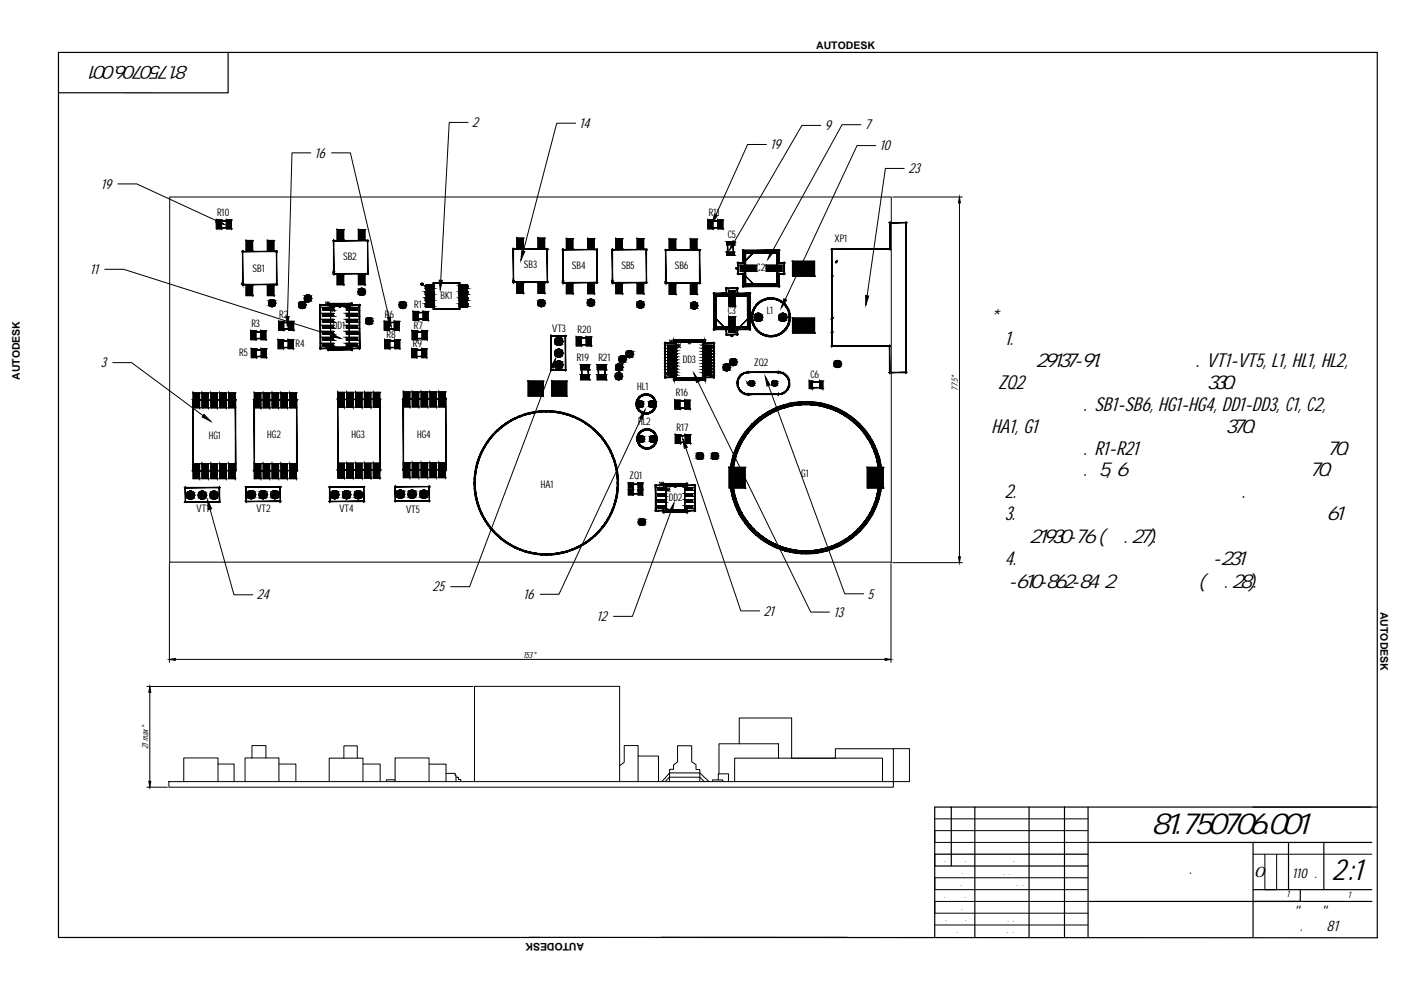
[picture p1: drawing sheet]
<svg xmlns="http://www.w3.org/2000/svg" width="594mm" height="420mm" viewBox="0 0 594 420" stroke-linecap="round" stroke-linejoin="round" font-family="sans-serif">
<defs><g id="words">
<g font-size="12.4">
<text x="473.9" y="353.5">ДК81.750706.001СК</text>
<text x="564.7" y="372.9">2:1</text>
</g>
<g font-size="8.4">
<text x="420" y="137">*</text>
<text x="426" y="146.3">1.</text>
<text x="423.2" y="155.6">ГОСТ 29137-91. Елементи поз. VT1-VT5, L1, HL1, HL2,</text>
<text x="423.2" y="164.8">ZQ2встановити за варіантом 330.</text>
<text x="420.4" y="174.2">Елементи поз. SB1-SB6, HG1-HG4, DD1-DD3, C1, C2,</text>
<text x="420.4" y="183.4">HA1, G1 встановити за варіантом 370.</text>
<text x="420.4" y="192.7">Елементи поз. R1-R21 встановити за варіантом 70.</text>
<text x="420.4" y="202">Елементи поз. С5,С6 встановити за варіантом 70.</text>
<text x="426" y="211.3">2.</text>
<text x="442.8" y="211.3">Маркування елементів умовні.</text>
<text x="426" y="220.6">3.</text>
<text x="442.8" y="220.6">Усі виводи елементів паяти припоєм ПОС 61</text>
<text x="420.4" y="230.3">ГОСТ 21930-76 (поз. 27).</text>
<text x="426" y="239.6">4.</text>
<text x="442.8" y="239.6">Плату покрити лаком УР-231</text>
<text x="420.4" y="249.3">ТУ-610-862-84У2 в два шари (поз. 28).</text>
</g>
<text font-size="7.8" x="89" y="27.9" transform="rotate(-180 89 27.9)">ДК81.750706.001 СК</text>
<g font-size="6.2">
<text x="487.5" y="370.5">Плата.</text>
<text x="531.8" y="371.9">0</text>
<text x="532.8" y="388.2">НТУУ &quot;КПІ&quot;</text>
<text x="532.4" y="394.8">ФЕЛ гр. ДК81</text>
</g>
<g font-size="6.1">
<text x="200.2" y="53.9">2</text>
<text x="245.8" y="54.2">14</text>
<text x="349.7" y="55.2">9</text>
<text x="366.8" y="54.9">7</text>
<text x="326.8" y="63.2">19</text>
<text x="373.1" y="63.8">10</text>
<text x="133.5" y="66.8">16</text>
<text x="385.2" y="73.4">23</text>
<text x="42.9" y="80">19</text>
<text x="38.3" y="116.2">11</text>
<text x="42.7" y="155.7">3</text>
<text x="183.5" y="250.7">25</text>
<text x="108.9" y="254.2">24</text>
<text x="221.9" y="254">16</text>
<text x="367.9" y="253.8">5</text>
<text x="253.1" y="263.3">12</text>
<text x="323.9" y="261">21</text>
<text x="353.5" y="261.5">13</text>
</g>
<text font-size="5.9" x="548.1" y="372.2">110г.</text>
<text font-size="4.7" x="562" y="361">Масштаб</text>
<g font-size="4.5">
<text x="92" y="91.7">R10</text>
<text x="300.6" y="91.7">R11</text>
<text x="308.6" y="100.9">C5</text>
<text x="353.9" y="102.4">XP1</text>
<text x="145.5" y="110.2">SB2</text>
<text x="222.1" y="113.7">SB3</text>
<text x="107.1" y="115.1">SB1</text>
<text x="242.5" y="114">SB4</text>
<text x="263.5" y="114">SB5</text>
<text x="286.1" y="114.2">SB6</text>
<text x="320.8" y="114.7">C2</text>
<text x="175.6" y="130.5">R1</text>
<text x="186.8" y="126.9">BK1</text>
<text x="118.4" y="134.7">R2</text>
<text x="163.2" y="134.7">R6</text>
<text x="308.6" y="133.3">C3</text>
<text x="325.1" y="133">L1</text>
<text x="106.6" y="138.7">R3</text>
<text x="141.2" y="139.3">DD1</text>
<text x="163.9" y="143.5">R8</text>
<text x="175.5" y="139.7">R7</text>
<text x="234.2" y="140.8">VT3</text>
<text x="244.9" y="141.3">R20</text>
<text x="125.3" y="147.3">R4</text>
<text x="175" y="147.3">R9</text>
<text x="101.4" y="151">R5</text>
<text x="244.5" y="153.2">R19 R21</text>
<text x="289.5" y="154">DD3</text>
<text x="319.8" y="155.4">ZQ2</text>
<text x="343.6" y="160.1">C6</text>
<text x="270.2" y="165.5">HL1</text>
<text x="286.6" y="168.1">R16</text>
<text x="113.3" y="185.7">HG2</text>
<text x="149" y="185.8">HG3</text>
<text x="176.9" y="185.8">HG4</text>
<text x="270.6" y="180.3">HL2</text>
<text x="286.8" y="182.7">R17</text>
<text x="88.5" y="186.3">HG1</text>
<text x="266.9" y="203.2">ZQ1</text>
<text x="339.7" y="202.2">G1</text>
<text x="229.3" y="206.8">HA1</text>
<text x="283.6" y="212.4">DD2</text>
<text x="83.3" y="216.9">VT1</text>
<text x="108.7" y="217.1">VT2</text>
<text x="143.9" y="217.3">VT4</text>
<text x="172.2" y="217.7">VT5</text>
</g>
<g font-size="4.4">
<text x="221.3" y="20.7">ВЫПОЛНЕНО В СТУДЕНЧЕСКОЙ ВЕРСИИ ПРОГРАММЫ AUTODESK</text>
<text x="585.4" y="134.6" transform="rotate(90 585.4 134.6)">ВЫПОЛНЕНО В СТУДЕНЧЕСКОЙ ВЕРСИИ ПРОГРАММЫ AUTODESK</text>
<text x="8.4" y="285.9" transform="rotate(-90 8.4 285.9)">ВЫПОЛНЕНО В СТУДЕНЧЕСКОЙ ВЕРСИИ ПРОГРАММЫ AUTODESK</text>
<text x="372.5" y="399.8" transform="rotate(-180 372.5 399.8)">ВЫПОЛНЕНО В СТУДЕНЧЕСКОЙ ВЕРСИИ ПРОГРАММЫ AUTODESK</text>
</g>
<g font-size="3.9">
<text x="533.9" y="380.4">Аркуш 1</text>
<text x="557.3" y="380.7">Аркушів 1</text>
</g>
<g font-size="3.8">
<text x="406.2" y="165.6" transform="rotate(-90 406.2 165.6)">77.5*</text>
<text x="221.8" y="278.9">153*</text>
<text x="62.9" y="317.7" transform="rotate(-90 62.9 317.7)">21 max*</text>
</g>
<g font-size="3.1">
<text x="397" y="365.5">Зм.</text>
<text x="404.2" y="365.4">Арк.</text>
<text x="422" y="365.5">докум.</text>
<text x="398.8" y="370.7">Розроб.</text>
<text x="416.2" y="370.8">Шунь П.О.</text>
<text x="399.7" y="375.6">Перев.</text>
<text x="416.4" y="375.8">Адаменко І. .</text>
<text x="400.2" y="380.6">.Контр.</text>
<text x="398.4" y="385.8">Реценз.</text>
<text x="399.2" y="395.5">Затв.</text>
<text x="400.8" y="390.6">.контр.</text>
<text x="416.5" y="395.4">Губар В. .</text>
<text x="416.7" y="390.7">Губар В. .</text>
</g>
</g></defs>
<g fill="none" stroke="#000" stroke-width=".51">
<path d="M96.7 22.2v17.2l-71.9-.1M403.4 342.2h10v55M413.4 342.2h170.6M436.4 342.2v55M451.4 342.2v55M461.4 342.2v55M461.4 357.2h70M531.4 357.2v40M531.4 357.2h50.3M546.4 357.2v20M561.4 357.2v20M403.4 367.2v-25h-7v55"/>
<path d="M461.4 362.2h-65v5h65M531.4 377.2h50.3M551.4 377.2v5h-20M224.3 397.4l359.7 .2 .1-375.4h-559.3v375.3h204M280.3 397.4h79M396.4 382.2v5M461.4 382.2h120.3"/>
</g>
<g fill="none" stroke="#000" stroke-width=".42">
<path d="M198.5 51.9h-8l-3.6 66.9M244.1 52.2h-8l-14.2 54.3M348.1 53.2h-8.1l-28.6 49.2M365.1 52.9h-8l-29.5 53.5M50 78h8l33.7 15.6M131.8 64.8h-8l-1.9 69.4M140.6 64.8h8l16.3 69.7M325 61.3h-8l-13.4 29.8M371.4 61.7h-8l-30.4 65.3M383.4 71.4h-8l-7.7 54M91.7 93.2h2.3v3.8h-2.3zM91.7 97h.1"/>
<path d="M91.9 93.4h1.9v3.4h-1.9zM91.9 96.8h.1M93.8 93.4h.1M93.8 96.8h.1M94 93.2h.1M94 97h.1M96 93.2h2.2v3.8h-2.2zM96 97h.1M96.1 93.4h1.8v3.4h-1.8zM96.1 96.8h.1M97.9 93.4h.1M97.9 96.8h.1"/>
<path d="M98.2 93.2h.1M98.2 97h.1M142.9 97.3h2.8v4.4h-2.8zM142.9 97.3h.1M143.2 97.5h2.3v4h-2.3zM143.2 97.5h.1M145.5 97.5h.1M145.7 97.3h.1M152 97.3h2.8v4.4h-2.8zM152 97.3h.1M152.1 97.5h2.4v4h-2.4zM152.1 97.5h.1"/>
<path d="M154.5 97.5h.1M154.8 97.3h.1M300.1 93.2h2.2v3.8h-2.2zM300.1 97h.1M300.3 93.4h1.9v3.4h-1.9zM300.3 96.8h.1M302.2 93.4h.1M302.2 96.8h.1M302.3 93.2h.1M302.3 97h.1M304.3 93.2h2.3v3.8h-2.3zM304.3 97h.1"/>
<path d="M304.5 93.4h1.9v3.4h-1.9zM304.5 96.8h.1M306.4 93.4h.1M306.4 96.8h.1M306.6 93.2h.1M306.6 97h.1M378.6 83.5h29.5M406.9 86v150.1M44.4 114.2h8l88.3 28M104.3 101.9h2.8v4.4h-2.8zM104.3 101.9h.1M104.5 102.2h2.5v3.9h-2.5z"/>
<path d="M104.5 102.2h.1M107 102.2h.1M107 106.1h.1M107.1 101.9h.1M107.1 106.3h.1M113.4 101.9h2.7v4.4h-2.7zM113.4 101.9h.1M113.6 102.2h2.3v3.9h-2.3zM113.6 102.2h.1M115.9 102.2h.1M115.9 106.1h.1M116.1 101.9h.1"/>
<path d="M116.1 106.3h.1M142.9 116.3h2.8v4.4h-2.8zM142.9 116.3h.1M143.2 116.5h2.3v4h-2.3zM143.2 116.5h.1M145.5 116.5h.1M145.5 101.5h.1M145.7 116.3h.1M145.7 101.7h.1M152 116.3h2.8v4.4h-2.8zM152 116.3h.1M152.1 116.5h2.4v4h-2.4z"/>
<path d="M152.1 116.5h.1M154.5 101.5h.1M154.5 116.5h.1M154.8 101.7h.1M154.8 116.3h.1M219.1 119.9h2.8v4.4h-2.8zM219.1 119.9h.1M219.1 100.9h2.8v4.4h-2.8zM219.1 100.9h.1M219.4 101.1h2.3v4h-2.3zM219.4 101.1h.1M221.7 101.1h.1"/>
<path d="M221.7 105.1h.1M221.9 119.9h.1M221.9 100.9h.1M221.9 105.3h.1M228.1 100.9h2.9v4.4h-2.9zM228.1 100.9h.1M228.1 119.9h2.9v4.4h-2.9zM228.1 119.9h.1M228.3 101.1h2.4v4h-2.4zM228.3 101.1h.1M230.7 101.1h.1M230.7 105.1h.1"/>
<path d="M231 100.9h.1M231 105.3h.1M231 119.9h.1M240.1 101.1h2.8v4.4h-2.8zM240.1 101.1h.1M240.4 101.3h2.3v4h-2.3zM240.4 101.3h.1M242.7 101.3h.1M242.7 105.3h.1M242.9 101.1h.1M242.9 105.5h.1M249.2 101.1h2.8v4.4h-2.8z"/>
<path d="M249.2 101.1h.1M249.3 101.3h2.4v4h-2.4zM249.3 101.3h.1M251.7 101.3h.1M251.7 105.3h.1M252 101.1h.1M252 105.5h.1M261.1 101.1h2.8v4.4h-2.8zM261.1 101.1h.1M261.4 101.3h2.3v4h-2.3zM261.4 101.3h.1M263.7 101.3h.1"/>
<path d="M263.7 105.3h.1M263.9 101.1h.1M263.9 105.5h.1M270.2 101.1h2.8v4.4h-2.8zM270.2 101.1h.1M270.3 101.3h2.4v4h-2.4zM270.3 101.3h.1M272.7 101.3h.1M272.7 105.3h.1M273 101.1h.1M273 105.5h.1M283.7 101.3h2.8v4.4h-2.8z"/>
<path d="M283.7 101.3h.1M284 101.5h2.3v4h-2.3zM284 101.5h.1M286.3 101.5h.1M286.3 105.5h.1M286.5 101.3h.1M286.5 105.7h.1M292.7 101.3h2.9v4.4h-2.9zM292.7 101.3h.1M292.9 101.5h2.4v4h-2.4zM292.9 101.5h.1M295.3 101.5h.1"/>
<path d="M295.3 105.5h.1M295.6 101.3h.1M295.6 105.7h.1M308.1 102.4h3.2v1.4h-3.2zM308.1 102.4h.1M308.1 106.8h3.2v1.4h-3.2zM308.1 106.8h.1M308.3 102.6h2.8v1h-2.8zM308.3 102.6h.1M308.3 107h2.8v1h-2.8zM308.3 107h.1M311.1 102.6h.1"/>
<path d="M311.1 103.6h.1M311.1 107h.1M311.1 108h.1M311.3 102.4h.1M311.3 103.8h.1M311.3 106.8h.1M311.3 108.2h.1M313.9 112.5h6.6v2.6h-6.6zM313.9 115.1h.1M315.1 106.2h15.3v5.3h2.2v4.6h-2.2v5.3h-15.3v-5.3h-2.2v-4.6h2.2zM316.1 110.4h.1M316.1 117.1h.1"/>
<path d="M316.1 107.1h.1M317 113.8h.3M317 113.8h.1M317.3 113.8h.1M319.4 107.1h.1M319.4 107.2h.1M320.5 112.5h.1M320.5 115.1h.1M324.9 112.5h6.6v2.6h-6.6zM324.9 115.1h.1M329.3 107.1h.1M331.5 112.5h.1"/>
<path d="M331.5 115.1h.1M336 110.7h9.4v6.4h-9.4zM336 117.1h.1M336 110.7h.1M336.2 110.9h9.1v6h-9.1zM336.2 116.9h.1M336.2 110.9h.1M345.3 116.9h.1M345.4 117.1h.1M104.3 120.9h2.8v4.4h-2.8zM104.3 120.9h.1M104.5 121.1h2.5v4h-2.5z"/>
<path d="M104.5 121.1h.1M107 121.1h.1M107 125.1h.1M107.1 120.9h.1M107.1 125.3h.1M113.4 120.9h2.7v4.4h-2.7zM113.4 120.9h.1M113.6 121.1h2.3v4h-2.3zM113.6 121.1h.1M115.9 121.1h.1M115.9 125.1h.1M116.1 120.9h.1"/>
<path d="M116.1 125.3h.1M116.9 128.5h.1M118.1 136.2h2.2v3.8h-2.2zM118.3 136.4h1.8v3.4h-1.8zM118.3 139.8h.1M120.1 136.4h.1M120.1 139.8h.1M120.3 136.2h.1M122.3 136.2h2.2v3.8h-2.2zM122.5 136.4h1.9v3.4h-1.9zM122.5 139.8h.1M124.4 136.4h.1"/>
<path d="M124.4 139.8h.1M124.5 136.2h.1M129.7 129.3h.1M132.1 126.5h.1M135.8 129.3h3.3v-.5h10.1v.5h3.3v18.4h-3.3v.6h-10.1v-.6h-3.3zM136.8 138h4.6v1.1h-4.6zM136.8 139.1h.1M136.8 135.4h4.6v1.2h-4.6zM136.8 136.6h.1M136.8 132.9h4.6v1.1h-4.6zM136.8 134h.1M136.8 130.3h4.6v1.2h-4.6z"/>
<path d="M136.8 131.5h.1M137.9 130.4h.1M137.9 133.9h.1M137.9 136.5h.1M137.9 139h.1M138 131.4h.1M138 132.9v.1M138 133.9v.1M138 135.5h.1M138 136.5h.1M138 138h.1M138 139v.1"/>
<path d="M138 127.9l1.7 1.7M138 128.8h1.7M138.8 127.9v1.7M139.7 127.9l-1.7 1.7M140.2 129.8h.1M140.2 133.9h.1M140.2 136.5h.1M140.2 139h.1M140.2 130.4l1.8 1.7M140.2 132.9v.1M140.2 131.4h.1M140.2 138h.1"/>
<path d="M140.2 135.5h.1M140.2 130.4h.1M140.3 131.2h1.7M141.1 130.4v1.7M141.4 138h.1M141.4 139.1h.1M141.4 135.4h.1M141.4 136.6h.1M141.4 132.9h.1M141.4 134h.1M141.4 130.3h.1M141.4 131.5h.1"/>
<path d="M142 130.4l-1.7 1.7M143.5 129.8a.61 .61 0 0 0 .7 .6 .61 .61 0 0 0 .6-.6M143.5 129.8h.1M144.8 129.8h.1M145.5 120.5h.1M145.7 120.7h.1M146.9 130.3h4.6v1.2h-4.6zM146.9 131.5h.1M146.9 132.9h4.6v1.1h-4.6zM146.9 134h.1M146.9 135.4h4.6v1.2h-4.6zM146.9 136.6h.1"/>
<path d="M146.9 138h4.6v1.1h-4.6zM146.9 139.1h.1M148.1 129.8h.1M148.2 130.4h.1M148.2 131.4h.1M148.2 132.9h.1M148.2 133.9h.1M148.2 135.5h.1M148.2 136.5h.1M148.2 138h.1M148.2 139h.1M148.2 129.8h.1"/>
<path d="M150.3 133.9v.1M150.3 136.5h.1M150.3 139v.1M150.4 130.4h.1M150.4 131.4h.1M150.4 132.9h.1M150.4 133.9h.1M150.4 135.5h.1M150.4 136.5h.1M150.4 138h.1M150.4 139h.1M151.5 130.3h.1"/>
<path d="M151.5 131.5h.1M151.5 132.9h.1M151.5 134h.1M151.5 135.4h.1M151.5 136.6h.1M151.5 138h.1M151.5 139.1h.1M154.5 120.5h.1M154.8 120.7h.1M154.8 123.7h.1M158.1 136.1h.1M162.9 136.2h2.2v3.8h-2.2z"/>
<path d="M162.9 136.2h.1M163.1 136.4h1.9v3.4h-1.9zM163.1 139.8h.1M163.1 136.4h.1M165 136.4h.1M165.1 136.2h.1M167.2 136.2h2.2v3.8h-2.2zM167.2 136.2h.1M167.3 136.4h1.8v3.4h-1.8zM167.3 139.8h.1M167.3 136.4h.1M169.1 136.4h.1"/>
<path d="M169.4 136.2h.1M172.2 129.3h.1M175.2 132h2.2v3.8h-2.2zM175.2 135.8h.1M175.3 132.2h1.9v3.4h-1.9zM175.3 135.6h.1M177.2 132.2h.1M177.2 135.6h.1M177.4 132h.1M177.4 135.8h.1M179.4 132h2.2v3.8h-2.2zM179.4 135.8h.1"/>
<path d="M179.6 132.2h1.7v3.4h-1.7zM179.6 135.6h.1M180.4 129.8l.3 .3M180.4 128.9h.1M180.4 129.8h.1M180.4 127.2l.3 .4M180.4 126.4h.1M180.4 127.3h.1M180.4 124.7l.3 .4M180.4 123.8h.1M180.4 124.7h.1M180.4 122.2l.3 .3"/>
<path d="M180.4 121.3h.1M180.4 122.2h.1M180.4 121.3v.9M180.4 123.8v.9M180.4 126.4v.9M180.4 128.9v.9M180.6 129.8l.1 .1M180.6 128.9h.1M180.6 129.8h.1M180.6 127.2l.1 .2M180.6 126.4h.1M180.6 127.3h.1"/>
<path d="M180.6 124.7l.1 .1M180.6 123.8h.1M180.6 124.7h.1M180.6 122.2l.1 .1M180.6 121.3h.1M180.6 122.2h.1M180.6 121.3v.9M180.6 123.8v.9M180.6 126.4v.9M180.6 128.9v.9M180.7 129.9h.1M180.7 130.1h.1"/>
<path d="M180.7 127.4h.1M180.7 127.6h.1M180.7 124.8h.1M180.7 125.1h.1M180.7 122.3h.1M180.7 122.5h.1M180.7 122.3h2.8M180.7 122.5h2.8M180.7 124.8h2.8M180.7 125.1h2.8M180.7 127.4h2.8M180.7 127.6h2.8"/>
<path d="M180.7 129.9h2.8M180.7 130.1h2.8M181.3 132.2h.1M181.3 135.6h.1M181.6 132h.1M181.6 135.8h.1M183.5 128.7l-2.9 .2M183.5 129.9h.1M183.5 128.7h.1M183.5 128.5h-2.8l-.3 .4M183.5 130.1h.1M183.5 128.5h.1"/>
<path d="M183.5 126.2l-2.9 .1M183.5 127.4h.1M183.5 126.2h.1M183.5 126h-2.8l-.3 .3M183.5 127.6h.1M183.5 126h.1M183.5 123.7l-2.9 .1M183.5 124.8h.1M183.5 123.7h.1M183.5 123.4h-2.8l-.3 .4M183.5 125.1h.1M183.5 123.4h.1"/>
<path d="M183.5 121.1l-2.9 .2M183.5 122.3h.1M183.5 121.1h.1M183.5 120.9h-2.8l-.3 .4M183.5 122.5h.1M183.5 120.9h.1M183.6 128.7l.1 .2M183.6 128.5l.3 .4M183.6 126.2l.1 .1M183.6 126l.3 .3M183.6 123.7l.1 .1M183.6 123.4l.3 .4"/>
<path d="M183.6 121.1l.1 .2M183.6 120.9l.3 .4M183.7 129.8l-.1 .1M183.7 129.8h.1M183.7 128.9h.1M183.7 127.2l-.1 .2M183.7 127.3h.1M183.7 126.4h.1M183.7 124.7l-.1 .1M183.7 124.7h.1M183.7 123.8h.1M183.7 122.2l-.1 .1"/>
<path d="M183.7 122.2h.1M183.7 121.3h.1M183.7 121.3v.9M183.7 123.8v.9M183.7 126.4v.9M183.7 128.9v.9M183.9 129.8l-.3 .3M183.9 129.8h.1M183.9 128.9h.1M183.9 127.2l-.3 .4M183.9 127.3h.1M183.9 126.4h.1"/>
<path d="M183.9 124.7l-.3 .4M183.9 124.7h.1M183.9 123.8h.1M183.9 122.2l-.3 .3M183.9 122.2h.1M183.9 121.3h.1M183.9 121.3v.9M183.9 123.8v.9M183.9 126.4v.9M183.9 128.9v.9M194.8 121.3h.1M194.8 122.2h.1"/>
<path d="M194.8 123.8h.1M194.8 124.7h.1M194.8 126.4h.1M194.8 127.3h.1M194.8 128.9h.1M194.8 129.8h.1M194.8 121.3v.9M194.8 123.8v.9M194.8 126.4v.9M194.8 128.9v.9M194.8 122.2l.4 .3M194.8 124.7l.4 .4"/>
<path d="M194.8 127.2l.4 .4M194.8 129.8l.4 .3M195 121.3h.1M195 122.2h.1M195 123.8h.1M195 124.7h.1M195 126.4h.1M195 127.3h.1M195 128.9h.1M195 129.8h.1M195 121.3v.9M195 123.8v.9"/>
<path d="M195 126.4v.9M195 128.9v.9M195 122.2l.2 .1M195 124.7l.2 .1M195 127.2l.2 .2M195 129.8l.2 .1M195.1 122.3h.1M195.1 122.5h.1M195.1 124.8h.1M195.1 125.1h.1M195.1 127.4h.1M195.1 127.6h.1"/>
<path d="M195.1 129.9h.1M195.1 130.1h.1M195.1 122.3h2.9M195.1 122.5h2.9M195.1 124.8h2.9M195.1 125.1h2.9M195.1 127.4h2.9M195.1 127.6h2.9M195.1 129.9h2.9M195.1 130.1h2.9M198 121.1l-3 .2M198 122.3h.1"/>
<path d="M198 121.1h.1M198 120.9h-2.8l-.4 .4M198 122.5h.1M198 120.9h.1M198 123.7l-3 .1M198 124.8h.1M198 123.7h.1M198 123.4h-2.8l-.4 .4M198 125.1h.1M198 123.4h.1M198 126.2l-3 .1M198 127.4h.1"/>
<path d="M198 126.2h.1M198 126h-2.8l-.4 .3M198 127.6h.1M198 126h.1M198 128.7l-3 .2M198 129.9h.1M198 128.7h.1M198 128.5h-2.8l-.4 .4M198 130.1h.1M198 128.5h.1M198 121.1l.1 .2M198 120.9l.4 .4"/>
<path d="M198 123.7l.1 .1M198 123.4l.4 .4M198 126.2l.1 .1M198 126l.4 .3M198 128.7l.1 .2M198 128.5l.4 .4M198.1 122.2h.1M198.1 121.3h.1M198.1 124.7h.1M198.1 123.8h.1M198.1 127.3h.1M198.1 126.4h.1"/>
<path d="M198.1 129.8h.1M198.1 128.9h.1M198.1 121.3v.9M198.1 123.8v.9M198.1 126.4v.9M198.1 128.9v.9M198.1 122.2l-.1 .1M198.1 124.7l-.1 .1M198.1 127.2l-.1 .2M198.1 129.8l-.1 .1M198.3 122.2h.1M198.3 121.3h.1"/>
<path d="M198.3 124.7h.1M198.3 123.8h.1M198.3 127.3h.1M198.3 126.4h.1M198.3 129.8h.1M198.3 128.9h.1M198.3 121.3v.9M198.3 123.8v.9M198.3 126.4v.9M198.3 128.9v.9M198.4 122.2l-.4 .3M198.4 124.7l-.4 .4"/>
<path d="M198.4 127.2l-.4 .4M198.4 129.8l-.4 .3M219.4 120.1h2.3v4h-2.3zM219.4 120.1h.1M221.7 120.1h.1M221.7 124.1h.1M221.9 124.3h.1M228.3 120.1h2.4v4h-2.4zM228.3 120.1h.1M230.7 120.1h.1M230.7 124.1h.1M231 124.3h.1"/>
<path d="M231 128.5h.1M240.1 120.1h2.8v4.4h-2.8zM240.1 120.1h.1M240.4 120.3h2.3v4h-2.3zM240.4 120.3h.1M242.7 120.3h.1M242.7 124.3h.1M242.9 120.1h.1M242.9 124.5h.1M249.2 120.1h2.8v4.4h-2.8zM249.2 120.1h.1M249.3 120.3h2.4v4h-2.4z"/>
<path d="M249.3 120.3h.1M251.7 120.3h.1M251.7 124.3h.1M252 120.1h.1M252 124.5h.1M252 128.3h.1M261.1 120.1h2.8v4.4h-2.8zM261.1 120.1h.1M261.4 120.3h2.3v4h-2.3zM261.4 120.3h.1M263.7 120.3h.1M263.7 124.3h.1"/>
<path d="M263.9 120.1h.1M263.9 124.5h.1M270.2 120.1h2.8v4.4h-2.8zM270.2 120.1h.1M270.3 120.3h2.4v4h-2.4zM270.3 120.3h.1M272.7 120.3h.1M272.7 124.3h.1M273 120.1h.1M273 124.5h.1M273 129.1h.1M283.7 120.3h2.8v4.5h-2.8z"/>
<path d="M283.7 120.3h.1M284 120.5h2.3v4h-2.3zM284 120.5h.1M286.3 120.5h.1M286.3 124.5h.1M286.5 120.3h.1M286.5 124.8h.1M292.7 120.3h2.9v4.5h-2.9zM292.7 120.3h.1M292.9 120.5h2.4v4h-2.4zM292.9 120.5h.1M295.3 120.5h.1"/>
<path d="M295.3 124.5h.1M295.6 120.3h.1M295.6 124.8h.1M295.9 129.5h.1M302.8 124.4h5.2v-2.2h4.7v2.2h5.3v15.3h-5.3v2.1h-4.7v-2.1h-5.2zM303.8 135.3h.1M303.8 125.4h.1M303.8 138.6h.1M307.1 138.6h.1M309.1 134.2h2.6v6.6h-2.6zM309.1 134.2h.1M309.1 123.2h2.6v6.6h-2.6z"/>
<path d="M309.1 123.2h.1M310.2 137.6h.1M310.5 137.6h.1M311.7 134.2h.1M311.7 123.2h.1M311.7 129.8h.1M313.7 138.6h.1M316.1 120.4h.1M317 135.3h.1M317 138.6h.1M317 125.4h.1M319.4 120.4h.1"/>
<path d="M323.1 134.5h.1M323.3 134.5h.1M329.3 120.4h.1M333.4 134.5h.1M333.7 134.5h.1M336 134.8h9.4v6.4h-9.4zM336 134.8h.1M336.2 135h9.1v6h-9.1zM336.2 135h.1M47.8 153.8h8l30.3 22.4M106.3 140.2h2.2v3.8h-2.2zM106.3 144h.1"/>
<path d="M106.5 147.8h2.2v3.8h-2.2zM106.5 151.6h.1M106.5 140.4h1.9v3.4h-1.9zM106.5 143.8h.1M106.8 148h1.7v3.4h-1.7zM106.8 151.4h.1M108.4 140.4h.1M108.4 143.8h.1M108.5 148h.1M108.5 151.4h.1M108.5 140.2h.1M108.5 144h.1"/>
<path d="M108.7 147.8h.1M108.7 151.6h.1M110.6 140.2h2.2v3.8h-2.2zM110.6 144h.1M110.7 147.8h2.2v3.8h-2.2zM110.7 151.6h.1M110.7 140.4h1.9v3.4h-1.9zM110.7 143.8h.1M110.9 148h1.9v3.4h-1.9zM110.9 151.4h.1M112.6 140.4h.1M112.6 143.8h.1"/>
<path d="M112.8 148h.1M112.8 151.4h.1M112.8 140.2h.1M112.8 144h.1M112.9 147.8h.1M112.9 151.6h.1M117.9 144h2.2v3.8h-2.2zM117.9 147.8h.1M118.1 144.2h1.9v3.4h-1.9zM118.1 147.6h.1M118.1 140h.1M120 144.2h.1"/>
<path d="M120 147.6h.1M120.1 144h.1M120.1 147.8h.1M120.3 140h.1M122.2 144h2.2v3.8h-2.2zM122.2 147.8h.1M122.3 144.2h1.8v3.4h-1.8zM122.3 147.6h.1M122.3 140h.1M124.1 144.2h.1M124.1 147.6h.1M124.4 144h.1"/>
<path d="M124.4 147.8h.1M124.5 140h.1M136.8 145.6h4.6v1.1h-4.6zM136.8 146.7h.1M136.8 143h4.6v1.2h-4.6zM136.8 144.2h.1M136.8 140.5h4.6v1.1h-4.6zM136.8 141.6h.1M137.9 146.6h.1M137.9 141.6h.1M137.9 144.1h.1M138 140.5v.1"/>
<path d="M138 141.6h.1M138 143.1h.1M138 144.1h.1M138 145.6v.1M138 146.6v.1M140.2 147.3h.1M140.2 146.6h.1M140.2 141.6h.1M140.2 144.1h.1M140.2 140.5v.1M140.2 145.6v.1M140.2 143.1h.1"/>
<path d="M141.4 145.6h.1M141.4 146.7h.1M141.4 143h.1M141.4 144.2h.1M141.4 140.5h.1M141.4 141.6h.1M146.9 140.5h4.6v1.1h-4.6zM146.9 141.6h.1M146.9 143h4.6v1.2h-4.6zM146.9 144.2h.1M146.9 145.6h4.6v1.1h-4.6zM146.9 146.7h.1"/>
<path d="M148.2 146.6h.1M148.2 140.5h.1M148.2 141.6h.1M148.2 143.1h.1M148.2 144.1h.1M148.2 145.6h.1M148.1 147.2v.1M148.2 147.3h.1M150.3 141.6h.1M150.3 144.1h.1M150.3 146.6v.1M150.4 146.6h.1"/>
<path d="M150.4 140.5h.1M150.4 141.6h.1M150.4 143.1h.1M150.4 144.1h.1M150.4 145.6h.1M151.5 140.5h.1M151.5 141.6h.1M151.5 143h.1M151.5 144.2h.1M151.5 145.6h.1M151.5 146.7h.1M152 140.7h.5v.7h-.5z"/>
<path d="M162.9 140h.1M163.1 144h2.2v3.8h-2.2zM163.1 147.8h.1M163.1 144h.1M163.4 144.2h1.7v3.4h-1.7zM163.4 147.6h.1M163.4 144.2h.1M165.1 144.2h.1M165.3 144h.1M167.2 140h.1M167.3 144h2.2v3.8h-2.2zM167.3 147.8h.1"/>
<path d="M167.3 144h.1M167.5 144.2h1.9v3.4h-1.9zM167.5 147.6h.1M167.5 144.2h.1M169.4 144.2h.1M169.5 144h.1M174.5 147.8h2.2v3.8h-2.2zM174.5 151.6h.1M174.5 147.8h.1M174.7 140.2h2.2v3.8h-2.2zM174.7 144h.1M174.7 140.2h.1"/>
<path d="M174.7 148h1.9v3.4h-1.9zM174.7 151.4h.1M174.7 148h.1M174.9 140.4h1.8v3.4h-1.8zM174.9 143.8h.1M174.9 140.4h.1M176.6 148h.1M176.7 140.4h.1M176.7 147.8h.1M176.9 140.2h.1M178.8 147.8h2.2v3.8h-2.2zM178.8 151.6h.1"/>
<path d="M178.8 147.8h.1M178.9 140.2h2.2v3.8h-2.2zM178.9 144h.1M178.9 140.2h.1M178.9 148h1.8v3.4h-1.8zM178.9 151.4h.1M178.9 148h.1M179.1 140.4h1.9v3.4h-1.9zM179.1 143.8h.1M179.1 140.4h.1M180.7 148h.1M181 140.4h.1"/>
<path d="M181 147.8h.1M181.1 140.2h.1M234.1 155.8l-35 93h-8M238.4 144.7h.1M238.4 149.7h.1M238.4 154.7h.1M238.7 144.7h.1M238.7 149.7h.1M238.7 154.7h.1M244.3 142.8h2.2v3.8h-2.2zM244.3 146.6h.1M244.5 143h1.8v3.4h-1.8z"/>
<path d="M244.5 146.4h.1M246.2 158.8h3.8v2.2h-3.8zM246.2 158.8h.1M246.2 154.6h3.8v2.2h-3.8zM246.2 154.6h.1M246.3 143h.1M246.3 146.4h.1M246.4 159h3.4v1.8h-3.4zM246.4 159h.1M246.4 154.8h3.4v1.8h-3.4zM246.4 154.8h.1M246.5 142.8h.1"/>
<path d="M246.5 146.6h.1M248.5 142.8h2.2v3.8h-2.2zM248.5 146.6h.1M248.7 143h1.9v3.4h-1.9zM248.7 146.4h.1M249.8 159h.1M249.8 154.8h.1M249.8 156.6h.1M250 158.8h.1M250 154.6h.1M250 156.8h.1M250.6 143h.1"/>
<path d="M250.6 146.4h.1M250.7 142.8h.1M250.7 146.6h.1M253.2 158.8h3.8v2.2h-3.8zM253.2 158.8h.1M253.2 154.6h3.8v2.2h-3.8zM253.2 154.6h.1M253.4 159h3.4v1.8h-3.4zM253.4 159h.1M253.4 154.8h3.4v1.8h-3.4zM253.4 154.8h.1M256.8 159h.1"/>
<path d="M256.8 154.8h.1M256.8 156.6h.1M257 158.8h.1M257 154.6h.1M257 156.8h.1M263.8 159.5h.1M264.1 155.7h.1M265.5 152.3h.1M268.5 150.1h.1M282.1 158.2h.5v.7h-.5zM282.1 145.4h3.7v-1.2h13.2v1.2h3.7v14.6h-3.7v1.2h-13.2v-1.2h-3.7zM283.1 146.4h3.7v.9h-3.7z"/>
<path d="M283.1 147.3h.1M283.1 147.7h3.7v.8h-3.7zM283.1 148.5h.1M283.1 149h3.7v.9h-3.7zM283.1 149.9h.1M283.1 150.3h3.7v.9h-3.7zM283.1 151.2h.1M283.1 151.6h3.7v.8h-3.7zM283.1 152.4h.1M283.1 152.9h3.7v.9h-3.7zM283.1 153.8h.1M283.1 154.2h3.7v.9h-3.7z"/>
<path d="M283.1 155.1h.1M283.1 155.5h3.7v.9h-3.7zM283.1 156.4h.1M283.1 156.8h3.7v.8h-3.7zM283.1 157.6h.1M283.1 158.1h3.7v.9h-3.7zM283.1 159h.1M283.8 144.1l1.7 1.7M283.8 144.9h1.7M284.2 158.9h.1M284.2 158.1h.1M284.2 153.7h.1"/>
<path d="M284.2 152.9h.1M284.2 156.3h.1M284.2 155.5h.1M284.2 149.8h.1M284.2 149h.1M284.2 151.1h.1M284.2 150.4h.1M284.2 152.4h.1M284.2 151.6h.1M284.2 147.2h.1M284.2 146.4h.1M284.2 157.6h.1"/>
<path d="M284.2 156.8v.1M284.2 156.8h.1M284.2 158.2h.1M284.2 153h.1M284.2 155h.1M284.2 154.3h.1M284.2 149.1h.1M284.2 148.5h.1M284.2 147.7v.1M284.2 147.7h.1M284.6 144.1v1.7M285.5 144.1l-1.7 1.7"/>
<path d="M286.8 157.6h.1M286.8 156.8h.1M286.8 158.9h.1M286.8 158.2h.1M286.8 153.7h.1M286.8 153h.1M286.8 155h.1M286.8 154.2h.1M286.8 149.8h.1M286.8 149.1h.1M286.8 151.1h.1M286.8 150.3h.1"/>
<path d="M286.8 152.4h.1M286.8 148.5h.1M286.8 147.7h.1M286.8 145.2h.1M286.8 146.4h.1M286.8 147.3h.1M286.8 149h.1M286.8 149.9h.1M286.8 151.2h.1M286.8 151.6h.1M286.8 152.9h.1M286.8 153.8h.1"/>
<path d="M286.8 155.1h.1M286.8 155.5h.1M286.8 156.4h.1M286.8 158.1h.1M286.8 159h.1M286.8 156.3h.1M286.8 155.5v.1M286.8 154.3h.1M286.8 151.6v.1M286.8 147.2h.1M286.8 146.4v.1M286.9 145.8l1.7 1.6"/>
<path d="M286.9 146.6h1.7M287.8 145.8v1.6M288.6 145.8l-1.7 1.6M291.8 145.2a.61 .61 0 0 0 .6 .6 .61 .61 0 0 0 .6-.6M291.8 145.2h.1M293 145.2h.1M298 158.9h.1M298 158.2h.1M298 157.6h.1M298 156.8h.1M298 156.3h.1M298 155.5h.1"/>
<path d="M298 155h.1M298 154.2h.1M298 153.7h.1M298 153h.1M298 151.6h.1M298 151.1h.1M298 150.3v.1M298 149.8h.1M298 149.1h.1M298 148.5h.1M298 147.7h.1M298 147.2h.1"/>
<path d="M298 146.4h.1M298 145.2h.1M298 158.1h3.7v.9h-3.7zM298 159h.1M298 156.8h3.7v.8h-3.7zM298 155.5h3.7v.9h-3.7zM298 156.4h.1M298 154.2h3.7v.9h-3.7zM298 155.1h.1M298 152.9h3.7v.9h-3.7zM298 153.8h.1M298 151.6h3.7v.8h-3.7z"/>
<path d="M298 152.4h.1M298 150.3h3.7v.9h-3.7zM298 151.2h.1M298 149h3.7v.9h-3.7zM298 149.9h.1M298 147.7h3.7v.8h-3.7zM298 146.4h3.7v.9h-3.7zM298 147.3h.1M300.6 157.6h.1M300.6 156.8h.1M300.6 151.1h.1M300.6 150.3v.1"/>
<path d="M300.6 148.5h.1M300.6 147.7h.1M300.6 156.3h.1M300.6 155.5h.1M300.6 152.4h.1M300.6 151.6h.1M300.6 147.2h.1M300.6 146.4h.1M300.6 158.9h.1M300.6 158.2h.1M300.6 155h.1M300.6 154.3h.1"/>
<path d="M300.6 153.7h.1M300.6 153h.1M300.6 150.4h.1M300.6 149.8h.1M300.6 149.1h.1M300.6 146.4v.1M300.6 151.6v.1M300.6 155.5v.1M301.7 158.1h.1M301.7 159h.1M301.7 156.8h.1M301.7 157.6h.1"/>
<path d="M301.7 155.5h.1M301.7 156.4h.1M301.7 154.2h.1M301.7 155.1h.1M301.7 152.9h.1M301.7 153.8h.1M301.7 151.6h.1M301.7 152.4h.1M301.7 150.3h.1M301.7 151.2h.1M301.7 149h.1M301.7 149.9h.1"/>
<path d="M301.7 147.7h.1M301.7 148.5h.1M301.7 146.4h.1M301.7 147.3h.1M302.2 146.4h.5v.8h-.5zM309.7 155.7h.1M311.7 140.8h.1M312.4 153.5h.1M336 141.2h.1M336.2 141h.1M345.3 141h.1M345.4 141.2h.1"/>
<path d="M356.6 154.3h.1M81.9 166.5h2.8v6.4h-2.8zM81.9 172.9h.1M82.1 166.8h2.4v5.9h-2.4zM82.1 172.7h.1M84.5 166.8h.1M84.5 172.7h.1M84.7 166.5h.1M84.7 172.9h.1M85.6 166.5h2.8v6.4h-2.8zM85.6 172.9h.1M85.8 166.8h2.4v5.9h-2.4z"/>
<path d="M85.8 172.7h.1M88.2 166.8h.1M88.2 172.7h.1M88.4 166.5h.1M88.4 172.9h.1M89.4 166.5h2.8v6.4h-2.8zM89.4 172.9h.1M89.6 166.8h2.4v5.9h-2.4zM89.6 172.7h.1M92 166.8h.1M92 172.7h.1M92.2 166.5h.1"/>
<path d="M92.2 172.9h.1M93.2 166.5h2.8v6.4h-2.8zM93.2 172.9h.1M93.3 166.8h2.4v5.9h-2.4zM93.3 172.7h.1M95.7 166.8h.1M95.7 172.7h.1M96 166.5h.1M96 172.9h.1M96.9 166.5h2.8v6.4h-2.8zM96.9 172.9h.1M97.1 166.8h2.4v5.9h-2.4z"/>
<path d="M97.1 172.7h.1M99.5 166.8h.1M99.5 172.7h.1M99.7 166.5h.1M99.7 172.9h.1M107.8 166.5h2.8v6.4h-2.8zM107.8 172.9h.1M108 166.8h2.4v5.9h-2.4zM108 172.7h.1M110.4 166.8h.1M110.4 172.7h.1M110.6 166.5h.1"/>
<path d="M110.6 172.9h.1M111.6 166.5h2.8v6.4h-2.8zM111.6 172.9h.1M111.8 166.8h2.4v5.9h-2.4zM111.8 172.7h.1M114.2 166.8h.1M114.2 172.7h.1M114.4 166.5h.1M114.4 172.9h.1M115.3 166.5h2.8v6.4h-2.8zM115.3 172.9h.1M115.6 166.8h2.3v5.9h-2.3z"/>
<path d="M115.6 172.7h.1M117.9 166.8h.1M117.9 172.7h.1M118.1 166.5h.1M118.1 172.9h.1M119.1 166.5h2.8v6.4h-2.8zM119.1 172.9h.1M119.3 166.8h2.4v5.9h-2.4zM119.3 172.7h.1M121.7 166.8h.1M121.7 172.7h.1M121.9 166.5h.1"/>
<path d="M121.9 172.9h.1M122.9 166.5h2.8v6.4h-2.8zM122.9 172.9h.1M123 166.8h2.5v5.9h-2.5zM123 172.7h.1M125.5 166.8h.1M125.5 172.7h.1M125.7 166.5h.1M125.7 172.9h.1M143.2 166.3h2.8v6.4h-2.8zM143.2 172.7h.1M143.4 166.5h2.4v6.1h-2.4z"/>
<path d="M143.4 172.6h.1M145.8 166.5h.1M145.8 172.6h.1M146 166.3h.1M146 172.7h.1M147 166.3h2.8v6.4h-2.8zM147 172.7h.1M147.2 166.5h2.4v6.1h-2.4zM147.2 172.6h.1M149.6 166.5h.1M149.6 172.6h.1M149.8 166.3h.1"/>
<path d="M149.8 172.7h.1M150.7 166.3h2.8v6.4h-2.8zM150.7 172.7h.1M150.9 166.5h2.5v6.1h-2.5zM150.9 172.6h.1M153.4 166.5h.1M153.4 172.6h.1M153.5 166.3h.1M153.5 172.7h.1M154.5 166.3h2.8v6.4h-2.8zM154.5 172.7h.1M154.7 166.5h2.4v6.1h-2.4z"/>
<path d="M154.7 172.6h.1M157.1 166.5h.1M157.1 172.6h.1M157.3 166.3h.1M157.3 172.7h.1M158.3 166.3h2.8v6.4h-2.8zM158.3 172.7h.1M158.5 166.5h2.4v6.1h-2.4zM158.5 172.6h.1M160.9 166.5h.1M160.9 172.6h.1M161.1 166.3h.1"/>
<path d="M161.1 172.7h.1M171 166.1h2.8v6.5h-2.8zM171 172.6h.1M171.2 166.3h2.4v6h-2.4zM171.2 172.3h.1M173.6 166.3h.1M173.6 172.3h.1M173.8 166.1h.1M173.8 172.6h.1M174.8 166.1h2.8v6.5h-2.8zM174.8 172.6h.1M175 166.3h2.4v6h-2.4z"/>
<path d="M175 172.3h.1M177.4 166.3h.1M177.4 172.3h.1M177.6 166.1h.1M177.6 172.6h.1M178.5 166.1h2.8v6.5h-2.8zM178.5 172.6h.1M178.8 166.3h2.3v6h-2.3zM178.8 172.3h.1M181.1 166.3h.1M181.1 172.3h.1M181.3 166.1h.1"/>
<path d="M181.3 172.6h.1M182.3 166.1h2.8v6.5h-2.8zM182.3 172.6h.1M182.5 166.3h2.4v6h-2.4zM182.5 172.3h.1M184.9 166.3h.1M184.9 172.3h.1M185.1 166.1h.1M185.1 172.6h.1M186 166.1h2.9v6.5h-2.9zM186 172.6h.1M186.3 166.3h2.4v6h-2.4z"/>
<path d="M186.3 172.3h.1M188.7 166.3h.1M188.7 172.3h.1M188.9 166.1h.1M188.9 172.6h.1M223.9 161.5h6.5v6.4h-6.5zM223.9 167.9h.1M223.9 161.5h.1M224.1 161.7h6.1v6h-6.1zM224.1 167.7h.1M224.1 161.7h.1M230.2 161.7h.1"/>
<path d="M230.4 161.5h.1M233.9 161.5h6.5v6.4h-6.5zM233.9 167.9h.1M233.9 161.5h.1M234.1 161.7h6v6h-6zM234.1 167.7h.1M234.1 161.7h.1M240.1 161.7h.1M240.4 161.5h.1M249.8 160.8h.1M250 161h.1M256.8 160.8h.1"/>
<path d="M257 161h.1M271.8 177.5l-34.8 74.5h-7.9M272.6 171.3h.1M272.8 171.3h.1M277.7 171.3h.1M277.9 171.3h.1M286.2 169.6h2.2v3.8h-2.2zM286.2 173.4h.1M286.3 169.8h1.8v3.4h-1.8zM286.3 173.2h.1M286.8 160.1h.1M288.1 169.8h.1"/>
<path d="M288.1 173.2h.1M288.4 169.6h.1M288.4 173.4h.1M290.4 169.6h2.2v3.8h-2.2zM290.4 173.4h.1M290.6 169.8h1.7v3.4h-1.7zM290.6 173.2h.1M292.3 169.8h.1M292.3 173.2h.1M292.6 169.6h.1M292.6 173.4h.1M296 161.9l47.8 97.6h8"/>
<path d="M298 160.1v.1M319.7 162.5h.1M319.9 162.5h.1M325.9 163.4l32.3 88.4h8M329.4 162.5h.1M329.6 162.5h.1M343.1 161.5h1.4v3.3h-1.4zM343.1 164.8h.1M343.3 161.8h1v2.7h-1zM343.3 164.5h.1M344.3 161.8h.1M344.3 164.5h.1"/>
<path d="M344.5 161.5h.1M344.5 164.8h.1M347.5 161.5h1.4v3.3h-1.4zM347.5 164.8h.1M347.7 161.8h1v2.7h-1zM347.7 164.5h.1M348.7 161.8h.1M348.7 164.5h.1M348.9 161.5h.1M348.9 164.8h.1M81.9 196.5h2.8v6.4h-2.8zM82.1 196.7h2.4v6h-2.4z"/>
<path d="M84.5 196.7h.1M84.7 196.5h.1M85.6 196.5h2.8v6.4h-2.8zM85.8 196.7h2.4v6h-2.4zM88.2 196.7h.1M88.4 196.5h.1M89.4 196.5h2.8v6.4h-2.8zM89.6 196.7h2.4v6h-2.4zM92 196.7h.1M92.2 196.5h.1M93.2 196.5h2.8v6.4h-2.8zM93.3 196.7h2.4v6h-2.4z"/>
<path d="M95.7 196.7h.1M96 196.5h.1M96.9 196.5h2.8v6.4h-2.8zM97.1 196.7h2.4v6h-2.4zM99.5 196.7h.1M99.7 196.5h.1M107.8 196.5h2.8v6.4h-2.8zM108 196.7h2.4v6h-2.4zM110.4 196.7h.1M110.6 196.5h.1M111.6 196.5h2.8v6.4h-2.8zM111.8 196.7h2.4v6h-2.4z"/>
<path d="M114.2 196.7h.1M114.4 196.5h.1M115.3 196.5h2.8v6.4h-2.8zM115.6 196.7h2.3v6h-2.3zM117.9 196.7h.1M118.1 196.5h.1M119.1 196.5h2.8v6.4h-2.8zM119.3 196.7h2.4v6h-2.4zM121.7 196.7h.1M121.9 196.5h.1M122.9 196.5h2.8v6.4h-2.8zM123 196.7h2.5v6h-2.5z"/>
<path d="M125.5 196.7h.1M125.7 196.5h.1M143.2 196.3h2.8v6.4h-2.8zM143.4 196.5h2.4v6h-2.4zM145.8 196.5h.1M146 196.3h.1M147 196.3h2.8v6.4h-2.8zM147.2 196.5h2.4v6h-2.4zM149.6 196.5h.1M149.8 196.3h.1M150.7 196.3h2.8v6.4h-2.8zM150.9 196.5h2.5v6h-2.5z"/>
<path d="M153.4 196.5h.1M153.5 196.3h.1M154.5 196.3h2.8v6.4h-2.8zM154.7 196.5h2.4v6h-2.4zM157.1 196.5h.1M157.3 196.3h.1M158.3 196.3h2.8v6.4h-2.8zM158.5 196.5h2.4v6h-2.4zM160.9 196.5h.1M161.1 196.3h.1M171 196.1h2.8v6.4h-2.8zM171.2 196.3h2.4v6h-2.4z"/>
<path d="M173.6 196.3h.1M173.8 196.1h.1M174.8 196.1h2.8v6.4h-2.8zM175 196.3h2.4v6h-2.4zM177.4 196.3h.1M177.6 196.1h.1M178.5 196.1h2.8v6.4h-2.8zM178.8 196.3h2.3v6h-2.3zM181.1 196.3h.1M181.3 196.1h.1M182.3 196.1h2.8v6.4h-2.8zM182.5 196.3h2.4v6h-2.4z"/>
<path d="M184.9 196.3h.1M185.1 196.1h.1M186 196.1h2.9v6.4h-2.9zM186.3 196.3h2.4v6h-2.4zM188.7 196.3h.1M188.9 196.1h.1M273 186.1h.1M273.2 186.1h.1M278.1 186.1h.1M278.3 186.1h.1M286.3 184.2h2.2v3.8h-2.2zM286.3 188h.1"/>
<path d="M286.5 184.4h1.9v3.4h-1.9zM286.5 187.8h.1M288.4 184.4h.1M288.4 187.8h.1M288.5 184.2h.1M288.5 188h.1M290.5 184.2h2.3v3.8h-2.3zM290.5 188h.1M290.7 184.4h1.9v3.4h-1.9zM290.7 187.8h.1M290.8 189.9l23.3 69.1h8M292.6 184.4h.1"/>
<path d="M292.6 187.8h.1M292.8 184.2h.1M292.8 188h.1M298.2 193.3h.1M304.7 193.3h.1M309.1 198.1h6.9v8.8h-6.9zM309.4 198.3h6.4v8.4h-6.4zM315.8 198.3h.1M316 198.1h.1M367.7 198.1h6.9v8.8h-6.9zM367.9 198.3h6.4v8.4h-6.4zM374.3 198.3h.1"/>
<path d="M374.6 198.1h.1M81.9 202.9h.1M82.1 202.7h.1M82.3 209.9h.1M82.5 209.9h.1M84.5 202.7h.1M84.7 202.9h.1M85.6 202.9h.1M85.8 202.7h.1M87.3 209.9h.1M87.5 209.9h.1M88.2 202.7h.1"/>
<path d="M88.4 202.9h.1M89.1 215.9l10.1 36.3h8M89.4 202.9h.1M89.6 202.7h.1M92 202.7h.1M92.2 202.9h.1M92.3 209.9h.1M92.5 209.9h.1M93.2 202.9h.1M93.3 202.7h.1M95.7 202.7h.1M96 202.9h.1"/>
<path d="M96.9 202.9h.1M97.1 202.7h.1M99.5 202.7h.1M99.7 202.9h.1M107.8 202.9h.1M108 202.7h.1M108.1 209.7h.1M108.3 209.7h.1M110.4 202.7h.1M110.6 202.9h.1M111.6 202.9h.1M111.8 202.7h.1"/>
<path d="M113.1 209.7h.1M113.3 209.7h.1M114.2 202.7h.1M114.4 202.9h.1M115.3 202.9h.1M115.6 202.7h.1M117.9 202.7h.1M118.1 209.7h.1M118.1 202.9h.1M118.3 209.7h.1M119.1 202.9h.1M119.3 202.7h.1"/>
<path d="M121.7 202.7h.1M121.9 202.9h.1M122.9 202.9h.1M123 202.7h.1M125.5 202.7h.1M125.7 202.9h.1M143.2 202.7h.1M143.4 202.5h.1M143.5 209.7h.1M143.7 209.7h.1M145.8 202.5h.1M146 202.7h.1"/>
<path d="M147 202.7h.1M147.2 202.5h.1M148.4 209.7h.1M148.7 209.7h.1M149.6 202.5h.1M149.8 202.7h.1M150.7 202.7h.1M150.9 202.5h.1M153.4 202.5h.1M153.5 209.7h.1M153.5 202.7h.1M153.7 209.7h.1"/>
<path d="M154.5 202.7h.1M154.7 202.5h.1M157.1 202.5h.1M157.3 202.7h.1M158.3 202.7h.1M158.5 202.5h.1M160.9 202.5h.1M161.1 202.7h.1M171 202.5h.1M171.2 202.3h.1M171.3 209.6h.1M171.5 209.6h.1"/>
<path d="M173.6 202.3h.1M173.8 202.5h.1M174.8 202.5h.1M175 202.3h.1M176.3 209.6h.1M176.5 209.6h.1M177.4 202.3h.1M177.6 202.5h.1M178.5 202.5h.1M178.8 202.3h.1M181.1 202.3h.1M181.3 209.6h.1"/>
<path d="M181.3 202.5h.1M181.5 209.6h.1M182.3 202.5h.1M182.5 202.3h.1M184.9 202.3h.1M185.1 202.5h.1M186 202.5h.1M186.3 202.3h.1M188.7 202.3h.1M188.9 202.5h.1M266.4 204.7h2.1v2.2h-2.1zM266.4 206.9h.1"/>
<path d="M266.4 204.7h.1M266.4 207.6h2.1v2.2h-2.1zM266.4 209.8h.1M266.4 207.6h.1M266.6 204.9h1.7v1.8h-1.7zM266.6 206.7h.1M266.6 204.9h.1M266.6 207.8h1.7v1.8h-1.7zM266.6 209.6h.1M266.6 207.8h.1M268.3 204.9h.1M268.3 207.8h.1"/>
<path d="M268.5 204.7h.1M268.5 207.6h.1M270.5 204.7h2v2.2h-2zM270.5 206.9h.1M270.5 204.7h.1M270.5 207.6h2v2.2h-2zM270.5 209.8h.1M270.5 207.6h.1M270.7 204.9h1.7v1.8h-1.7zM270.7 206.7h.1M270.7 204.9h.1M270.7 207.8h1.7v1.8h-1.7z"/>
<path d="M270.7 209.6h.1M270.7 207.8h.1M272.4 204.9h.1M272.4 207.8h.1M272.5 204.7h.1M272.5 207.6h.1M278 205.8h3.3v-.7h10.1v.7h3.3v10.7h-3.3v.7h-10.1v-.7h-3.3zM279 214.4h3.3v1.1h-3.3zM279 215.5h.1M279 211.9h3.3v1h-3.3zM279 212.9h.1M279 209.3h3.3v1.1h-3.3z"/>
<path d="M279 210.4h.1M279 206.8h3.3v1.1h-3.3zM279 207.9h.1M279.6 204.4l1.6 1.7M279.6 205.2h1.6M280.1 206.8h.1M280.1 209.4h.1M280.1 214.5h.1M280.1 211.9h.1M280.1 210.4h.1M280.1 207.8h.1M280.1 212.9h.1"/>
<path d="M280.1 215.4h.1M280.4 204.4v1.7M281.2 204.4l-1.6 1.7M282.4 206.1h.1M282.4 216.1h.1M282.4 206.8h.1M282.4 210.4h.1M282.4 209.4h.1M282.4 207.8h.1M282.4 214.5h.1M282.4 212.9h.1M282.4 211.9h.1"/>
<path d="M282.4 215.4h.1M282.3 214.4h.1M282.3 215.5h.1M282.3 211.9h.1M282.3 212.9h.1M282.3 209.3h.1M282.3 210.4h.1M282.3 206.8h.1M282.3 207.9h.1M282.5 206.7l1.7 1.7M282.5 207.6h1.7M283.3 206.7v1.7"/>
<path d="M284.2 206.7l-1.7 1.7M284.4 217l-16.2 44.3h-8M285.7 206.1a.61 .61 0 0 0 .6 .6 .61 .61 0 0 0 .7-.6M285.7 206.1h.1M287 206.1h.1M290.3 206.2h.1M290.4 216.2h.1M290.4 206.1h.1M290.4 207.8h.1M290.4 210.4h.1M290.4 212.9h.1M290.4 215.4h.1"/>
<path d="M290.4 206.8h3.3v1.1h-3.3zM290.4 207.9h.1M290.4 209.3h3.3v1.1h-3.3zM290.4 211.9h3.3v1h-3.3zM290.4 214.4h3.3v1.1h-3.3zM290.4 215.5h.1M290.4 206.8h.1M290.4 209.3v.1M290.4 211.9h.1M290.4 214.4v.1M292.5 206.8h.1M292.5 207.8h.1"/>
<path d="M292.5 209.4h.1M292.5 210.4h.1M292.5 211.9h.1M292.5 212.9h.1M292.5 214.5h.1M292.5 215.4h.1M292.6 206.8h.1M292.6 207.8h.1M292.6 209.4h.1M292.6 210.4h.1M292.6 211.9h.1M292.6 212.9h.1"/>
<path d="M292.6 214.5h.1M292.6 215.4h.1M293.7 206.8h.1M293.7 207.9h.1M293.7 209.3h.1M293.7 210.4h.1M293.7 211.9h.1M293.7 212.9h.1M293.7 214.4h.1M293.7 215.5h.1M309.1 206.9h.1M309.4 206.7h.1"/>
<path d="M315.8 206.7h.1M316 206.9h.1M367.7 206.9h.1M367.9 206.7h.1M374.3 206.7h.1M374.6 206.9h.1M71.8 238.3h306M71.8 239v41.8M273.6 221.3h.1M377.8 239v41.8M377.9 238.5v-155h-305.9v155.3M378.6 238.5h29.5"/>
<path d="M74.3 279.6h301M62.3 291h138.3M63.5 293.5v37.8M313.5 315.3v-10.9h22.2v17.1h18.4M378.8 317.5h-24.6v4M62.3 333.8h8.7M71.6 331.4h314v-14h-6.8v16.4h-307.2v-2.4M77.9 331.4v-10h14.5v10M92.4 323.9h6.9v7.5M103.9 331.4v-10h14.4v10M106.8 321.4v-5.3h6v5.3M118.3 323.9h7.2v7.5"/>
<path d="M139.6 331.4v-10h14.3v10M145.8 321.4v-5.2h5.7v5.2M153.9 323.9h7.3v7.5M163.9 331.4v-.8h3.6v.8M167.5 330.6v-9.2h14.4v10M181.9 324h7.2v7.4M189.1 327.9h3.9v.8h.4v2.7M193.4 329.5h1v1h1v.8M201.2 331.4v-40.4h61.6l-.1 40.4M262.7 324.7l2-1.5v-7.1h5.9v4.4h8.6v10.9M270.6 320.5v10.9M280.7 331.3l3.3-3.6-.2 3.7"/>
<path d="M283.9 329.5h12.8l2 1.9M283.9 329.4l-1.8 1.9M296.7 331.4v-5.1h-1.6v-2.1l-1.8-1.2v-6.8h-6v6.8l-1.7 1.4v1.8h-1.6v1.5h12.7l4 3.7M304.6 330.7v-2.6h4.3v3.3M306.5 331.4v-.7h-4.4v.7M311.5 331.4v-10h62.7v10M330.1 321.4v-6.1h-25.2v12.8M396.4 347.2h65M396.4 352.2h65M396.4 357.2h65M396.4 372.2h65M396.4 377.2h65"/>
<path d="M531.4 362.2h50.3M536.3 362.2v15M541.3 362.2v15M396.4 382.2h65M396.4 387.2h65M396.4 392.2h65"/>
<circle cx="115.4" cy="128.5" r="1.5"/>
<circle cx="128.1" cy="129.3" r="1.5"/>
<circle cx="130.6" cy="126.5" r="1.5"/>
<circle cx="153.4" cy="123.7" r="1.5"/>
<circle cx="156.6" cy="136.1" r="1.5"/>
<circle cx="170.8" cy="129.3" r="1.5"/>
<circle cx="229.6" cy="128.5" r="1.5"/>
<circle cx="250.6" cy="128.3" r="1.5"/>
<circle cx="271.6" cy="129.1" r="1.5"/>
<circle cx="294.4" cy="129.5" r="1.5"/>
<circle cx="310.4" cy="137.6" r=".15"/>
<circle cx="321.6" cy="134.5" r="1.71"/>
<circle cx="321.6" cy="134.5" r="1.5"/>
<circle cx="331.9" cy="134.5" r="1.71"/>
<circle cx="331.9" cy="134.5" r="1.5"/>
<circle cx="236.9" cy="149.7" r="1.71"/>
<circle cx="236.9" cy="154.7" r="1.71"/>
<circle cx="236.9" cy="144.7" r="1.71"/>
<circle cx="236.9" cy="149.7" r="1.5"/>
<circle cx="236.9" cy="144.7" r="1.5"/>
<circle cx="236.9" cy="154.7" r="1.5"/>
<circle cx="262.3" cy="159.5" r="1.5"/>
<circle cx="262.6" cy="155.7" r="1.5"/>
<circle cx="264" cy="152.3" r="1.5"/>
<circle cx="267" cy="150.1" r="1.5"/>
<circle cx="308.2" cy="155.7" r="1.5"/>
<circle cx="310.9" cy="153.5" r="1.5"/>
<circle cx="355.1" cy="154.3" r="1.5"/>
<circle cx="271.4" cy="171.3" r="1.46"/>
<circle cx="271.4" cy="171.3" r="1.25"/>
<circle cx="276.5" cy="171.3" r="1.46"/>
<circle cx="276.5" cy="171.3" r="1.25"/>
<circle cx="318.8" cy="162.5" r="1.21"/>
<circle cx="318.8" cy="162.5" r=".99"/>
<circle cx="328.5" cy="162.5" r="1.21"/>
<circle cx="328.5" cy="162.5" r=".99"/>
<circle cx="271.7" cy="186.1" r="1.46"/>
<circle cx="271.7" cy="186.1" r="1.25"/>
<circle cx="276.9" cy="186.1" r="1.46"/>
<circle cx="276.9" cy="186.1" r="1.25"/>
<circle cx="296.8" cy="193.3" r="1.5"/>
<circle cx="303.2" cy="193.3" r="1.5"/>
<circle cx="80.8" cy="209.9" r="1.71"/>
<circle cx="80.8" cy="209.9" r="1.5"/>
<circle cx="85.8" cy="209.9" r="1.71"/>
<circle cx="85.8" cy="209.9" r="1.5"/>
<circle cx="90.8" cy="209.9" r="1.71"/>
<circle cx="90.8" cy="209.9" r="1.5"/>
<circle cx="106.6" cy="209.7" r="1.71"/>
<circle cx="106.6" cy="209.7" r="1.5"/>
<circle cx="111.6" cy="209.7" r="1.71"/>
<circle cx="111.6" cy="209.7" r="1.5"/>
<circle cx="116.6" cy="209.7" r="1.71"/>
<circle cx="116.6" cy="209.7" r="1.5"/>
<circle cx="142" cy="209.7" r="1.71"/>
<circle cx="142" cy="209.7" r="1.5"/>
<circle cx="146.9" cy="209.7" r="1.71"/>
<circle cx="146.9" cy="209.7" r="1.5"/>
<circle cx="152" cy="209.7" r="1.71"/>
<circle cx="152" cy="209.7" r="1.5"/>
<circle cx="169.8" cy="209.5" r="1.71"/>
<circle cx="169.8" cy="209.5" r="1.5"/>
<circle cx="174.8" cy="209.5" r="1.71"/>
<circle cx="174.8" cy="209.5" r="1.5"/>
<circle cx="179.8" cy="209.5" r="1.71"/>
<circle cx="179.8" cy="209.5" r="1.5"/>
<circle cx="272.2" cy="221.3" r="1.5"/>
</g>
<g fill="#000" stroke="#000" stroke-width=".42">
<path d="M92 93l3.3 2.3-3.9-1.1zM303 90.8l1.2 .6-2.3 3.3zM406.9 83.5l.3 2.5h-.8zM186.2 118.8l1.4 .1-.9 3.9zM221.3 106.3l1.2 .3-1.6 3.8zM310.8 102.1l1.2 .6-2.6 3.2zM327 106l1.2 .7-2.6 3.2zM115 130h.7zM115.1 127h.4zM121.3 134.2h1.3l-.8 4zM127.8 130.8h.7zM127.9 127.8h.4z"/>
<path d="M130.2 128h.7zM130.3 125.1h.4zM153 125.2h.7zM153.1 122.3h.4zM156.2 137.6h.7zM156.3 134.7h.4zM164.3 134.7l1.3-.3 .2 4zM170.4 130.8h.7zM170.5 127.8h.4zM180.4 124.9h3.4zM180.5 125h3.3zM180.7 129.9h2.9z"/>
<path d="M180.7 127.4h2.9zM180.7 124.8h2.9zM180.7 122.3h2.9zM195 122.2h3.1zM195 124.8h3.1zM195 127.3h3.1zM195 129.8h3.1zM195 121.2h3.1zM195 123.7h3.1zM195 126.3h3.1zM195 128.8h3.1zM229.2 130h.7z"/>
<path d="M229.3 127h.4zM250.2 129.8h.7zM250.3 126.8h.4zM271.2 130.6h.7zM271.3 127.6h.4zM294 131h.7zM294.1 128.1h.4zM321.2 136.2h.7zM321.2 136h.7zM321.3 133h.4zM321.3 132.8h.4zM331.6 136.2h.7z"/>
<path d="M331.6 136h.7zM331.7 133h.4zM331.7 132.8h.4zM332.4 126.7l1.2 .5-2.3 3.4zM367.1 125.3l1.3 .2-1.3 3.9zM140.9 141.6l3.6 1.9-4-.6zM235.6 152.1l-.8 3.9-1.3-.4zM236.6 146.4h.7zM236.6 151.4h.7zM236.6 156.4h.7zM236.6 146.2h.7zM236.6 151.2h.7z"/>
<path d="M236.6 156.2h.7zM236.7 143.2h.4zM236.7 143h.4zM236.7 148.2h.4zM236.7 148h.4zM236.7 153.2h.4zM236.7 153h.4zM262.2 157.2h.7zM262.1 158h.4zM262.3 154.3h.4zM263.6 153.8h.7zM263.7 150.8h.4z"/>
<path d="M266.6 151.6h.7zM266.7 148.6h.4zM307.8 157.2h.7zM307.9 154.3h.4zM310.6 155h.7zM310.7 152.1h.4zM354.8 155.8h.7zM354.9 152.8h.4zM86.5 175.7l2.8 2.9-3.6-1.8zM262 161h.7zM271.1 172.7h.6zM271.1 172.6h.6z"/>
<path d="M273.5 173.8l-1.1 3.9-1.2-.5zM271.2 170.1h.3zM271.2 169.9h.4zM276.2 172.7h.6zM276.2 172.6h.6zM276.3 170.1h.3zM276.3 169.9h.3zM294.2 158.3l2.4 3.3-1.2 .6zM318.5 163.7h.5zM318.5 163.5h.5zM318.6 161.5h.2zM318.6 161.3h.3z"/>
<path d="M324.5 159.6l2 3.6-1.3 .5zM328.2 163.7h.5zM328.2 163.5h.5zM328.3 161.5h.2zM328.3 161.3h.3zM271.4 187.5h.7zM271.5 187.3h.5zM271.6 184.9h.3zM271.6 184.7h.3zM276.5 187.5h.7zM276.6 187.3h.5zM276.7 184.9h.3z"/>
<path d="M276.6 184.7h.4zM289.5 186.1l2 3.6-1.3 .4zM296.4 194.8h.7zM296.5 191.9h.4zM302.8 194.8h.7zM302.9 191.9h.4zM80.4 211.6h.7zM80.4 211.4h.7zM80.5 208.4h.4zM80.5 208.2h.4zM85.4 211.6h.7zM85.4 211.4h.7z"/>
<path d="M85.5 208.4h.4zM85.5 208.2h.4zM88 212l1.7 3.7-1.3 .4zM90.4 211.6h.8zM90.4 211.4h.7zM90.5 208.4h.4zM90.5 208.2h.4zM106.2 211.4h.8zM106.2 211.2h.7zM106.3 208.2h.4zM106.3 208h.5zM111.2 211.4h.8z"/>
<path d="M111.2 211.2h.7zM111.3 208.2h.4zM111.3 208h.4zM116.2 211.4h.8zM116.2 211.2h.7zM116.3 208.2h.4zM116.3 208h.4zM141.6 211.4h.8zM141.6 211.2h.7zM141.7 208.2h.4zM141.7 208h.4zM146.6 211.4h.7z"/>
<path d="M146.6 211.2h.7zM146.7 208.2h.4zM146.7 208h.4zM151.6 211.4h.7zM151.6 211.2h.7zM151.7 208.2h.4zM151.7 208h.4zM169.4 211.2h.8zM169.4 211h.7zM169.5 208h.4zM169.5 207.8h.5zM174.4 211.2h.8z"/>
<path d="M174.4 211h.7zM174.5 208h.4zM174.5 207.8h.4zM179.4 211.2h.8zM179.4 211h.7zM179.5 208h.4zM179.5 207.8h.4zM271.9 219.8h.4zM285.8 213.3l-.7 4-1.3-.5zM271.8 222.8h.7zM406.4 236.1h.8l-.3 2.4zM71.8 279.6l2.5-.5v.9z"/>
<path d="M375.3 279.1l2.5 .5-2.5 .4zM63.5 291l.5 2.5h-.9zM63.1 331.3h.9l-.5 2.5z"/>
<path d="M92.7 93.7l.2 2.8zM92.7 93.7l.2 2.8z"/>
<path d="M92.9 96.4h4.2zM92.9 96.6l4.2-.2z"/>
<path d="M92.9 93.6h4.2zM92.9 93.9l4.2-.3z"/>
<path d="M91.9 93.4l1.9 3.4v-3.4zM91.9 93.4l1.9 3.4h-1.9z"/>
<path d="M91.7 93.2l2.3 3.8v-3.8zM91.7 93.2l2.3 3.8h-2.3z"/>
<path d="M96.9 93.7l.2 2.8zM96.9 93.7l.2 2.8z"/>
<path d="M96.1 93.4l1.8 3.4v-3.4zM96.1 93.4l1.8 3.4h-1.8z"/>
<path d="M96 93.2l2.2 3.8v-3.8zM96 93.2l2.2 3.8h-2.2z"/>
<path d="M143.2 97.5l2.3 4v-4zM143.2 97.5l2.3 4h-2.3z"/>
<path d="M142.9 97.3l2.8 4.4v-4.4zM142.9 97.3l2.8 4.4h-2.8z"/>
<path d="M152.1 97.5l2.4 4v-4zM152.1 97.5l2.4 4h-2.4z"/>
<path d="M152 97.3l2.8 4.4v-4.4zM152 97.3l2.8 4.4h-2.8z"/>
<path d="M301.1 93.7l.3 2.8zM301.1 93.7l.3 2.8z"/>
<path d="M301.2 96.4h4.2zM301.2 96.6l4.2-.2z"/>
<path d="M301.2 93.6h4.2zM301.2 93.9l4.2-.3z"/>
<path d="M300.3 93.4l1.9 3.4v-3.4zM300.3 93.4l1.9 3.4h-1.9z"/>
<path d="M300.1 93.2l2.2 3.8v-3.8zM300.1 93.2l2.2 3.8h-2.2z"/>
<path d="M305.3 93.7l.2 2.8zM305.3 93.7l.2 2.8z"/>
<path d="M304.5 93.4l1.9 3.4v-3.4zM304.5 93.4l1.9 3.4h-1.9z"/>
<path d="M304.3 93.2l2.3 3.8v-3.8zM304.3 93.2l2.3 3.8h-2.3z"/>
<path d="M377.3 94.3h6.9zM377.3 94.5l6.9-.2z"/>
<path d="M102.9 106.6h14.4zM102.9 106.7l14.4-.1z"/>
<path d="M104.5 102.2l2.5 3.9v-3.9zM104.5 102.2l2.5 3.9h-2.5z"/>
<path d="M104.3 101.9l2.8 4.4v-4.4zM104.3 101.9l2.8 4.4h-2.8z"/>
<path d="M113.6 102.2l2.3 3.9v-3.9zM113.6 102.2l2.3 3.9h-2.3z"/>
<path d="M113.4 101.9l2.7 4.4v-4.4zM113.4 101.9l2.7 4.4h-2.7z"/>
<path d="M141.4 102l.2 13.4zM141.4 102l.2 13.4z"/>
<path d="M141.4 115.4l.2 .6zM141.4 115.4l.2 .6z"/>
<path d="M141.5 116h14.4zM141.5 116.1l14.4-.1z"/>
<path d="M141.5 101.9h14.4zM141.5 102.2l14.4-.3z"/>
<path d="M143.2 116.5l2.3 4v-4zM143.2 116.5l2.3 4h-2.3z"/>
<path d="M142.9 116.3l2.8 4.4v-4.4zM142.9 116.3l2.8 4.4h-2.8z"/>
<path d="M152.1 116.5l2.4 4v-4zM152.1 116.5l2.4 4h-2.4z"/>
<path d="M152 116.3l2.8 4.4v-4.4zM152 116.3l2.8 4.4h-2.8z"/>
<path d="M155.8 102l.2 14zM155.8 102l.2 14z"/>
<path d="M183.9 119.9v.3l10.9-.3zM183.9 120.2l10.9-.3v.3z"/>
<path d="M183.9 119.9v.3l10.9-.3zM183.9 120.2l10.9-.3v.3z"/>
<path d="M217.6 105.6l.2 13.4zM217.6 105.6l.2 13.4z"/>
<path d="M217.6 119l.2 .6zM217.6 119l.2 .6z"/>
<path d="M217.7 119.5h14.4zM217.7 119.7l14.4-.2z"/>
<path d="M217.7 105.5h14.4zM217.7 105.7l14.4-.2z"/>
<path d="M219.4 101.1l2.3 4v-4zM219.4 101.1l2.3 4h-2.3z"/>
<path d="M219.1 119.9l2.8 4.4v-4.4zM219.1 119.9l2.8 4.4h-2.8z"/>
<path d="M219.1 100.9l2.8 4.4v-4.4zM219.1 100.9l2.8 4.4h-2.8z"/>
<path d="M228.3 101.1l2.4 4v-4zM228.3 101.1l2.4 4h-2.4z"/>
<path d="M228.1 100.9l2.9 4.4v-4.4zM228.1 100.9l2.9 4.4h-2.9z"/>
<path d="M228.1 119.9l2.9 4.4v-4.4zM228.1 119.9l2.9 4.4h-2.9z"/>
<path d="M232 105.6l.2 14zM232 105.6l.2 14z"/>
<path d="M238.6 105.8l.2 13.5zM238.6 105.8l.2 13.5z"/>
<path d="M238.6 119.3l.2 .5zM238.6 119.3l.2 .5z"/>
<path d="M238.7 119.7h14.4zM238.7 119.9l14.4-.2z"/>
<path d="M238.7 105.7h14.4zM238.7 105.9l14.4-.2z"/>
<path d="M240.4 101.3l2.3 4v-4zM240.4 101.3l2.3 4h-2.3z"/>
<path d="M240.1 101.1l2.8 4.4v-4.4zM240.1 101.1l2.8 4.4h-2.8z"/>
<path d="M249.3 101.3l2.4 4v-4zM249.3 101.3l2.4 4h-2.4z"/>
<path d="M249.2 101.1l2.8 4.4v-4.4zM249.2 101.1l2.8 4.4h-2.8z"/>
<path d="M253 105.8l.2 14zM253 105.8l.2 14z"/>
<path d="M259.6 105.8l.2 13.5zM259.6 105.8l.2 13.5z"/>
<path d="M259.6 119.3l.2 .5zM259.6 119.3l.2 .5z"/>
<path d="M259.7 119.7h14.4zM259.7 119.9l14.4-.2z"/>
<path d="M259.7 105.7h14.4zM259.7 105.9l14.4-.2z"/>
<path d="M261.4 101.3l2.3 4v-4zM261.4 101.3l2.3 4h-2.3z"/>
<path d="M261.1 101.1l2.8 4.4v-4.4zM261.1 101.1l2.8 4.4h-2.8z"/>
<path d="M270.3 101.3l2.4 4v-4zM270.3 101.3l2.4 4h-2.4z"/>
<path d="M270.2 101.1l2.8 4.4v-4.4zM270.2 101.1l2.8 4.4h-2.8z"/>
<path d="M274 105.8l.2 14zM274 105.8l.2 14z"/>
<path d="M282.2 106l.2 13.4zM282.2 106l.2 13.4z"/>
<path d="M282.3 119.9h14.4zM282.3 120.1l14.4-.2z"/>
<path d="M282.3 105.9h14.4zM282.3 106.1l14.4-.2z"/>
<path d="M284 101.5l2.3 4v-4zM284 101.5l2.3 4h-2.3z"/>
<path d="M283.7 101.3l2.8 4.4v-4.4zM283.7 101.3l2.8 4.4h-2.8z"/>
<path d="M292.9 101.5l2.4 4v-4zM292.9 101.5l2.4 4h-2.4z"/>
<path d="M292.7 101.3l2.9 4.4v-4.4zM292.7 101.3l2.9 4.4h-2.9z"/>
<path d="M308.4 103.1l.2 4.4zM308.4 103.1l.2 4.4z"/>
<path d="M308.6 103h2.3zM308.6 103.3l2.3-.3z"/>
<path d="M308.6 107.4h2.3zM308.6 107.6l2.3-.2z"/>
<path d="M310.8 103.1l.3 4.4zM310.8 103.1l.3 4.4z"/>
<path d="M308.3 102.6l2.8 1v-1zM308.3 102.6l2.8 1h-2.8z"/>
<path d="M308.3 107l2.8 1v-1zM308.3 107l2.8 1h-2.8z"/>
<path d="M308.1 102.4l3.2 1.4v-1.4zM308.1 102.4l3.2 1.4h-3.2z"/>
<path d="M308.1 106.8l3.2 1.4v-1.4zM308.1 106.8l3.2 1.4h-3.2z"/>
<path d="M312.1 113.8h.3zM312.2 114l.2-.2zM312.4 113.8v.3l.3-.1z"/>
<path d="M312.2 113.6l.2 .2zM312.2 113.6l.2 .2z"/>
<path d="M312.4 113.8h.3zM312.4 113.8h.3zM312.4 113.5v.3l.3-.2z"/>
<path d="M312.8 111.5v4.6h.3zM312.8 111.5h.3v4.6z"/>
<path d="M312.9 111.3v.3l2.2-.3zM312.9 111.6l2.2-.3v.3z"/>
<path d="M312.9 116v.2l2.2-.2zM312.9 116.2l2.2-.2v.2z"/>
<path d="M315 106.2v5.3h.3zM315 106.2h.3v5.3z"/>
<path d="M315.1 106v.3l15.3-.3zM315.1 106.3l15.3-.3v.3z"/>
<path d="M315.8 106.9v4.9h.2zM315.8 106.9h.2v4.9z"/>
<path d="M315.9 106.8v.3l13.7-.3zM315.9 107.1l13.7-.3v.3z"/>
<path d="M316.1 110.4l3.3-3.3zM319.4 107.1l-3.2 3.4z"/>
<path d="M316.1 107.1h13.2zM316.1 107.2l13.2-.1z"/>
<path d="M316.2 117.1l3.3 3.3zM316.1 117.1l3.4 3.3z"/>
<path d="M313.9 112.5l6.6 2.6v-2.6zM313.9 112.5l6.6 2.6h-6.6z"/>
<path d="M313.9 112.5l6.6 2.6v-2.6zM313.9 112.5l6.6 2.6h-6.6z"/>
<path d="M329.5 106.9v4.9h.3zM329.5 106.9h.3v4.9z"/>
<path d="M330.2 106.2v5.3h.3zM330.2 106.2h.3v5.3z"/>
<path d="M330.4 111.3v.3l2.2-.3zM330.4 111.6l2.2-.3v.3z"/>
<path d="M330.4 116v.2l2.2-.2zM330.4 116.2l2.2-.2v.2z"/>
<path d="M324.9 112.5l6.6 2.6v-2.6zM324.9 112.5l6.6 2.6h-6.6z"/>
<path d="M324.9 112.5l6.6 2.6v-2.6zM324.9 112.5l6.6 2.6h-6.6z"/>
<path d="M332.4 111.5v4.6h.3zM332.4 111.5h.3v4.6z"/>
<path d="M336.2 110.9l9.1 6v-6zM336.2 110.9l9.1 6h-9.1z"/>
<path d="M336 110.7l9.4 6.4v-6.4zM336 110.7l9.4 6.4h-9.4z"/>
<path d="M352.7 117.1l.2 .1zM352.9 117v.2z"/>
<path d="M352.8 105.5h24.5zM352.8 105.7l24.5-.2z"/>
<path d="M354.7 110.7l-.1 .5zM354.7 110.7l-.1 .5z"/>
<path d="M377.3 94.4l.1 11.2zM377.3 94.4l.1 11.2z"/>
<path d="M102.8 106.6l.2 13.4zM102.8 106.6l.2 13.4z"/>
<path d="M102.8 120l.2 .7zM102.8 120l.2 .7z"/>
<path d="M102.9 120.5h14.4zM102.9 120.7l14.4-.2z"/>
<path d="M104.5 121.1l2.5 4v-4zM104.5 121.1l2.5 4h-2.5z"/>
<path d="M104.3 120.9l2.8 4.4v-4.4zM104.3 120.9l2.8 4.4h-2.8z"/>
<path d="M115 130h.5zM115.1 130h.4z"/>
<path d="M115.1 127l.6 .1zM115 127.1h.7z"/>
<path d="M115 127.1h.8zM114.8 127.1h1z"/>
<path d="M114.8 127.1l1.2 .1zM114.8 127.2h1.2z"/>
<path d="M114.8 130h1zM114.8 130h.9z"/>
<path d="M113.6 121.1l2.3 4v-4zM113.6 121.1l2.3 4h-2.3z"/>
<path d="M114.8 127.2h1.3zM114.6 127.2h1.5z"/>
<path d="M114.8 129.9h1.2zM114.8 129.9l1 .1z"/>
<path d="M114.6 127.2l1.6 .1zM114.5 127.3h1.7z"/>
<path d="M114.6 129.8h1.5zM114.6 129.8l1.4 .1z"/>
<path d="M113.4 120.9l2.7 4.4v-4.4zM113.4 120.9l2.7 4.4h-2.7z"/>
<path d="M114.5 127.3l1.8 .1zM114.4 127.4h1.9z"/>
<path d="M114.5 129.8h1.7zM114.5 129.8h1.6z"/>
<path d="M114.4 127.4l2 .1zM114.4 127.4l2 .1z"/>
<path d="M114.4 129.7h1.9zM114.4 129.7l1.8 .1z"/>
<path d="M114.3 127.5l2.2 .1zM114.2 127.6h2.3z"/>
<path d="M114.3 129.6h2.1zM114.3 129.6l2 .1z"/>
<path d="M114.2 127.6l2.4 .1zM114.2 127.6l2.4 .1z"/>
<path d="M114.2 129.5h2.3zM114.2 129.5l2.2 .1z"/>
<path d="M114.1 127.7l2.6 .1zM114.1 127.7l2.6 .1z"/>
<path d="M114.1 129.3h2.5zM114.1 129.3l2.4 .2z"/>
<path d="M114 127.8l2.7 .2zM114 127.8l2.7 .2z"/>
<path d="M114 129.2h2.7zM114 129.2l2.6 .1z"/>
<path d="M113.9 128l2.9 .1zM113.9 128l2.9 .1z"/>
<path d="M113.9 129.1h2.8zM113.9 129.1l2.8 .1z"/>
<path d="M113.9 128.1l2.9 .1zM113.9 128.1l2.9 .1z"/>
<path d="M113.9 128.9h2.9zM113.9 128.9l2.8 .2z"/>
<path d="M113.9 128.2l2.9 .2zM113.9 128.2l2.9 .2z"/>
<path d="M113.9 128.4l3 .1zM113.9 128.4l3 .1z"/>
<path d="M113.9 128.7l2.9 .1zM113.9 128.7l2.9 .1z"/>
<path d="M113.9 128.8h2.9zM113.9 128.8l2.9 .1z"/>
<path d="M113.9 128.5h3zM113.9 128.5l2.9 .2z"/>
<path d="M117.2 106.6l.2 14.1zM117.2 106.6l.2 14.1z"/>
<path d="M119.2 136.7l.2 2.8zM119.2 136.7l.2 2.8z"/>
<path d="M119.2 139.4h4.2zM119.2 139.6l4.2-.2z"/>
<path d="M119.2 136.7h4.2zM119.2 136.8l4.2-.1z"/>
<path d="M118.3 136.4l1.8 3.4v-3.4zM118.3 136.4l1.8 3.4h-1.8z"/>
<path d="M118.1 136.2l2.2 3.8v-3.8zM118.1 136.2l2.2 3.8h-2.2z"/>
<path d="M123.3 136.7l.3 2.8zM123.3 136.7l.3 2.8z"/>
<path d="M122.5 136.4l1.9 3.4v-3.4zM122.5 136.4l1.9 3.4h-1.9z"/>
<path d="M122.3 136.2l2.2 3.8v-3.8zM122.3 136.2l2.2 3.8h-2.2z"/>
<path d="M127.8 130.8h.5zM127.9 130.8h.4z"/>
<path d="M127.9 127.8l.6 .1zM127.8 127.9h.7z"/>
<path d="M127.8 127.9h.8zM127.7 127.9h.9z"/>
<path d="M127.7 127.9l1.1 .1zM127.5 128h1.3z"/>
<path d="M127.7 130.8h.9zM127.7 130.8h.8z"/>
<path d="M127.5 128h1.4zM127.4 128h1.5z"/>
<path d="M127.5 130.7h1.3zM127.5 130.7l1.1 .1z"/>
<path d="M127.4 128l1.6 .1zM127.3 128.1h1.7z"/>
<path d="M127.4 130.6h1.5zM127.4 130.6l1.4 .1z"/>
<path d="M127.3 128.1l1.8 .1zM127.2 128.2h1.9z"/>
<path d="M127.3 130.6h1.7zM127.3 130.6h1.6z"/>
<path d="M127.2 128.2l2 .1zM127.2 128.2l2 .1z"/>
<path d="M127.2 130.5h1.9zM127.2 130.5l1.8 .1z"/>
<path d="M127.1 128.3l2.2 .1zM126.9 128.4h2.4z"/>
<path d="M127.1 130.4h2.1zM127.1 130.4l2 .1z"/>
<path d="M126.9 128.4l2.5 .1zM126.9 128.4l2.5 .1z"/>
<path d="M126.9 130.3h2.4zM126.9 130.3l2.3 .1z"/>
<path d="M126.9 128.5l2.6 .2zM126.9 128.5l2.6 .2z"/>
<path d="M126.9 130.1h2.5zM126.9 130.1l2.4 .2z"/>
<path d="M126.8 128.7l2.7 .1zM126.8 128.7l2.7 .1z"/>
<path d="M126.8 130h2.7zM126.8 130l2.6 .1z"/>
<path d="M126.8 128.8l2.8 .1zM126.8 128.8l2.8 .1z"/>
<path d="M126.8 129.9h2.7zM126.8 129.9l2.7 .1z"/>
<path d="M126.7 128.9l2.9 .1zM126.7 128.9l2.9 .1z"/>
<path d="M126.7 129.8h2.9zM126.7 129.8l2.8 .1z"/>
<path d="M126.7 129l3 .2zM126.7 129l3 .2z"/>
<path d="M126.7 129.6h2.9zM126.7 129.6l2.9 .2z"/>
<path d="M126.6 129.2l3.1 .1zM126.6 129.2l3.1 .1z"/>
<path d="M126.6 129.3l3.1 .2zM126.6 129.3l3.1 .2z"/>
<path d="M126.6 129.5h3.1zM126.6 129.5l3 .1z"/>
<path d="M130.2 128h.5zM130.3 128h.4z"/>
<path d="M130.3 125.1h.6zM130.2 125.1h.7z"/>
<path d="M130.2 125.1h.8zM130 125.1h1z"/>
<path d="M130 125.1l1.2 .1zM129.9 125.2h1.3z"/>
<path d="M130 128h1zM130 128h.9z"/>
<path d="M129.9 125.2h1.4zM129.8 125.2h1.5z"/>
<path d="M129.9 127.9h1.3zM129.9 127.9l1.1 .1z"/>
<path d="M129.8 125.2l1.6 .1zM129.7 125.3h1.7z"/>
<path d="M129.8 127.8h1.5zM129.8 127.8l1.4 .1z"/>
<path d="M129.7 125.3l1.8 .1zM129.6 125.4h1.9z"/>
<path d="M129.7 127.8h1.7zM129.7 127.8h1.6z"/>
<path d="M129.6 125.4l2 .1zM129.5 125.5h2.1z"/>
<path d="M129.6 127.7h1.9zM129.6 127.7l1.8 .1z"/>
<path d="M129.5 125.5l2.2 .1zM129.5 125.5l2.2 .1z"/>
<path d="M129.5 127.6h2.1zM129.5 127.6l2 .1z"/>
<path d="M129.4 125.6l2.4 .1zM129.4 125.6l2.4 .1z"/>
<path d="M129.4 127.5h2.3zM129.4 127.5l2.2 .1z"/>
<path d="M129.3 125.7l2.6 .2zM129.3 125.7l2.6 .2z"/>
<path d="M129.3 127.3h2.5zM129.3 127.3l2.4 .2z"/>
<path d="M129.2 125.9l2.7 .1zM129.2 125.9l2.7 .1z"/>
<path d="M129.2 127.2h2.7zM129.2 127.2l2.6 .1z"/>
<path d="M129.1 126l2.9 .1zM129.1 126l2.9 .1z"/>
<path d="M129.1 127.1h2.8zM129.1 127.1l2.8 .1z"/>
<path d="M129.1 126.1l2.9 .1zM129.1 126.1l2.9 .1z"/>
<path d="M129.1 127h2.9zM129.1 127l2.8 .1z"/>
<path d="M129.1 126.2l2.9 .2zM129.1 126.2l2.9 .2z"/>
<path d="M129.1 126.4l3 .1zM129.1 126.4l3 .1z"/>
<path d="M129.1 126.7l2.9 .1zM129.1 126.7l2.9 .1z"/>
<path d="M129.1 126.8h2.9zM129.1 126.8l2.9 .2z"/>
<path d="M129.1 126.5h3zM129.1 126.5l2.9 .2z"/>
<path d="M135.8 129.2v.3l3.3-.3zM135.8 129.5l3.3-.3v.3z"/>
<path d="M137.9 138l.1 1zM137.9 138l.1 1z"/>
<path d="M137.9 130.4l.1 1zM137.9 130.4l.1 1z"/>
<path d="M137.9 132.9l.1 1zM137.9 132.9l.1 1z"/>
<path d="M137.9 135.5l.1 1zM137.9 135.5l.1 1z"/>
<path d="M138 130.4h2.2zM138 130.4h2.2z"/>
<path d="M138 133.9h2.2zM138 134l2.2-.1z"/>
<path d="M138 132.9h2.2zM138 133l2.2-.1z"/>
<path d="M138 131.4h2.2zM138 131.4h2.2z"/>
<path d="M138 138h2.2zM138 138h2.2z"/>
<path d="M138 136.5h2.2zM138 136.5h2.2z"/>
<path d="M138 135.5h2.2zM138 135.5h2.2z"/>
<path d="M138 139h2.2zM138 139.1l2.2-.1z"/>
<path d="M139 128.8v.5h.3zM139 128.8h.3v.5z"/>
<path d="M139.1 128.6v.3l10.1-.3zM139.1 128.9l10.1-.3v.3z"/>
<path d="M139.9 129.4v.3l8.5-.3zM139.9 129.7l8.5-.3v.3z"/>
<path d="M140.2 129.8h8zM140.2 129.8h8z"/>
<path d="M140.2 138v1zM140.2 138v1z"/>
<path d="M140.2 130.4v1zM140.2 130.4v1z"/>
<path d="M140.2 132.9v1zM140.2 132.9v1z"/>
<path d="M140.2 135.5v1zM140.2 135.5v1z"/>
<path d="M136.8 138l4.6 1.1v-1.1zM136.8 138l4.6 1.1h-4.6z"/>
<path d="M136.8 138l4.6 1.1v-1.1zM136.8 138l4.6 1.1h-4.6z"/>
<path d="M136.8 135.4l4.6 1.2v-1.2zM136.8 135.4l4.6 1.2h-4.6z"/>
<path d="M136.8 135.4l4.6 1.2v-1.2zM136.8 135.4l4.6 1.2h-4.6z"/>
<path d="M136.8 132.9l4.6 1.1v-1.1zM136.8 132.9l4.6 1.1h-4.6z"/>
<path d="M136.8 132.9l4.6 1.1v-1.1zM136.8 132.9l4.6 1.1h-4.6z"/>
<path d="M136.8 130.3l4.6 1.2v-1.2zM136.8 130.3l4.6 1.2h-4.6z"/>
<path d="M136.8 130.3l4.6 1.2v-1.2zM136.8 130.3l4.6 1.2h-4.6z"/>
<path d="M148.1 130.4l.1 1zM148.1 130.4l.1 1z"/>
<path d="M148.1 138l.1 1zM148.1 138l.1 1z"/>
<path d="M148.1 132.9l.1 1zM148.1 132.9l.1 1z"/>
<path d="M148.1 135.5l.1 1zM148.1 135.5l.1 1z"/>
<path d="M148.2 130.4h2.2zM148.2 130.4h2.2z"/>
<path d="M148.2 131.4h2.2zM148.2 131.4h2.2z"/>
<path d="M148.2 132.9h2.2zM148.2 133l2.2-.1z"/>
<path d="M148.2 133.9h2.2zM148.2 134l2.2-.1z"/>
<path d="M148.2 135.5h2.2zM148.2 135.5h2.2z"/>
<path d="M148.2 136.5h2.2zM148.2 136.5h2.2z"/>
<path d="M148.2 138h2.2zM148.2 138h2.2z"/>
<path d="M148.2 139h2.2zM148.2 139.1l2.2-.1z"/>
<path d="M149 128.8v.5h.3zM149 128.8h.3v.5z"/>
<path d="M149.2 129.2v.3l3.3-.3zM149.2 129.5l3.3-.3v.3z"/>
<path d="M150.3 130.4l.1 1zM150.3 130.4l.1 1z"/>
<path d="M150.3 138l.1 1zM150.3 138l.1 1z"/>
<path d="M150.3 132.9l.1 1zM150.3 132.9l.1 1z"/>
<path d="M150.3 135.5l.1 1zM150.3 135.5l.1 1z"/>
<path d="M146.9 130.3l4.6 1.2v-1.2zM146.9 130.3l4.6 1.2h-4.6z"/>
<path d="M146.9 130.3l4.6 1.2v-1.2zM146.9 130.3l4.6 1.2h-4.6z"/>
<path d="M146.9 132.9l4.6 1.1v-1.1zM146.9 132.9l4.6 1.1h-4.6z"/>
<path d="M146.9 132.9l4.6 1.1v-1.1zM146.9 132.9l4.6 1.1h-4.6z"/>
<path d="M146.9 135.4l4.6 1.2v-1.2zM146.9 135.4l4.6 1.2h-4.6z"/>
<path d="M146.9 135.4l4.6 1.2v-1.2zM146.9 135.4l4.6 1.2h-4.6z"/>
<path d="M146.9 138l4.6 1.1v-1.1zM146.9 138l4.6 1.1h-4.6z"/>
<path d="M146.9 138l4.6 1.1v-1.1zM146.9 138l4.6 1.1h-4.6z"/>
<path d="M153 125.2h.5zM153.1 125.2h.4z"/>
<path d="M153.1 122.3h.6zM153 122.3h.7z"/>
<path d="M153 122.3h.8zM152.9 122.3h.9z"/>
<path d="M152.9 122.3l1.1 .1zM152.7 122.4h1.3z"/>
<path d="M152.9 125.1h.9zM152.9 125.1l.8 .1z"/>
<path d="M152.7 122.4h1.4zM152.6 122.4h1.5z"/>
<path d="M152.7 125.1h1.3zM152.7 125.1h1.1z"/>
<path d="M152.6 122.4l1.6 .1zM152.5 122.5h1.7z"/>
<path d="M152.6 125.1h1.5zM152.6 125.1h1.4z"/>
<path d="M152.5 122.5l1.8 .1zM152.3 122.6h2z"/>
<path d="M152.5 125h1.7zM152.5 125l1.6 .1z"/>
<path d="M152.3 122.6l2.1 .1zM152.3 122.6l2.1 .1z"/>
<path d="M152.3 124.9h2zM152.3 124.9l1.9 .1z"/>
<path d="M152.3 122.7l2.2 .1zM152.3 122.7l2.2 .1z"/>
<path d="M152.3 124.8h2.1zM152.3 124.8l2 .1z"/>
<path d="M152.2 122.8l2.4 .1zM152.2 122.8l2.4 .1z"/>
<path d="M152.2 124.7h2.3zM152.2 124.7l2.2 .1z"/>
<path d="M152.1 122.9l2.6 .2zM152.1 122.9l2.6 .2z"/>
<path d="M152.1 124.5h2.5zM152.1 124.5l2.4 .2z"/>
<path d="M152 123.1l2.8 .1zM152 123.1l2.8 .1z"/>
<path d="M152 124.4h2.7zM152 124.4l2.6 .1z"/>
<path d="M152 123.2l2.8 .1zM152 123.2l2.8 .1z"/>
<path d="M152 124.3h2.8zM152 124.3l2.7 .1z"/>
<path d="M151.9 123.3l2.9 .1zM151.9 123.3l2.9 .1z"/>
<path d="M151.9 124.2h2.9zM151.9 124.2l2.9 .1z"/>
<path d="M151.9 123.4l2.9 .2zM151.9 123.4l2.9 .2z"/>
<path d="M151.8 123.6l3 .1zM151.8 123.6l3 .1z"/>
<path d="M151.8 123.7l3 .2zM151.8 123.7l3 .2z"/>
<path d="M151.8 123.9l3 .1zM151.8 123.9l3 .1z"/>
<path d="M151.9 124h2.9zM151.9 124l2.9 .2z"/>
<path d="M156.2 137.6h.5zM156.3 137.6h.4z"/>
<path d="M156.3 134.7h.6zM156.2 134.7h.7z"/>
<path d="M156.2 134.7h.8zM156.1 134.7h.9z"/>
<path d="M156.1 134.7h1.1zM155.9 134.7h1.3z"/>
<path d="M156.1 137.5h.9zM156.1 137.5l.8 .1z"/>
<path d="M155.9 134.7l1.4 .1zM155.8 134.8h1.5z"/>
<path d="M155.9 137.5h1.3zM155.9 137.5h1.1z"/>
<path d="M155.8 134.8l1.6 .1zM155.7 134.9h1.7z"/>
<path d="M155.8 137.4h1.5zM155.8 137.4l1.4 .1z"/>
<path d="M155.7 134.9l1.8 .1zM155.6 135h1.9z"/>
<path d="M155.7 137.4h1.7zM155.7 137.4h1.6z"/>
<path d="M155.6 135l2 .1zM155.6 135l2 .1z"/>
<path d="M155.6 137.3h1.9zM155.6 137.3l1.8 .1z"/>
<path d="M155.5 135.1l2.2 .1zM155.3 135.2h2.4z"/>
<path d="M155.5 137.2h2.1zM155.5 137.2l2 .1z"/>
<path d="M155.3 135.2l2.5 .1zM155.3 135.2l2.5 .1z"/>
<path d="M155.3 137.1h2.4zM155.3 137.1l2.3 .1z"/>
<path d="M155.3 135.3l2.6 .1zM155.3 135.3l2.6 .1z"/>
<path d="M155.3 136.9h2.5zM155.3 136.9l2.4 .2z"/>
<path d="M155.2 135.4l2.7 .2zM155.2 135.4l2.7 .2z"/>
<path d="M155.2 136.8h2.7zM155.2 136.8l2.6 .1z"/>
<path d="M155.1 135.6l2.9 .1zM155.1 135.6l2.9 .1z"/>
<path d="M155.1 136.7h2.8zM155.1 136.7l2.8 .1z"/>
<path d="M155.1 135.7l2.9 .1zM155.1 135.7l2.9 .1z"/>
<path d="M155.1 136.6h2.9zM155.1 136.6l2.8 .1z"/>
<path d="M155.1 135.8l2.9 .2zM155.1 135.8l2.9 .2z"/>
<path d="M155.1 136l3 .1zM155.1 136l3 .1z"/>
<path d="M155.1 136.3l2.9 .1zM155.1 136.3l2.9 .1z"/>
<path d="M155.1 136.4h2.9zM155.1 136.4l2.9 .2z"/>
<path d="M155.1 136.1h3zM155.1 136.1l2.9 .2z"/>
<path d="M163.9 136.7l.3 2.8zM163.9 136.7l.3 2.8z"/>
<path d="M164 139.4h4.3zM164 139.6l4.3-.2z"/>
<path d="M164 136.7h4.3zM164 136.8l4.3-.1z"/>
<path d="M163.1 136.4l1.9 3.4v-3.4zM163.1 136.4l1.9 3.4h-1.9z"/>
<path d="M162.9 136.2l2.2 3.8v-3.8zM162.9 136.2l2.2 3.8h-2.2z"/>
<path d="M168.1 136.7l.2 2.8zM168.1 136.7l.2 2.8z"/>
<path d="M167.3 136.4l1.8 3.4v-3.4zM167.3 136.4l1.8 3.4h-1.8z"/>
<path d="M167.2 136.2l2.2 3.8v-3.8zM167.2 136.2l2.2 3.8h-2.2z"/>
<path d="M170.4 130.8h.5zM170.5 130.8h.4z"/>
<path d="M170.5 127.8l.6 .1zM170.4 127.9h.7z"/>
<path d="M170.4 127.9h.8zM170.3 127.9h.9z"/>
<path d="M170.3 127.9l1.1 .1zM170.1 128h1.3z"/>
<path d="M170.3 130.8h.9zM170.3 130.8h.8z"/>
<path d="M170.1 128h1.4zM170 128h1.5z"/>
<path d="M170.1 130.7h1.3zM170.1 130.7l1.1 .1z"/>
<path d="M170 128l1.6 .1zM169.9 128.1h1.7z"/>
<path d="M170 130.6h1.5zM170 130.6l1.4 .1z"/>
<path d="M169.9 128.1l1.8 .1zM169.7 128.2h2z"/>
<path d="M169.9 130.6h1.7zM169.9 130.6h1.6z"/>
<path d="M169.7 128.2l2.1 .1zM169.7 128.2l2.1 .1z"/>
<path d="M169.7 130.5h2zM169.7 130.5l1.9 .1z"/>
<path d="M169.7 128.3l2.2 .1zM169.7 128.3l2.2 .1z"/>
<path d="M169.7 130.4h2.1zM169.7 130.4l2 .1z"/>
<path d="M169.6 128.4l2.4 .1zM169.6 128.4l2.4 .1z"/>
<path d="M169.6 130.3h2.3zM169.6 130.3l2.2 .1z"/>
<path d="M169.5 128.5l2.6 .2zM169.5 128.5l2.6 .2z"/>
<path d="M169.5 130.1h2.5zM169.5 130.1l2.4 .2z"/>
<path d="M169.4 128.7l2.8 .1zM169.4 128.7l2.8 .1z"/>
<path d="M169.4 130h2.7zM169.4 130l2.6 .1z"/>
<path d="M169.4 128.8l2.8 .1zM169.4 128.8l2.8 .1z"/>
<path d="M169.4 129.9h2.8zM169.4 129.9l2.7 .1z"/>
<path d="M169.3 128.9l2.9 .1zM169.3 128.9l2.9 .1z"/>
<path d="M169.3 129.8h2.9zM169.3 129.8l2.9 .1z"/>
<path d="M169.3 129l2.9 .2zM169.3 129l2.9 .2z"/>
<path d="M169.2 129.2l3 .1zM169.2 129.2l3 .1z"/>
<path d="M169.2 129.3l3 .2zM169.2 129.3l3 .2z"/>
<path d="M169.2 129.5l3 .1zM169.2 129.5l3 .1z"/>
<path d="M169.3 129.6h2.9zM169.3 129.6l2.9 .2z"/>
<path d="M176.1 132.5l.2 2.8zM176.1 132.5l.2 2.8z"/>
<path d="M176.3 135.2h4.2zM176.3 135.4l4.2-.2z"/>
<path d="M176.3 132.4h4.2zM176.3 132.6l4.2-.2z"/>
<path d="M175.3 132.2l1.9 3.4v-3.4zM175.3 132.2l1.9 3.4h-1.9z"/>
<path d="M175.2 132l2.2 3.8v-3.8zM175.2 132l2.2 3.8h-2.2z"/>
<path d="M178.6 120.5h.4zM178.6 120.7l.4-.2zM179 120.5l-.2 .4z"/>
<path d="M178.6 120.5h.4zM178.6 120.7l.4-.2zM179 120.5l-.2 .4z"/>
<path d="M179 120.5v.4zM179 120.5l.4 .2zM179 120.5l.4 .2z"/>
<path d="M178.8 120.2l.2 .3zM178.6 120.3l.4 .2zM178.6 120.3l.4 .2z"/>
<path d="M179 120.5v.4zM179 120.5l.4 .2zM179 120.5l.4 .2z"/>
<path d="M178.8 120.2l.2 .3zM178.6 120.3l.4 .2zM178.6 120.3l.4 .2z"/>
<path d="M179 120.5l.4-.2zM179.2 120.2l-.2 .3zM179 120.1v.4z"/>
<path d="M179 120.5l.4-.2zM179.2 120.2l-.2 .3zM179 120.1v.4z"/>
<path d="M180.3 132.5l.2 2.8zM180.3 132.5l.2 2.8z"/>
<path d="M179.6 132.2l1.7 3.4v-3.4zM179.6 132.2l1.7 3.4h-1.7z"/>
<path d="M179.4 132l2.2 3.8v-3.8zM179.4 132l2.2 3.8h-2.2z"/>
<path d="M180.7 129.9h2.8zM180.7 129.9h2.9z"/>
<path d="M180.7 128.5h2.9zM180.7 128.5h2.9z"/>
<path d="M180.7 127.4h2.8zM180.7 127.4h2.9z"/>
<path d="M180.7 126h2.9zM180.7 126h2.9z"/>
<path d="M180.7 124.8h2.8zM180.7 124.8h2.9z"/>
<path d="M180.7 123.4h2.9zM180.7 123.4h2.9z"/>
<path d="M180.7 122.3h2.8zM180.7 122.3h2.9z"/>
<path d="M180.7 120.9h2.9zM180.7 120.9h2.9z"/>
<path d="M180.7 128.7h2.9zM180.7 128.7h2.9z"/>
<path d="M180.7 128.7h2.9zM180.7 128.7h2.9z"/>
<path d="M180.7 128.7l2.9 .1zM180.6 128.8h3z"/>
<path d="M180.7 126.2h2.9zM180.7 126.2h2.9z"/>
<path d="M180.7 126.2h2.9zM180.7 126.2h2.9z"/>
<path d="M180.7 126.2h2.9zM180.6 126.2h3z"/>
<path d="M180.7 123.7h2.9zM180.7 123.7h2.9z"/>
<path d="M180.7 123.7h2.9zM180.7 123.7h2.9z"/>
<path d="M180.7 123.7h2.9zM180.6 123.7h3z"/>
<path d="M180.7 121.1h2.9zM180.7 121.1h2.9z"/>
<path d="M180.7 121.1h2.9zM180.7 121.1h2.9z"/>
<path d="M180.7 121.1l2.9 .1zM180.6 121.2h3z"/>
<path d="M180.6 129.9h3zM180.6 129.9h3.1z"/>
<path d="M180.6 129.9h3zM180.6 129.9h3zM180.7 129.9h2.9z"/>
<path d="M180.7 128.5l3 .1zM180.6 128.6h3.1z"/>
<path d="M180.7 130.1h2.9zM180.7 130.1h2.8z"/>
<path d="M180.6 127.4h3zM180.6 127.4h3.1z"/>
<path d="M180.6 127.4h3zM180.6 127.4h3zM180.7 127.4h2.9z"/>
<path d="M180.7 126h3zM180.6 126h3.1z"/>
<path d="M180.7 127.6h2.9zM180.7 127.6h2.8z"/>
<path d="M180.6 124.8h3zM180.6 124.8h3.1z"/>
<path d="M180.6 124.8h3zM180.6 124.8h3zM180.7 124.8h2.9z"/>
<path d="M180.7 123.4l3 .1zM180.6 123.5h3.1z"/>
<path d="M180.7 125.1h2.9zM180.7 125.1h2.8z"/>
<path d="M180.6 122.3h3zM180.6 122.3h3.1z"/>
<path d="M180.6 122.3h3zM180.6 122.3h3zM180.7 122.3h2.9z"/>
<path d="M180.7 120.9h3zM180.6 120.9h3.1z"/>
<path d="M180.7 122.5h2.9zM180.7 122.5h2.8z"/>
<path d="M180.6 128.8h3.1zM180.6 128.8h3.1z"/>
<path d="M180.6 128.8h3.1zM180.6 128.8h3.1z"/>
<path d="M180.6 128.8h3.1zM180.6 128.8h3.1z"/>
<path d="M180.6 129.9h3.1zM180.6 129.9h3.1z"/>
<path d="M180.6 128.6h3.1zM180.5 128.6h3.2z"/>
<path d="M180.6 130.1h3.1zM180.6 130.1h3z"/>
<path d="M180.6 126.2h3.1zM180.6 126.2h3.1z"/>
<path d="M180.6 126.2h3.1zM180.6 126.2h3.1z"/>
<path d="M180.6 126.2l3.1 .1zM180.6 126.2l3.1 .1z"/>
<path d="M180.6 127.3l3.1 .1zM180.6 127.3l3.1 .1z"/>
<path d="M180.6 126h3.1zM180.5 126h3.2z"/>
<path d="M180.6 127.6h3.1zM180.6 127.6h3z"/>
<path d="M180.6 123.7h3.1zM180.6 123.7h3.1z"/>
<path d="M180.6 123.7h3.1zM180.6 123.7h3.1z"/>
<path d="M180.6 123.7h3.1zM180.6 123.7h3.1z"/>
<path d="M180.6 124.8h3.1zM180.6 124.8h3.1z"/>
<path d="M180.6 123.5h3.1zM180.5 123.5h3.2z"/>
<path d="M180.6 125.1h3.1zM180.6 125.1h3zM180.7 125.1h2.9zM180.7 125.1h2.9z"/>
<path d="M180.6 121.2h3.1zM180.6 121.2h3.1z"/>
<path d="M180.6 121.2h3.1zM180.6 121.2h3.1z"/>
<path d="M180.6 121.2h3.1zM180.6 121.2h3.1z"/>
<path d="M180.6 122.3h3.1zM180.6 122.3h3.1z"/>
<path d="M180.6 120.9h3.1zM180.5 120.9h3.2z"/>
<path d="M180.6 122.5h3.1zM180.6 122.5h3z"/>
<path d="M180.6 128.8h3.1zM180.6 128.8h3.1z"/>
<path d="M180.6 128.8l3.1 .1zM180.6 128.8l3.1 .1z"/>
<path d="M180.6 128.9h3.1zM180.6 128.9h3.1z"/>
<path d="M180.6 128.9l3.1 .9v-.9zM180.6 128.9l3.1 .9h-3.1z"/>
<path d="M180.6 129.8h3.1zM180.6 129.8h3.1zM180.6 129.8h3.1zM180.6 129.8h3.1z"/>
<path d="M180.6 129.8h3.1zM180.6 129.8l3.1 .1zM180.6 129.9h3.1zM180.6 129.9h3.1z"/>
<path d="M180.5 128.6h3.3zM180.5 128.6h3.3z"/>
<path d="M180.5 130.1h3.2zM180.5 130.1h3.2z"/>
<path d="M180.6 126.3h3.1zM180.6 126.3h3.1z"/>
<path d="M180.6 126.3h3.1zM180.6 126.3h3.1z"/>
<path d="M180.6 126.3l3.1 .1zM180.6 126.3l3.1 .1z"/>
<path d="M180.6 126.4l3.1 .9v-.9zM180.6 126.4l3.1 .9h-3.1z"/>
<path d="M180.6 127.3h3.1zM180.6 127.3h3.1zM180.6 127.3h3.1zM180.6 127.3h3.1z"/>
<path d="M180.6 127.3h3.1zM180.6 127.3h3.1zM180.6 127.3h3.1zM180.6 127.3h3.1z"/>
<path d="M180.5 126l3.3 .1zM180.5 126l3.3 .1z"/>
<path d="M180.5 127.6h3.2zM180.5 127.6h3.2z"/>
<path d="M180.6 123.7h3.1zM180.6 123.7h3.1z"/>
<path d="M180.6 123.7l3.1 .1zM180.6 123.7l3.1 .1z"/>
<path d="M180.6 123.8h3.1zM180.6 123.8h3.1z"/>
<path d="M180.6 123.8l3.1 .9v-.9zM180.6 123.8l3.1 .9h-3.1z"/>
<path d="M180.6 124.7l3.1 .1zM180.6 124.7l3.1 .1zM180.6 124.8h3.1zM180.6 124.8h3.1z"/>
<path d="M180.6 124.8h3.1zM180.6 124.8h3.1zM180.6 124.8h3.1zM180.6 124.8h3.1z"/>
<path d="M180.5 123.5h3.3zM180.5 123.5h3.3z"/>
<path d="M180.5 125h3.2zM180.5 125h3.3z"/>
<path d="M180.5 125h3.2zM180.5 125l3.2 .1zM180.6 125.1h3.1zM180.6 125.1h3.1z"/>
<path d="M180.6 121.2h3.1zM180.6 121.2h3.1z"/>
<path d="M180.6 121.2h3.1zM180.6 121.2h3.1z"/>
<path d="M180.6 121.2l3.1 .1zM180.6 121.2l3.1 .1z"/>
<path d="M180.6 121.3l3.1 .9v-.9zM180.6 121.3l3.1 .9h-3.1z"/>
<path d="M180.6 122.2h3.1zM180.6 122.2h3.1zM180.6 122.2h3.1zM180.6 122.2h3.1z"/>
<path d="M180.6 122.2h3.1zM180.6 122.2l3.1 .1zM180.6 122.3h3.1zM180.6 122.3h3.1z"/>
<path d="M180.5 120.9l3.3 .1zM180.5 120.9l3.3 .1z"/>
<path d="M180.5 122.5h3.2zM180.5 122.5h3.2z"/>
<path d="M183.8 120.1v10.9h.3zM183.8 120.1h.3v10.9z"/>
<path d="M180.5 128.6l3.3 .1zM180.5 128.7h3.3z"/>
<path d="M180.5 130h3.3zM180.5 130l3.2 .1z"/>
<path d="M180.5 126.1h3.3zM180.5 126.1h3.3z"/>
<path d="M180.5 127.5h3.3zM180.5 127.5l3.2 .1z"/>
<path d="M180.5 123.5l3.3 .1zM180.5 123.6h3.3z"/>
<path d="M180.5 125h3.3zM180.5 125h3.3z"/>
<path d="M180.5 121h3.3zM180.5 121h3.3z"/>
<path d="M180.5 122.4h3.3zM180.5 122.4l3.2 .1z"/>
<path d="M180.5 128.7h3.3zM180.5 128.7h3.3z"/>
<path d="M180.4 128.7l3.5 .1zM180.4 128.7l3.5 .1z"/>
<path d="M180.4 130h3.4zM180.4 130h3.4z"/>
<path d="M180.5 130h3.3zM180.5 130h3.3z"/>
<path d="M180.5 126.1l3.3 .1zM180.5 126.1l3.3 .1z"/>
<path d="M180.4 126.2h3.5zM180.4 126.2h3.5z"/>
<path d="M180.4 127.4l3.4 .1zM180.4 127.4l3.4 .1z"/>
<path d="M180.5 127.5h3.3zM180.5 127.5h3.3z"/>
<path d="M180.5 123.6l3.3 .1zM180.5 123.6l3.3 .1z"/>
<path d="M180.4 123.7h3.5zM180.4 123.7h3.5z"/>
<path d="M180.4 124.9h3.4zM180.4 124.9h3.4zM180.4 124.9h3.4z"/>
<path d="M180.5 124.9h3.3zM180.5 124.9l3.3 .1zM180.5 125h3.3z"/>
<path d="M180.5 121l3.3 .1zM180.5 121l3.3 .1z"/>
<path d="M180.4 121.1l3.5 .1zM180.4 121.1l3.5 .1z"/>
<path d="M180.4 122.3l3.4 .1zM180.4 122.3l3.4 .1z"/>
<path d="M180.5 122.4h3.3zM180.5 122.4h3.3z"/>
<path d="M180.4 128.8h3.5zM180.4 128.8h3.5z"/>
<path d="M180.4 128.8l3.5 .1zM180.4 128.8l3.5 .1z"/>
<path d="M180.4 129.8l3.5 .1zM180.4 129.8l3.5 .1z"/>
<path d="M180.4 129.9h3.5zM180.4 129.9l3.4 .1z"/>
<path d="M180.4 126.2l3.5 .1zM180.4 126.2l3.5 .1z"/>
<path d="M180.4 126.3l3.5 .1zM180.4 126.3l3.5 .1z"/>
<path d="M180.4 127.3l3.5 .1zM180.4 127.3l3.5 .1z"/>
<path d="M180.4 127.4h3.5zM180.4 127.4h3.4z"/>
<path d="M180.4 123.7h3.5zM180.4 123.7h3.5z"/>
<path d="M180.4 123.7l3.5 .1zM180.4 123.7l3.5 .1z"/>
<path d="M180.4 124.8h3.5zM180.4 124.8h3.5z"/>
<path d="M180.4 124.8h3.5zM180.4 124.8h3.5zM180.4 124.8h3.5zM180.4 124.8h3.5z"/>
<path d="M180.4 124.8h3.5zM180.4 124.8l3.4 .1z"/>
<path d="M180.4 121.2h3.5zM180.4 121.2h3.5z"/>
<path d="M180.4 121.2l3.5 .1zM180.4 121.2l3.5 .1z"/>
<path d="M180.4 122.2l3.5 .1zM180.4 122.2l3.5 .1z"/>
<path d="M180.4 122.3h3.5zM180.4 122.3h3.4z"/>
<path d="M183.9 130.9v.2l10.9-.2zM183.9 131.1l10.9-.2v.2z"/>
<path d="M183.9 130.9v.2l10.9-.2zM183.9 131.1l10.9-.2v.2z"/>
<path d="M180.4 128.9l3.5 .9v-.9zM180.4 128.9l3.5 .9h-3.5z"/>
<path d="M180.4 129.8h3.5zM180.4 129.8h3.5z"/>
<path d="M180.4 126.4l3.5 .9v-.9zM180.4 126.4l3.5 .9h-3.5z"/>
<path d="M180.4 127.3h3.5zM180.4 127.3h3.5z"/>
<path d="M180.4 123.8l3.5 .9v-.9zM180.4 123.8l3.5 .9h-3.5z"/>
<path d="M180.4 124.7h3.5zM180.4 124.7l3.5 .1z"/>
<path d="M180.4 121.3l3.5 .9v-.9zM180.4 121.3l3.5 .9h-3.5z"/>
<path d="M180.4 122.2h3.5zM180.4 122.2h3.5z"/>
<path d="M194.6 120.1v10.9h.3zM194.6 120.1h.3v10.9z"/>
<path d="M195.1 121.1h2.9zM195.1 121.1h2.9z"/>
<path d="M195.1 122.3h2.9zM195.1 122.3h2.9z"/>
<path d="M195.1 122.3h2.9zM195.1 122.3h2.9z"/>
<path d="M195.1 120.9h2.9zM195.1 120.9h2.9z"/>
<path d="M195.1 123.7h2.9zM195.1 123.7h2.9z"/>
<path d="M195.1 124.8h2.9zM195.1 124.8h2.9z"/>
<path d="M195.1 124.8h2.9zM195.1 124.8h2.9z"/>
<path d="M195.1 123.4h2.9zM195.1 123.4h2.9z"/>
<path d="M195.1 126.2h2.9zM195.1 126.2h2.9z"/>
<path d="M195.1 127.4h2.9zM195.1 127.4h2.9z"/>
<path d="M195.1 127.4h2.9zM195.1 127.4h2.9z"/>
<path d="M195.1 126h2.9zM195.1 126h2.9z"/>
<path d="M195.1 128.7h2.9zM195.1 128.7h2.9z"/>
<path d="M195.1 129.9h2.9zM195.1 129.9h2.9z"/>
<path d="M195.1 129.9h2.9zM195.1 129.9h2.9z"/>
<path d="M195.1 128.5h2.9zM195.1 128.5h2.9z"/>
<path d="M195.1 121.1h2.9zM195.1 121.1h2.9z"/>
<path d="M195.1 121.1l3 .1zM195.1 121.1l3 .1zM195.1 121.2h3zM195.1 121.2h3z"/>
<path d="M195.1 122.3h2.9zM195.1 122.3h3z"/>
<path d="M195.1 122.3h2.9zM195.1 122.3h2.9zM195.1 122.3h2.9zM195.1 122.3h2.9z"/>
<path d="M195.1 120.9h3zM195.1 120.9h3z"/>
<path d="M195.1 122.5h2.9zM195.1 122.5h2.9z"/>
<path d="M195.1 123.7h2.9zM195.1 123.7h2.9z"/>
<path d="M195.1 123.7h3zM195.1 123.7h3zM195.1 123.7h3zM195.1 123.7h3z"/>
<path d="M195.1 124.8h2.9zM195.1 124.8h3z"/>
<path d="M195.1 124.8h2.9zM195.1 124.8h2.9zM195.1 124.8h2.9zM195.1 124.8h2.9z"/>
<path d="M195.1 123.4l3 .1zM195.1 123.4l3 .1z"/>
<path d="M195.1 125.1h2.9zM195.1 125.1h3z"/>
<path d="M195.1 125.1h2.9zM195.1 125.1h2.9z"/>
<path d="M195.1 126.2h2.9zM195.1 126.2h2.9z"/>
<path d="M195.1 126.2h3zM195.1 126.2h3zM195.1 126.2h3zM195.1 126.2h3z"/>
<path d="M195.1 127.4h2.9zM195.1 127.4h3z"/>
<path d="M195.1 127.4h2.9zM195.1 127.4h2.9zM195.1 127.4h2.9zM195.1 127.4h2.9z"/>
<path d="M195.1 126h3zM195.1 126h3z"/>
<path d="M195.1 127.6h2.9zM195.1 127.6h2.9z"/>
<path d="M195.1 128.7h2.9zM195.1 128.7h2.9z"/>
<path d="M195.1 128.7l3 .1zM195.1 128.7l3 .1zM195.1 128.8h3zM195.1 128.8h3z"/>
<path d="M195.1 129.9h2.9zM195.1 129.9h3z"/>
<path d="M195.1 129.9h2.9zM195.1 129.9h2.9zM195.1 129.9h2.9zM195.1 129.9h2.9z"/>
<path d="M195.1 128.5l3 .1zM195.1 128.5l3 .1z"/>
<path d="M195.1 130.1h2.9zM195.1 130.1h2.9z"/>
<path d="M195.1 121.2h3zM195 121.2h3.1z"/>
<path d="M195 122.3h3.1zM195 122.3h3.1z"/>
<path d="M195 122.3h3.1zM195 122.3h3.1zM195.1 122.3h3zM195.1 122.3h3zM195.1 122.3h3zM195.1 122.3h3z"/>
<path d="M195.1 123.7h3zM195 123.7h3.1z"/>
<path d="M195 124.8h3.1zM195 124.8h3.1z"/>
<path d="M195 124.8h3.1zM195 124.8h3.1zM195.1 124.8h3zM195.1 124.8h3zM195.1 124.8h3zM195.1 124.8h3z"/>
<path d="M195.1 126.2h3zM195 126.2h3.1z"/>
<path d="M195 127.3h3.1zM195 127.3h3.1z"/>
<path d="M195 127.3l3.1 .1zM195 127.3l3.1 .1zM195.1 127.4h3zM195.1 127.4h3zM195.1 127.4h3zM195.1 127.4h3z"/>
<path d="M195.1 128.8h3zM195 128.8h3.1z"/>
<path d="M195 129.9h3.1zM195 129.9h3.1z"/>
<path d="M195 129.9h3.1zM195 129.9h3.1zM195.1 129.9h3zM195.1 129.9h3zM195.1 129.9h3zM195.1 129.9h3z"/>
<path d="M195 121.2h3.1zM195 121.2h3.1zM195 121.2h3.1z"/>
<path d="M195 121.2h3.1zM195 121.2h3.1z"/>
<path d="M195 121.2l3.1 .1zM195 121.2l3.1 .1z"/>
<path d="M195 121.3l3.1 .9v-.9zM195 121.3l3.1 .9h-3.1z"/>
<path d="M195 122.2h3.1zM195 122.2h3.1zM195 122.2h3.1zM195 122.2h3.1zM195 122.2h3.1zM195 122.2h3.1zM195 122.2h3.1z"/>
<path d="M195 122.2l3.1 .1zM195 122.2l3.1 .1zM195 122.3h3.1zM195 122.3h3.1zM195 122.3h3.1zM195 122.3h3.1z"/>
<path d="M195 120.9h3.1zM195 120.9h3.1z"/>
<path d="M195 122.5h3.1zM195 122.5h3z"/>
<path d="M195 123.7h3.1zM195 123.7h3.1zM195 123.7h3.1z"/>
<path d="M195 123.7l3.1 .1zM195 123.7l3.1 .1z"/>
<path d="M195 123.8h3.1zM195 123.8h3.1z"/>
<path d="M195 123.8l3.1 .9v-.9zM195 123.8l3.1 .9h-3.1z"/>
<path d="M195 124.7l3.1 .1zM195 124.7l3.1 .1zM195 124.8h3.1zM195 124.8h3.1zM195 124.8h3.1zM195 124.8h3.1zM195 124.8h3.1z"/>
<path d="M195 124.8h3.1zM195 124.8h3.1zM195 124.8h3.1zM195 124.8h3.1zM195 124.8h3.1zM195 124.8h3.1z"/>
<path d="M195 123.5h3.1zM195 123.5h3.1z"/>
<path d="M195 125.1h3.1zM195 125.1h3.1z"/>
<path d="M195 126.2l3.1 .1zM195 126.2l3.1 .1zM195 126.3h3.1z"/>
<path d="M195 126.3h3.1zM195 126.3h3.1z"/>
<path d="M195 126.3l3.1 .1zM195 126.3l3.1 .1z"/>
<path d="M195 126.4l3.1 .9v-.9zM195 126.4l3.1 .9h-3.1z"/>
<path d="M195 127.3h3.1zM195 127.3h3.1zM195 127.3h3.1zM195 127.3h3.1zM195 127.3h3.1zM195 127.3h3.1zM195 127.3h3.1z"/>
<path d="M195 127.3h3.1zM195 127.3h3.1zM195 127.3h3.1zM195 127.3h3.1zM195 127.3h3.1zM195 127.3h3.1z"/>
<path d="M195 126h3.1zM195 126h3.1z"/>
<path d="M195 127.6h3.1zM195 127.6h3z"/>
<path d="M195 128.8h3.1zM195 128.8h3.1zM195 128.8h3.1z"/>
<path d="M195 128.8l3.1 .1zM195 128.8l3.1 .1z"/>
<path d="M195 128.9h3.1zM195 128.9h3.1z"/>
<path d="M195 128.9l3.1 .9v-.9zM195 128.9l3.1 .9h-3.1z"/>
<path d="M195 129.8h3.1zM195 129.8h3.1zM195 129.8h3.1zM195 129.8h3.1zM195 129.8h3.1zM195 129.8h3.1zM195 129.8h3.1z"/>
<path d="M195 129.8l3.1 .1zM195 129.8l3.1 .1zM195 129.9h3.1zM195 129.9h3.1zM195 129.9h3.1zM195 129.9h3.1z"/>
<path d="M195 128.6h3.1zM195 128.6h3.1z"/>
<path d="M195 130.1h3.1zM195 130.1h3z"/>
<path d="M195 120.9l3.2 .1zM194.9 121h3.3z"/>
<path d="M195 122.5h3.1zM195 122.5h3.1z"/>
<path d="M195 123.5h3.2zM194.9 123.5h3.3z"/>
<path d="M195 125h3.1zM195 125l3.1 .1zM195 125.1h3.1zM195 125.1h3.1z"/>
<path d="M195 126l3.2 .1zM194.9 126.1h3.3z"/>
<path d="M195 127.6h3.1zM195 127.6h3.1z"/>
<path d="M195 128.6h3.2zM194.9 128.6h3.3z"/>
<path d="M195 130.1h3.1zM195 130.1h3.1z"/>
<path d="M194.9 121h3.3zM194.9 121h3.3z"/>
<path d="M194.9 122.4h3.3zM194.9 122.4l3.2 .1z"/>
<path d="M194.9 123.5l3.3 .1zM194.9 123.5l3.3 .1z"/>
<path d="M194.9 125h3.3zM194.9 125h3.3z"/>
<path d="M194.9 125h3.3zM194.9 125h3.3z"/>
<path d="M194.9 125h3.3zM194.9 125h3.2z"/>
<path d="M194.9 126.1h3.3zM194.9 126.1h3.3z"/>
<path d="M194.9 127.5h3.3zM194.9 127.5l3.2 .1z"/>
<path d="M194.9 128.6l3.3 .1zM194.9 128.6l3.3 .1z"/>
<path d="M194.9 130h3.3zM194.9 130l3.2 .1z"/>
<path d="M194.8 121l3.5 .1zM194.8 121l3.5 .1z"/>
<path d="M194.8 122.4h3.4zM194.8 122.4h3.4z"/>
<path d="M194.8 123.6l3.5 .1zM194.8 123.6l3.5 .1z"/>
<path d="M194.8 124.9h3.4zM194.8 124.9h3.5z"/>
<path d="M194.8 124.9l3.4 .1zM194.8 124.9l3.4 .1z"/>
<path d="M194.8 126.1l3.5 .1zM194.8 126.1l3.5 .1z"/>
<path d="M194.8 127.5h3.4zM194.8 127.5h3.4z"/>
<path d="M194.8 128.7h3.5zM194.8 128.7h3.5z"/>
<path d="M194.8 130h3.4zM194.8 130h3.4z"/>
<path d="M194.8 121.1l3.5 .1zM194.8 121.1l3.5 .1z"/>
<path d="M194.8 122.3h3.5zM194.8 122.3l3.4 .1z"/>
<path d="M194.8 123.7h3.5zM194.8 123.7h3.5z"/>
<path d="M194.8 124.9h3.5zM194.8 124.9h3.5z"/>
<path d="M194.8 126.2h3.5zM194.8 126.2h3.5z"/>
<path d="M194.8 127.4h3.5zM194.8 127.4l3.4 .1z"/>
<path d="M194.8 128.7l3.5 .1zM194.8 128.7l3.5 .1z"/>
<path d="M194.8 130h3.5zM194.8 130h3.4z"/>
<path d="M194.8 121.2h3.5zM194.8 121.2h3.5z"/>
<path d="M194.8 121.2l3.5 .1zM194.8 121.2l3.5 .1z"/>
<path d="M194.8 121.3l3.5 .9v-.9zM194.8 121.3l3.5 .9h-3.5z"/>
<path d="M194.8 122.2h3.5zM194.8 122.2h3.5z"/>
<path d="M194.8 122.2l3.5 .1zM194.8 122.2l3.5 .1z"/>
<path d="M194.8 122.3h3.5zM194.8 122.3h3.5z"/>
<path d="M194.8 123.7h3.5zM194.8 123.7h3.5z"/>
<path d="M194.8 123.7l3.5 .1zM194.8 123.7l3.5 .1z"/>
<path d="M194.8 123.8l3.5 .9v-.9zM194.8 123.8l3.5 .9h-3.5z"/>
<path d="M194.8 124.7l3.5 .1zM194.8 124.7l3.5 .1z"/>
<path d="M194.8 124.8h3.5zM194.8 124.8h3.5z"/>
<path d="M194.8 124.8h3.5zM194.8 124.8h3.5zM194.8 124.8h3.5zM194.8 124.8h3.5z"/>
<path d="M194.8 124.8h3.5zM194.8 124.8l3.5 .1z"/>
<path d="M194.8 126.2l3.5 .1zM194.8 126.2l3.5 .1z"/>
<path d="M194.8 126.3l3.5 .1zM194.8 126.3l3.5 .1z"/>
<path d="M194.8 126.4l3.5 .9v-.9zM194.8 126.4l3.5 .9h-3.5z"/>
<path d="M194.8 127.3h3.5zM194.8 127.3h3.5z"/>
<path d="M194.8 127.3l3.5 .1zM194.8 127.3l3.5 .1z"/>
<path d="M194.8 127.4h3.5zM194.8 127.4h3.5z"/>
<path d="M194.8 128.8h3.5zM194.8 128.8h3.5z"/>
<path d="M194.8 128.8l3.5 .1zM194.8 128.8l3.5 .1z"/>
<path d="M194.8 128.9l3.5 .9v-.9zM194.8 128.9l3.5 .9h-3.5z"/>
<path d="M194.8 129.8h3.5zM194.8 129.8h3.5z"/>
<path d="M194.8 129.8l3.5 .1zM194.8 129.8l3.5 .1z"/>
<path d="M194.8 129.9h3.5zM194.8 129.9l3.5 .1z"/>
<path d="M219.4 120.1l2.3 4v-4zM219.4 120.1l2.3 4h-2.3z"/>
<path d="M229.2 130h.5zM229.3 130h.4z"/>
<path d="M229.3 127l.6 .1zM229.2 127.1h.7z"/>
<path d="M229.2 127.1h.8zM229.1 127.1h.9z"/>
<path d="M229.1 127.1l1.1 .1zM228.9 127.2h1.3z"/>
<path d="M229.1 130h.9zM229.1 130h.8z"/>
<path d="M228.9 127.2h1.4zM228.8 127.2h1.5z"/>
<path d="M228.9 129.9h1.3zM228.9 129.9l1.1 .1z"/>
<path d="M228.8 127.2l1.6 .1zM228.7 127.3h1.7z"/>
<path d="M228.8 129.8h1.5zM228.8 129.8l1.4 .1z"/>
<path d="M228.7 127.3l1.8 .1zM228.5 127.4h2z"/>
<path d="M228.7 129.8h1.7zM228.7 129.8h1.6z"/>
<path d="M228.5 127.4l2.1 .1zM228.5 127.4l2.1 .1z"/>
<path d="M228.5 129.7h2zM228.5 129.7l1.9 .1z"/>
<path d="M228.5 127.5l2.2 .1zM228.4 127.6h2.3z"/>
<path d="M228.5 129.6h2.1zM228.5 129.6l2 .1z"/>
<path d="M228.4 127.6l2.4 .1zM228.4 127.6l2.4 .1z"/>
<path d="M228.4 129.5h2.3zM228.4 129.5l2.2 .1z"/>
<path d="M228.3 120.1l2.4 4v-4zM228.3 120.1l2.4 4h-2.4z"/>
<path d="M228.3 127.7l2.6 .1zM228.3 127.7l2.6 .1z"/>
<path d="M228.3 129.3h2.5zM228.3 129.3l2.4 .2z"/>
<path d="M228.2 127.8l2.8 .2zM228.2 127.8l2.8 .2z"/>
<path d="M228.2 129.2h2.7zM228.2 129.2l2.6 .1z"/>
<path d="M228.2 128l2.8 .1zM228.2 128l2.8 .1z"/>
<path d="M228.2 129.1h2.8zM228.2 129.1l2.7 .1z"/>
<path d="M228.1 128.1l2.9 .1zM228.1 128.1l2.9 .1z"/>
<path d="M228.1 128.2l2.9 .2zM228.1 128.2l2.9 .2z"/>
<path d="M228.1 128.8l2.9 .1zM228.1 128.8l2.9 .1z"/>
<path d="M228.1 128.9h2.9zM228.1 128.9l2.9 .2z"/>
<path d="M228 128.4l3 .1zM228 128.4l3 .1z"/>
<path d="M228 128.5l3 .2zM228 128.5l3 .2z"/>
<path d="M228 128.7h3zM228 128.7l3 .1z"/>
<path d="M240.4 120.3l2.3 4v-4zM240.4 120.3l2.3 4h-2.3z"/>
<path d="M240.1 120.1l2.8 4.4v-4.4zM240.1 120.1l2.8 4.4h-2.8z"/>
<path d="M250.2 129.8h.5zM250.3 129.8h.4z"/>
<path d="M250.3 126.8l.6 .1zM250.2 126.9h.7z"/>
<path d="M250.2 126.9h.8zM250 126.9h1z"/>
<path d="M250 126.9l1.1 .1zM249.9 127h1.2z"/>
<path d="M250 129.8h1zM250 129.8h.9z"/>
<path d="M249.9 127h1.4zM249.8 127h1.5z"/>
<path d="M249.9 129.7h1.2zM249.9 129.7l1.1 .1z"/>
<path d="M249.8 127l1.6 .1zM249.7 127.1h1.7z"/>
<path d="M249.8 129.6h1.5zM249.8 129.6l1.3 .1z"/>
<path d="M249.7 127.1l1.8 .1zM249.5 127.2h2z"/>
<path d="M249.7 129.5h1.7zM249.7 129.5l1.6 .1z"/>
<path d="M249.5 127.2l2.1 .1zM249.5 127.2l2.1 .1z"/>
<path d="M249.5 129.5h2zM249.5 129.5h1.9z"/>
<path d="M249.5 127.3l2.2 .1zM249.5 127.3l2.2 .1z"/>
<path d="M249.5 129.4h2.1zM249.5 129.4l2 .1z"/>
<path d="M249.4 127.4l2.4 .1zM249.4 127.4l2.4 .1z"/>
<path d="M249.4 129.2h2.3zM249.4 129.2l2.2 .2z"/>
<path d="M249.3 120.3l2.4 4v-4zM249.3 120.3l2.4 4h-2.4z"/>
<path d="M249.3 127.5l2.6 .1zM249.3 127.5l2.6 .1z"/>
<path d="M249.3 129.2h2.5zM249.3 129.2h2.4z"/>
<path d="M249.2 127.6l2.8 .2zM249.2 127.6l2.8 .2z"/>
<path d="M249.2 129h2.7zM249.2 129l2.6 .2z"/>
<path d="M249.2 127.8l2.8 .1zM249.2 127.8l2.8 .1z"/>
<path d="M249.2 128.9h2.8zM249.2 128.9l2.7 .1z"/>
<path d="M249.2 120.1l2.8 4.4v-4.4zM249.2 120.1l2.8 4.4h-2.8z"/>
<path d="M249.1 127.9l2.9 .2zM249.1 127.9l2.9 .2z"/>
<path d="M249.1 128.7h2.9zM249.1 128.7l2.9 .2z"/>
<path d="M249.1 128.1l2.9 .1zM249.1 128.1l2.9 .1z"/>
<path d="M249 128.2l3 .1zM249 128.2l3 .1z"/>
<path d="M249 128.3l3 .2zM249 128.3l3 .2z"/>
<path d="M249 128.5l3 .1zM249 128.5l3 .1z"/>
<path d="M249.1 128.6h2.9zM249.1 128.6l2.9 .1z"/>
<path d="M261.4 120.3l2.3 4v-4zM261.4 120.3l2.3 4h-2.3z"/>
<path d="M261.1 120.1l2.8 4.4v-4.4zM261.1 120.1l2.8 4.4h-2.8z"/>
<path d="M271.2 130.6h.5zM271.3 130.6h.4z"/>
<path d="M271.3 127.6l.6 .1zM271.2 127.7h.7z"/>
<path d="M271.2 127.7h.8zM271 127.7h1z"/>
<path d="M271 127.7l1.1 .1zM270.9 127.8h1.2z"/>
<path d="M271 130.6h1zM271 130.6h.9z"/>
<path d="M270.9 127.8h1.4zM270.8 127.8h1.5z"/>
<path d="M270.9 130.5h1.2zM270.9 130.5l1.1 .1z"/>
<path d="M270.8 127.8l1.6 .1zM270.7 127.9h1.7z"/>
<path d="M270.8 130.4h1.5zM270.8 130.4l1.3 .1z"/>
<path d="M270.7 127.9l1.8 .1zM270.5 128h2z"/>
<path d="M270.7 130.3h1.7zM270.7 130.3l1.6 .1z"/>
<path d="M270.5 128l2.1 .1zM270.5 128l2.1 .1z"/>
<path d="M270.5 130.3h2zM270.5 130.3h1.9z"/>
<path d="M270.5 128.1l2.2 .1zM270.5 128.1l2.2 .1z"/>
<path d="M270.5 130.2h2.1zM270.5 130.2l2 .1z"/>
<path d="M270.4 128.2l2.4 .1zM270.4 128.2l2.4 .1z"/>
<path d="M270.4 130h2.3zM270.4 130l2.2 .2z"/>
<path d="M270.3 120.3l2.4 4v-4zM270.3 120.3l2.4 4h-2.4z"/>
<path d="M270.3 128.3l2.6 .1zM270.3 128.3l2.6 .1z"/>
<path d="M270.3 130h2.5zM270.3 130h2.4z"/>
<path d="M270.2 128.4l2.8 .2zM270.2 128.4l2.8 .2z"/>
<path d="M270.2 129.8h2.7zM270.2 129.8l2.6 .2z"/>
<path d="M270.2 128.6l2.8 .1zM270.2 128.6l2.8 .1z"/>
<path d="M270.2 129.7h2.8zM270.2 129.7l2.7 .1z"/>
<path d="M270.2 120.1l2.8 4.4v-4.4zM270.2 120.1l2.8 4.4h-2.8z"/>
<path d="M270.1 128.7l2.9 .2zM270.1 128.7l2.9 .2z"/>
<path d="M270.1 129.5h2.9zM270.1 129.5l2.9 .2z"/>
<path d="M270.1 128.9l2.9 .1zM270.1 128.9l2.9 .1z"/>
<path d="M270 129l3 .1zM270 129l3 .1z"/>
<path d="M270 129.1l3 .2zM270 129.1l3 .2z"/>
<path d="M270 129.3l3 .1zM270 129.3l3 .1z"/>
<path d="M270.1 129.4h2.9zM270.1 129.4l2.9 .1z"/>
<path d="M282.2 119.4l.2 .6zM282.2 119.4l.2 .6z"/>
<path d="M284 120.5l2.3 4v-4zM284 120.5l2.3 4h-2.3z"/>
<path d="M283.7 120.3l2.8 4.5v-4.5zM283.7 120.3l2.8 4.5h-2.8z"/>
<path d="M294 131h.5zM294.1 131h.4z"/>
<path d="M294.1 128.1h.6zM294 128.1h.7z"/>
<path d="M294 128.1h.8zM293.9 128.1h.9z"/>
<path d="M293.9 128.1l1.1 .1zM293.7 128.2h1.3z"/>
<path d="M293.9 130.9h.9zM293.9 130.9l.8 .1z"/>
<path d="M293.7 128.2h1.4zM293.6 128.2h1.5z"/>
<path d="M293.7 130.9h1.3zM293.7 130.9h1.1z"/>
<path d="M293.6 128.2l1.6 .1zM293.5 128.3h1.7z"/>
<path d="M293.6 130.9h1.5zM293.6 130.9h1.4z"/>
<path d="M293.5 128.3l1.8 .1zM293.4 128.4h1.9z"/>
<path d="M293.5 130.8h1.7zM293.5 130.8l1.6 .1z"/>
<path d="M293.4 128.4l2 .1zM293.4 128.4l2 .1z"/>
<path d="M293.4 130.7h1.9zM293.4 130.7l1.8 .1z"/>
<path d="M292.9 120.5l2.4 4v-4zM292.9 120.5l2.4 4h-2.4z"/>
<path d="M293.3 128.5l2.2 .1zM293.3 128.5l2.2 .1z"/>
<path d="M293.3 130.6h2.1zM293.3 130.6l2 .1z"/>
<path d="M293.1 128.6l2.5 .1zM293.1 128.6l2.5 .1z"/>
<path d="M293.1 130.5h2.4zM293.1 130.5l2.3 .1z"/>
<path d="M292.7 120.3l2.9 4.5v-4.5zM292.7 120.3l2.9 4.5h-2.9z"/>
<path d="M293.1 128.7l2.6 .2zM293.1 128.7l2.6 .2z"/>
<path d="M293.1 130.3h2.5zM293.1 130.3l2.4 .2z"/>
<path d="M293 128.9l2.7 .1zM293 128.9l2.7 .1z"/>
<path d="M293 130.2h2.7zM293 130.2l2.6 .1z"/>
<path d="M292.9 129l2.9 .1zM292.9 129l2.9 .1z"/>
<path d="M292.9 130.1h2.8zM292.9 130.1l2.8 .1z"/>
<path d="M292.9 129.1l2.9 .1zM292.9 129.1l2.9 .1z"/>
<path d="M292.9 130h2.9zM292.9 130l2.8 .1z"/>
<path d="M292.9 129.2l2.9 .2zM292.9 129.2l2.9 .2z"/>
<path d="M292.8 129.4l3.1 .1zM292.8 129.4l3.1 .1z"/>
<path d="M292.8 129.7l3 .1zM292.8 129.7l3 .1z"/>
<path d="M292.9 129.8h2.9zM292.9 129.8l2.9 .2z"/>
<path d="M292.8 129.5h3.1zM292.8 129.5l3 .2z"/>
<path d="M296.6 106l.2 14zM296.6 106l.2 14z"/>
<path d="M302.6 124.4v15.3h.3zM302.6 124.4h.3v15.3z"/>
<path d="M302.8 139.5v.3l5.2-.3zM302.8 139.8l5.2-.3v.3z"/>
<path d="M302.8 124.2v.3l5.2-.3zM302.8 124.5l5.2-.3v.3z"/>
<path d="M303.3 125.2v13.7h.3zM303.3 125.2h.3v13.7z"/>
<path d="M303.5 125v.3l4.9-.3zM303.5 125.3l4.9-.3v.3z"/>
<path d="M303.5 138.7v.3l4.9-.3zM303.5 139l4.9-.3v.3z"/>
<path d="M303.7 125.4l.1 13.2zM303.7 125.4l.1 13.2z"/>
<path d="M303.8 135.3l3.3 3.3zM303.7 135.3l3.4 3.3z"/>
<path d="M303.8 125.4h13.2zM303.8 125.4h13.2z"/>
<path d="M303.8 138.6h13.2zM303.8 138.6h13.2z"/>
<path d="M307.9 122.2v2.2h.3zM307.9 122.2h.3v2.2z"/>
<path d="M308 122v.4l4.7-.4zM308 122.4l4.7-.4v.4z"/>
<path d="M309.1 134.2l2.6 6.6v-6.6zM309.1 134.2l2.6 6.6h-2.6z"/>
<path d="M309.1 134.2l2.6 6.6v-6.6zM309.1 134.2l2.6 6.6h-2.6z"/>
<path d="M309.1 123.2l2.6 6.6v-6.6zM309.1 123.2l2.6 6.6h-2.6z"/>
<path d="M309.1 123.2l2.6 6.6v-6.6zM309.1 123.2l2.6 6.6h-2.6z"/>
<path d="M312.3 125v.3l4.9-.3zM312.3 125.3l4.9-.3v.3z"/>
<path d="M312.3 138.7v.3l4.9-.3zM312.3 139l4.9-.3v.3z"/>
<path d="M312.5 122.2v2.2h.3zM312.5 122.2h.3v2.2z"/>
<path d="M312.7 139.5v.3l5.3-.3zM312.7 139.8l5.3-.3v.3z"/>
<path d="M312.7 124.2v.3l5.3-.3zM312.7 124.5l5.3-.3v.3z"/>
<path d="M316.9 135.3l-3.2 3.3zM316.9 135.3l-3.2 3.3z"/>
<path d="M315 116.1v5.3h.3zM315 116.1h.3v5.3z"/>
<path d="M315.1 121.2v.3l15.3-.3zM315.1 121.5l15.3-.3v.3z"/>
<path d="M315.8 115.7v5h.2zM315.8 115.7h.2v5z"/>
<path d="M315.9 120.5v.3l13.7-.3zM315.9 120.8l13.7-.3v.3z"/>
<path d="M316.1 120.4h13.2zM316.1 120.4h13.2z"/>
<path d="M316.1 107.2l.1 13.2zM316.1 107.2l.1 13.2z"/>
<path d="M316.9 125.4l.1 13.2zM316.9 125.4l.1 13.2z"/>
<path d="M317.1 125.2v13.7h.3zM317.1 125.2h.3v13.7z"/>
<path d="M317.8 124.4v15.3h.3zM317.8 124.4h.3v15.3z"/>
<path d="M318.7 133.4h.5l-.6 1.1zM319.2 133.4l-.6 1.1h.5zM318.6 134.5h.5l-.4 1.2zM319.1 134.5l-.4 1.2 .5-.1zM318.7 135.7l.5-.1-.2 1.3zM319.2 135.6l-.2 1.3 .5-.2zM319 136.9l.5-.2-.1 1.3zM319.5 136.7l-.1 1.3 .5-.2zM319.4 138l.5-.2v1.2zM319.9 137.8v1.2l.5-.3zM319.9 139l.5-.3 .3 1.3zM320.4 138.7l.3 1.3 .3-.4zM320.7 140l.3-.4 .5 1.2zM321 139.6l.5 1.2 .3-.4zM321.8 140.4l.6 1.1-.9-.7zM321.8 140.4l.6 1.1 .3-.4zM322.7 141.1l.8 .9-1.1-.5zM322.7 141.1l.8 .9 .2-.4zM323.7 141.6l.9 .9-1.1-.5zM323.7 141.6l.9 .9 .1-.6zM324.7 141.9l1 .8-1.1-.2zM324.7 141.9l1 .8 .1-.5zM325.8 142.2l1.1 .6-1.2-.1zM325.8 142.2l1.1 .6v-.5zM326.9 142.3l1.2 .4-1.2 .1zM326.9 142.3l1.2 .4-.1-.5zM328 142.2l1.2 .3-1.1 .2zM328 142.2l1.2 .3-.1-.6zM329.1 141.9l1.2 .1-1.1 .5zM329.1 141.9l1.2 .1-.2-.4zM330.1 141.6l1.3-.1-1.1 .5zM330.1 141.6l1.3-.1-.3-.4zM331.1 141.1l1.2-.3-.9 .7zM331.1 141.1l1.2-.3-.3-.4zM332 140.4l1.1-.4-.8 .8zM332 140.4l1.1-.4-.4-.4zM332.7 139.6l1.1-.6-.7 1zM333.4 138.7l-.7 .9 1.1-.6zM333.4 138.7l1-.7-.6 1zM334 137.8l-.6 .9 1-.7zM334.8 136.9l-.4 1.1-.4-.2zM334.3 136.7l-.3 1.1 .8-.9zM335.1 135.7l-.3 1.2-.5-.2zM334.5 135.6l-.2 1.1 .8-1zM335.1 134.5v1.2l-.6-.1zM334.6 134.5l-.1 1.1 .6-1.1zM335.1 133.4v1.1h-.5zM334.5 133.4l.1 1.1 .5-1.1zM334.8 132.2l.3 1.2h-.6zM334.3 132.3l.2 1.1 .3-1.2zM334.4 131.1l.4 1.1-.5 .1zM334 131.3l.3 1 .1-1.2zM333.8 130.1l.6 1-.4 .2zM333.4 130.3l.6 1-.2-1.2zM333.1 129.1l.7 1-.4 .2zM332.7 129.5l.7 .8-.3-1.2zM332.3 128.3l.8 .8-.4 .4zM332.3 128.3l-.3 .4 .7 .8zM331.4 127.6l.9 .7-.3 .4zM331.4 127.6l-.3 .4 .9 .7zM330.3 127l1.1 .6-.3 .4zM330.3 127l-.2 .5 1 .5zM329.2 126.6l1.1 .4-.2 .5zM329.2 126.6l-.1 .5 1 .4zM328.1 126.4l1.1 .2-.1 .5zM328.1 126.4l-.1 .5 1.1 .2zM326.9 126.3l1.2 .1-.1 .5zM326.9 126.3v.5l1.1 .1zM325.7 126.4l1.2-.1v.5zM325.7 126.4l.1 .5 1.1-.1zM324.6 126.6l1.1-.2 .1 .5zM324.6 126.6l.1 .5 1.1-.2zM323.5 127l1.1-.4 .1 .5zM323.5 127l.2 .5 1-.4zM322.4 127.6l1.1-.6 .2 .5zM322.4 127.6l.3 .4 1-.5zM321.5 128.3l.9-.7 .3 .4zM321.5 128.3l.3 .4 .9-.7zM321.5 128.3l.3 .4-1.1 .4zM320.7 129.1l.3 .4 .8-.8zM320.7 129.1l.3 .4-1.1 .6zM319.9 130.1l.5 .2 .6-.8zM319.9 130.1l.5 .2-1 .8zM319.4 131.1l.5 .2 .5-1zM319.4 131.1l.5 .2-.9 .9zM319.9 131.3l-.9 .9 .5 .1zM319 132.2l.5 .1-.8 1.1zM319.5 132.3l-.8 1.1h.5z"/>
<path d="M318.7 134.4l.2 .1zM318.6 134.5h.3zM318.7 134.7l.2-.2z"/>
<path d="M318.9 134.5v.3zM318.9 134.5h.2z"/>
<path d="M319.1 134.4l-.2 .1zM318.9 134.3v.2zM318.7 134.4l.2 .1z"/>
<path d="M321.2 136.2h.5zM321.3 136.2h.4z"/>
<path d="M321.2 136l.5 .1zM321.3 136.1h.4z"/>
<path d="M321.3 133l.6 .1zM321.2 133.1h.7z"/>
<path d="M321.3 132.8h.6zM321.2 132.8h.7z"/>
<path d="M321.2 133.1h.8zM321 133.1h1z"/>
<path d="M321.2 132.8l.9 .1zM321 132.9h1.1z"/>
<path d="M321 133.1h1.2zM320.9 133.1h1.3z"/>
<path d="M321 136h1zM321 136h.9z"/>
<path d="M321 132.9l1.3 .1zM320.8 133h1.5z"/>
<path d="M321 136.1h1.1zM321 136.1l.9 .1z"/>
<path d="M320.9 133.1l1.4 .1zM320.8 133.2h1.5z"/>
<path d="M320.9 135.9h1.3zM320.9 135.9l1.1 .1z"/>
<path d="M320.8 133.2l1.6 .1zM320.7 133.3h1.7z"/>
<path d="M320.8 135.8h1.5zM320.8 135.8l1.4 .1z"/>
<path d="M320.8 133l1.6 .1zM320.7 133.1h1.7z"/>
<path d="M320.8 136.1h1.5zM320.8 136.1h1.3z"/>
<path d="M320.7 133.1h1.8zM320.5 133.1h2z"/>
<path d="M320.7 136h1.7zM320.7 136l1.6 .1z"/>
<path d="M320.7 133.3l1.8 .1zM320.5 133.4h2z"/>
<path d="M320.7 135.8h1.7zM320.7 135.8h1.6z"/>
<path d="M320.5 133.4l2.2 .1zM320.5 133.4l2.2 .1z"/>
<path d="M320.5 135.7h2zM320.5 135.7l1.9 .1z"/>
<path d="M320.5 133.1l2.2 .1zM320.4 133.2h2.3z"/>
<path d="M320.5 135.9h2zM320.5 135.9l1.9 .1z"/>
<path d="M320.4 133.5l2.3 .1zM320.4 133.5l2.3 .1z"/>
<path d="M320.4 135.6h2.3zM320.4 135.6l2.1 .1z"/>
<path d="M320.4 133.2l2.4 .2zM320.4 133.2l2.4 .2z"/>
<path d="M320.4 135.8h2.3zM320.4 135.8l2.1 .1z"/>
<path d="M320.3 133.6l2.5 .1zM320.3 133.6l2.5 .1z"/>
<path d="M320.3 135.5h2.4zM320.3 135.5l2.4 .1z"/>
<path d="M320.3 133.4l2.6 .1zM320.3 133.4l2.6 .1z"/>
<path d="M320.3 135.7h2.5zM320.3 135.7l2.4 .1z"/>
<path d="M320.3 133.7l2.6 .1zM320.3 133.7l2.6 .1z"/>
<path d="M320.3 135.3h2.5zM320.3 135.3l2.4 .2z"/>
<path d="M320.2 133.8l2.7 .2zM320.2 133.8l2.7 .2z"/>
<path d="M320.2 135.2h2.7zM320.2 135.2l2.6 .1z"/>
<path d="M320.2 133.5l2.8 .1zM320.2 133.5l2.8 .1z"/>
<path d="M320.2 135.6h2.7zM320.2 135.6l2.6 .1z"/>
<path d="M320.2 134l2.8 .1zM320.2 134l2.8 .1z"/>
<path d="M320.2 135.1h2.7zM320.2 135.1l2.7 .1z"/>
<path d="M320.1 134.1l2.9 .1zM320.1 134.1l2.9 .1z"/>
<path d="M320.1 135h2.9zM320.1 135l2.8 .1z"/>
<path d="M320.1 133.6l3 .1zM320.1 133.6l3 .1z"/>
<path d="M320.1 135.5h2.9zM320.1 135.5l2.8 .1z"/>
<path d="M320.1 134.2l2.9 .2zM320.1 134.2l2.9 .2z"/>
<path d="M320 134.4l3.1 .1zM320 134.4l3.1 .1z"/>
<path d="M320 134.7l3 .1zM320 134.7l3 .1z"/>
<path d="M320.1 134.8h2.9zM320.1 134.8l2.9 .2z"/>
<path d="M320 134.5h3.1zM320 134.5l3 .2z"/>
<path d="M320 133.7l3.2 .2zM320 133.7l3.2 .2z"/>
<path d="M320 135.3h3.1zM320 135.3l3 .2z"/>
<path d="M319.9 133.9l3.3 .1zM319.9 133.9l3.3 .1z"/>
<path d="M319.9 135.2h3.3zM319.9 135.2l3.2 .1z"/>
<path d="M319.9 134l3.3 .2zM319.9 134l3.3 .2z"/>
<path d="M319.9 135h3.3zM319.9 135l3.3 .2z"/>
<path d="M319.9 134.2l3.3 .2zM319.9 134.2l3.3 .2z"/>
<path d="M319.8 134.4l3.5 .1zM319.8 134.4l3.5 .1z"/>
<path d="M319.8 134.7l3.4 .2zM319.8 134.7l3.4 .2z"/>
<path d="M319.9 134.9h3.3zM319.9 134.9l3.3 .1z"/>
<path d="M319.8 134.5h3.5zM319.8 134.5l3.4 .2z"/>
<path d="M329.3 107.2l.1 13.2zM329.3 107.2l.1 13.2z"/>
<path d="M329.5 115.7v5h.3zM329.5 115.7h.3v5z"/>
<path d="M330.2 116.1v5.3h.3zM330.2 116.1h.3v5.3z"/>
<path d="M331.6 136.2h.5zM331.7 136.2h.4z"/>
<path d="M331.6 136l.5 .1zM331.7 136.1h.4z"/>
<path d="M331.7 133l.6 .1zM331.6 133.1h.7z"/>
<path d="M331.7 132.8h.6zM331.6 132.8h.7z"/>
<path d="M331.6 133.1h.8zM331.5 133.1h.9z"/>
<path d="M331.6 132.8l.9 .1zM331.4 132.9h1.1z"/>
<path d="M331.5 133.1h1.1zM331.3 133.1h1.3z"/>
<path d="M331.5 136h.9zM331.5 136h.8z"/>
<path d="M331.4 132.9l1.2 .1zM331.2 133h1.4z"/>
<path d="M331.4 136.1h1.1zM331.4 136.1l.9 .1z"/>
<path d="M331.3 133.1l1.4 .1zM331.2 133.2h1.5z"/>
<path d="M331.3 135.9h1.3zM331.3 135.9l1.1 .1z"/>
<path d="M331.2 133l1.6 .1zM331.1 133.1h1.7z"/>
<path d="M331.2 136.1h1.4zM331.2 136.1h1.3z"/>
<path d="M331.2 133.2l1.6 .1zM331.2 133.2l1.6 .1z"/>
<path d="M331.2 135.8h1.5zM331.2 135.8l1.4 .1z"/>
<path d="M331.1 133.1h1.8zM330.9 133.1h2z"/>
<path d="M331.1 136h1.7zM331.1 136l1.5 .1z"/>
<path d="M331.1 133.3l1.8 .1zM330.9 133.4h2z"/>
<path d="M331.1 135.8h1.7zM331.1 135.8h1.6z"/>
<path d="M330.9 133.4l2.2 .1zM330.9 133.4l2.2 .1z"/>
<path d="M330.9 135.7h2zM330.9 135.7l1.9 .1z"/>
<path d="M330.9 133.1l2.2 .1zM330.8 133.2h2.3z"/>
<path d="M330.9 135.9h2zM330.9 135.9l1.9 .1z"/>
<path d="M330.9 133.5l2.2 .1zM330.9 133.5l2.2 .1z"/>
<path d="M330.9 135.6h2.2zM330.9 135.6l2 .1z"/>
<path d="M330.8 133.2l2.4 .2zM330.8 133.2l2.4 .2z"/>
<path d="M330.8 135.8h2.3zM330.8 135.8l2.1 .1z"/>
<path d="M330.7 133.6l2.5 .1zM330.7 133.6l2.5 .1z"/>
<path d="M330.7 135.5h2.4zM330.7 135.5l2.4 .1z"/>
<path d="M330.7 133.4l2.6 .1zM330.7 133.4l2.6 .1z"/>
<path d="M330.7 135.7h2.5zM330.7 135.7l2.4 .1z"/>
<path d="M330.7 133.7l2.6 .1zM330.7 133.7l2.6 .1z"/>
<path d="M330.7 135.3h2.5zM330.7 135.3l2.4 .2z"/>
<path d="M330.6 133.8l2.8 .2zM330.6 133.8l2.8 .2z"/>
<path d="M330.6 135.2h2.7zM330.6 135.2l2.6 .1z"/>
<path d="M330.6 133.5l2.8 .1zM330.6 133.5l2.8 .1z"/>
<path d="M330.6 135.6h2.7zM330.6 135.6l2.6 .1z"/>
<path d="M330.5 134l2.9 .1zM330.5 134l2.9 .1z"/>
<path d="M330.5 135.1h2.9zM330.5 135.1l2.8 .1z"/>
<path d="M330.5 134.1l2.9 .1zM330.5 134.1l2.9 .1z"/>
<path d="M330.5 135h2.9zM330.5 135l2.9 .1z"/>
<path d="M330.5 133.6l3 .1zM330.5 133.6l3 .1z"/>
<path d="M330.5 135.5h2.9zM330.5 135.5l2.8 .1z"/>
<path d="M330.4 134.2l3 .2zM330.4 134.2l3 .2z"/>
<path d="M330.4 134.4l3 .1zM330.4 134.4l3 .1z"/>
<path d="M330.4 134.5l3 .2zM330.4 134.5l3 .2z"/>
<path d="M330.4 134.7l3 .1zM330.4 134.7l3 .1z"/>
<path d="M330.4 134.8h3zM330.4 134.8l3 .2z"/>
<path d="M330.4 133.7l3.1 .2zM330.4 133.7l3.1 .2z"/>
<path d="M330.4 135.3h3.1zM330.4 135.3l3 .2z"/>
<path d="M330.4 133.9l3.2 .1zM330.4 133.9l3.2 .1z"/>
<path d="M330.4 135.2h3.1zM330.4 135.2l3.1 .1z"/>
<path d="M330.3 134l3.4 .2zM330.3 134l3.4 .2z"/>
<path d="M330.3 135h3.3zM330.3 135l3.2 .2z"/>
<path d="M330.3 134.2l3.4 .2zM330.3 134.2l3.4 .2z"/>
<path d="M330.2 134.4l3.5 .1zM330.2 134.4l3.5 .1z"/>
<path d="M330.2 134.5l3.5 .2zM330.2 134.5l3.5 .2z"/>
<path d="M330.2 134.7l3.5 .2zM330.2 134.7l3.5 .2z"/>
<path d="M330.3 134.9h3.4zM330.3 134.9l3.3 .1z"/>
<path d="M334.7 134.4l.2 .1zM334.6 134.5h.3zM334.7 134.7l.2-.2z"/>
<path d="M334.9 134.5v.3zM334.9 134.5h.2z"/>
<path d="M335.1 134.4l-.2 .1zM334.9 134.3v.2zM334.7 134.4l.2 .1z"/>
<path d="M336.2 135l9.1 6v-6zM336.2 135l9.1 6h-9.1z"/>
<path d="M336 134.8l9.4 6.4v-6.4zM336 134.8l9.4 6.4h-9.4z"/>
<path d="M107.3 140.7l.3 2.9zM107.3 140.7l.3 2.9z"/>
<path d="M107.4 143.4h4.3zM107.4 143.6l4.3-.2z"/>
<path d="M107.4 140.6h4.3zM107.4 140.8l4.3-.2z"/>
<path d="M107.6 148.3l.2 2.8zM107.6 148.3l.2 2.8z"/>
<path d="M107.6 151h4.2zM107.6 151.2l4.2-.2z"/>
<path d="M107.6 148.3h4.2zM107.6 148.4l4.2-.1z"/>
<path d="M106.5 140.4l1.9 3.4v-3.4zM106.5 140.4l1.9 3.4h-1.9z"/>
<path d="M106.8 148l1.7 3.4v-3.4zM106.8 148l1.7 3.4h-1.7z"/>
<path d="M106.3 140.2l2.2 3.8v-3.8zM106.3 140.2l2.2 3.8h-2.2z"/>
<path d="M106.5 147.8l2.2 3.8v-3.8zM106.5 147.8l2.2 3.8h-2.2z"/>
<path d="M111.5 140.7l.2 2.9zM111.5 140.7l.2 2.9z"/>
<path d="M111.7 148.3l.3 2.8zM111.7 148.3l.3 2.8z"/>
<path d="M110.7 140.4l1.9 3.4v-3.4zM110.7 140.4l1.9 3.4h-1.9z"/>
<path d="M110.9 148l1.9 3.4v-3.4zM110.9 148l1.9 3.4h-1.9z"/>
<path d="M110.6 140.2l2.2 3.8v-3.8zM110.6 140.2l2.2 3.8h-2.2z"/>
<path d="M110.7 147.8l2.2 3.8v-3.8zM110.7 147.8l2.2 3.8h-2.2z"/>
<path d="M118.9 144.5l.3 2.8zM118.9 144.5l.3 2.8z"/>
<path d="M119 147.2h4.3zM119 147.4l4.3-.2z"/>
<path d="M119 144.4h4.3zM119 144.7l4.3-.3z"/>
<path d="M118.1 144.2l1.9 3.4v-3.4zM118.1 144.2l1.9 3.4h-1.9z"/>
<path d="M117.9 144l2.2 3.8v-3.8zM117.9 144l2.2 3.8h-2.2z"/>
<path d="M123.1 144.5l.2 2.8zM123.1 144.5l.2 2.8z"/>
<path d="M122.3 144.2l1.8 3.4v-3.4zM122.3 144.2l1.8 3.4h-1.8z"/>
<path d="M122.2 144l2.2 3.8v-3.8zM122.2 144l2.2 3.8h-2.2z"/>
<path d="M135.7 129.3v18.4h.3zM135.7 129.3h.3v18.4z"/>
<path d="M135.8 147.6v.3l3.3-.3zM135.8 147.9l3.3-.3v.3z"/>
<path d="M137.9 145.6l.1 1zM137.9 145.6l.1 1z"/>
<path d="M137.9 140.5l.1 1.1zM137.9 140.5l.1 1.1z"/>
<path d="M137.9 143.1l.1 1zM137.9 143.1l.1 1z"/>
<path d="M138 146.6h2.2zM138 146.7l2.2-.1z"/>
<path d="M138 141.6h2.2zM138 141.6h2.2z"/>
<path d="M138 140.5h2.2zM138 140.6l2.2-.1z"/>
<path d="M138 145.6h2.2zM138 145.7l2.2-.1z"/>
<path d="M138 144.1h2.2zM138 144.1h2.2z"/>
<path d="M138 143.1h2.2zM138 143.1h2.2z"/>
<path d="M139 147.7v.6h.3zM139 147.7h.3v.6z"/>
<path d="M139.1 148.1v.3l10.1-.3zM139.1 148.4l10.1-.3v.3z"/>
<path d="M139.9 147.4v.3l8.5-.3zM139.9 147.7l8.5-.3v.3z"/>
<path d="M140.2 147.2h8zM140.2 147.3l8-.1z"/>
<path d="M140.2 129.8v17.5zM140.2 129.8v17.5z"/>
<path d="M140.2 145.6v1zM140.2 145.6v1z"/>
<path d="M140.2 140.5v1.1zM140.2 140.5v1.1z"/>
<path d="M140.2 143.1v1zM140.2 143.1v1z"/>
<path d="M136.8 145.6l4.6 1.1v-1.1zM136.8 145.6l4.6 1.1h-4.6z"/>
<path d="M136.8 145.6l4.6 1.1v-1.1zM136.8 145.6l4.6 1.1h-4.6z"/>
<path d="M136.8 143l4.6 1.2v-1.2zM136.8 143l4.6 1.2h-4.6z"/>
<path d="M136.8 143l4.6 1.2v-1.2zM136.8 143l4.6 1.2h-4.6z"/>
<path d="M136.8 140.5l4.6 1.1v-1.1zM136.8 140.5l4.6 1.1h-4.6z"/>
<path d="M136.8 140.5l4.6 1.1v-1.1zM136.8 140.5l4.6 1.1h-4.6z"/>
<path d="M148.1 129.8l.1 17.5zM148.1 129.8l.1 17.5z"/>
<path d="M148.1 145.6l.1 1zM148.1 145.6l.1 1z"/>
<path d="M148.1 140.5l.1 1.1zM148.1 140.5l.1 1.1z"/>
<path d="M148.1 143.1l.1 1zM148.1 143.1l.1 1z"/>
<path d="M148.2 146.6h2.2zM148.2 146.7l2.2-.1z"/>
<path d="M148.2 140.5h2.2zM148.2 140.6l2.2-.1z"/>
<path d="M148.2 141.6h2.2zM148.2 141.6h2.2z"/>
<path d="M148.2 143.1h2.2zM148.2 143.1h2.2z"/>
<path d="M148.2 144.1h2.2zM148.2 144.1h2.2z"/>
<path d="M148.2 145.6h2.2zM148.2 145.7l2.2-.1z"/>
<path d="M149 147.7v.6h.3zM149 147.7h.3v.6z"/>
<path d="M149.2 147.6v.3l3.3-.3zM149.2 147.9l3.3-.3v.3z"/>
<path d="M150.3 145.6l.1 1zM150.3 145.6l.1 1z"/>
<path d="M150.3 140.5l.1 1.1zM150.3 140.5l.1 1.1z"/>
<path d="M150.3 143.1l.1 1zM150.3 143.1l.1 1z"/>
<path d="M146.9 140.5l4.6 1.1v-1.1zM146.9 140.5l4.6 1.1h-4.6z"/>
<path d="M146.9 140.5l4.6 1.1v-1.1zM146.9 140.5l4.6 1.1h-4.6z"/>
<path d="M146.9 143l4.6 1.2v-1.2zM146.9 143l4.6 1.2h-4.6z"/>
<path d="M146.9 143l4.6 1.2v-1.2zM146.9 143l4.6 1.2h-4.6z"/>
<path d="M146.9 145.6l4.6 1.1v-1.1zM146.9 145.6l4.6 1.1h-4.6z"/>
<path d="M146.9 145.6l4.6 1.1v-1.1zM146.9 145.6l4.6 1.1h-4.6z"/>
<path d="M152.3 129.3v18.4h.3zM152.3 129.3h.3v18.4z"/>
<path d="M164.2 144.5l.1 2.8zM164.2 144.5l.1 2.8z"/>
<path d="M164.2 147.2h4.2zM164.2 147.4l4.2-.2z"/>
<path d="M164.2 144.4h4.2zM164.2 144.7l4.2-.3z"/>
<path d="M163.4 144.2l1.7 3.4v-3.4zM163.4 144.2l1.7 3.4h-1.7z"/>
<path d="M163.1 144l2.2 3.8v-3.8zM163.1 144l2.2 3.8h-2.2z"/>
<path d="M168.3 144.5l.3 2.8zM168.3 144.5l.3 2.8z"/>
<path d="M167.5 144.2l1.9 3.4v-3.4zM167.5 144.2l1.9 3.4h-1.9z"/>
<path d="M167.3 144l2.2 3.8v-3.8zM167.3 144l2.2 3.8h-2.2z"/>
<path d="M175.5 148.3l.3 2.8zM175.5 148.3l.3 2.8z"/>
<path d="M175.6 151h4.3zM175.6 151.2l4.3-.2z"/>
<path d="M175.6 148.3h4.3zM175.6 148.4l4.3-.1z"/>
<path d="M175.8 140.7l.1 2.9zM175.8 140.7l.1 2.9z"/>
<path d="M175.8 143.4h4.2zM175.8 143.6l4.2-.2z"/>
<path d="M175.8 140.6h4.2zM175.8 140.8l4.2-.2z"/>
<path d="M174.7 148l1.9 3.4v-3.4zM174.7 148l1.9 3.4h-1.9z"/>
<path d="M174.9 140.4l1.8 3.4v-3.4zM174.9 140.4l1.8 3.4h-1.8z"/>
<path d="M174.5 147.8l2.2 3.8v-3.8zM174.5 147.8l2.2 3.8h-2.2z"/>
<path d="M174.7 140.2l2.2 3.8v-3.8zM174.7 140.2l2.2 3.8h-2.2z"/>
<path d="M179.7 148.3l.2 2.8zM179.7 148.3l.2 2.8z"/>
<path d="M179.9 140.7l.3 2.9zM179.9 140.7l.3 2.9z"/>
<path d="M178.9 148l1.8 3.4v-3.4zM178.9 148l1.8 3.4h-1.8z"/>
<path d="M179.1 140.4l1.9 3.4v-3.4zM179.1 140.4l1.9 3.4h-1.9z"/>
<path d="M178.8 147.8l2.2 3.8v-3.8zM178.8 147.8l2.2 3.8h-2.2z"/>
<path d="M178.9 140.2l2.2 3.8v-3.8zM178.9 140.2l2.2 3.8h-2.2z"/>
<path d="M233.6 142.4l.2 14.5zM233.6 142.4l.2 14.5z"/>
<path d="M233.8 142.3h6zM233.8 142.5l6-.2z"/>
<path d="M233.8 156.8h6zM233.8 157l6-.2z"/>
<path d="M236.6 146.4h.5zM236.7 146.4h.4z"/>
<path d="M236.6 151.4h.5zM236.7 151.4h.4z"/>
<path d="M236.6 156.4h.5zM236.7 156.4h.4z"/>
<path d="M236.6 146.2h.5zM236.7 146.2h.4z"/>
<path d="M236.6 151.2l.5 .1zM236.7 151.3h.4z"/>
<path d="M236.6 156.2l.5 .1zM236.7 156.3h.4z"/>
<path d="M236.7 143.2l.6 .1zM236.6 143.3h.7z"/>
<path d="M236.7 148.2l.6 .1zM236.6 148.3h.7z"/>
<path d="M236.7 153.2h.6zM236.6 153.2h.7z"/>
<path d="M236.7 143h.6zM236.6 143h.7z"/>
<path d="M236.7 148h.6zM236.6 148h.7z"/>
<path d="M236.7 153h.6zM236.6 153h.7z"/>
<path d="M236.6 143.3h.8zM236.5 143.3h.9z"/>
<path d="M236.6 148.3h.8zM236.5 148.3h.9z"/>
<path d="M236.6 153.2l.8 .1zM236.5 153.3h.9z"/>
<path d="M236.6 143l.9 .1zM236.4 143.1h1.1z"/>
<path d="M236.6 148l.9 .1zM236.4 148.1h1.1z"/>
<path d="M236.6 153l.9 .1zM236.4 153.1h1.1z"/>
<path d="M236.5 143.3h1.1zM236.3 143.3h1.3z"/>
<path d="M236.5 146.2h.9zM236.5 146.2h.8z"/>
<path d="M236.5 148.3h1.1zM236.3 148.3h1.3z"/>
<path d="M236.5 151.2h.9zM236.5 151.2h.8z"/>
<path d="M236.5 153.3h1.1zM236.3 153.3h1.3z"/>
<path d="M236.5 156.2h.9zM236.5 156.2h.8z"/>
<path d="M236.4 143.1l1.2 .1zM236.2 143.2h1.4z"/>
<path d="M236.4 146.3h1.1zM236.4 146.3l.9 .1z"/>
<path d="M236.4 148.1l1.2 .1zM236.2 148.2h1.4z"/>
<path d="M236.4 151.4h1.1zM236.4 151.4h.9z"/>
<path d="M236.4 153.1l1.2 .1zM236.2 153.2h1.4z"/>
<path d="M236.4 156.4h1.1zM236.4 156.4h.9z"/>
<path d="M236.3 143.3l1.4 .1zM236.2 143.4h1.5z"/>
<path d="M236.3 146.1h1.3zM236.3 146.1l1.1 .1z"/>
<path d="M236.3 148.3l1.4 .1zM236.2 148.4h1.5z"/>
<path d="M236.3 151.1h1.3zM236.3 151.1l1.1 .1z"/>
<path d="M236.3 153.3l1.4 .1zM236.2 153.4h1.5z"/>
<path d="M236.3 156.1h1.3zM236.3 156.1l1.1 .1z"/>
<path d="M236.2 143.2l1.6 .1zM236.1 143.3h1.7z"/>
<path d="M236.2 146.3h1.4zM236.2 146.3h1.3z"/>
<path d="M236.2 148.2l1.6 .1zM236.1 148.3h1.7z"/>
<path d="M236.2 151.3h1.4zM236.2 151.3l1.3 .1z"/>
<path d="M236.2 153.2h1.6zM236.1 153.2h1.7z"/>
<path d="M236.2 156.3h1.4zM236.2 156.3l1.3 .1z"/>
<path d="M236.2 143.4l1.6 .1zM236.2 143.4l1.6 .1z"/>
<path d="M236.2 146.1h1.5zM236.2 146.1h1.4z"/>
<path d="M236.2 148.4l1.6 .1zM236.2 148.4l1.6 .1z"/>
<path d="M236.2 151h1.5zM236.2 151l1.4 .1z"/>
<path d="M236.2 153.4l1.6 .1zM236.2 153.4l1.6 .1z"/>
<path d="M236.2 156h1.5zM236.2 156l1.4 .1z"/>
<path d="M236.1 143.3h1.8zM236 143.3h1.9z"/>
<path d="M236.1 146.2h1.7zM236.1 146.2l1.5 .1z"/>
<path d="M236.1 148.3h1.8zM236 148.3h1.9z"/>
<path d="M236.1 151.2h1.7zM236.1 151.2l1.5 .1z"/>
<path d="M236.1 153.2l1.8 .1zM236 153.3h1.9z"/>
<path d="M236.1 156.2h1.7zM236.1 156.2l1.5 .1z"/>
<path d="M236.1 143.5l1.8 .1zM236 143.6h1.9z"/>
<path d="M236.1 146h1.7zM236.1 146l1.6 .1z"/>
<path d="M236.1 148.5l1.8 .1zM236 148.6h1.9z"/>
<path d="M236.1 151h1.7zM236.1 151h1.6z"/>
<path d="M236.1 153.5l1.8 .1zM236 153.6h1.9z"/>
<path d="M236.1 156h1.7zM236.1 156h1.6z"/>
<path d="M236 143.6l2 .1zM236 143.6l2 .1z"/>
<path d="M236 145.9h1.9zM236 145.9l1.8 .1z"/>
<path d="M236 143.3l2.1 .1zM235.8 143.4h2.3z"/>
<path d="M236 146.1h1.9zM236 146.1l1.8 .1z"/>
<path d="M236 148.6l2 .1zM236 148.6l2 .1z"/>
<path d="M236 150.9h1.9zM236 150.9l1.8 .1z"/>
<path d="M236 148.3l2.1 .1zM235.8 148.4h2.3z"/>
<path d="M236 151.1h1.9zM236 151.1l1.8 .1z"/>
<path d="M236 153.6l2 .1zM235.9 153.7h2.1z"/>
<path d="M236 155.9h1.9zM236 155.9l1.8 .1z"/>
<path d="M236 153.3l2.1 .1zM235.8 153.4h2.3z"/>
<path d="M236 156.1h1.9zM236 156.1l1.8 .1z"/>
<path d="M235.9 143.7l2.3 .1zM235.9 143.7l2.3 .1z"/>
<path d="M235.9 145.8h2.1zM235.9 145.8l2 .1z"/>
<path d="M235.9 148.7l2.3 .1zM235.9 148.7l2.3 .1z"/>
<path d="M235.9 150.8h2.1zM235.9 150.8l2 .1z"/>
<path d="M235.9 153.7l2.3 .1zM235.9 153.7l2.3 .1z"/>
<path d="M235.9 155.8h2.1zM235.9 155.8l2 .1z"/>
<path d="M235.8 143.4l2.4 .2zM235.8 143.4l2.4 .2z"/>
<path d="M235.8 146.1h2.3zM235.8 146.1h2.1z"/>
<path d="M235.8 148.4l2.4 .1zM235.8 148.4l2.4 .1z"/>
<path d="M235.8 151h2.3zM235.8 151l2.1 .1z"/>
<path d="M235.8 153.4l2.4 .1zM235.8 153.4l2.4 .1z"/>
<path d="M235.8 156h2.3zM235.8 156l2.1 .1z"/>
<path d="M235.7 143.8l2.5 .1zM235.7 143.9h2.5z"/>
<path d="M235.7 145.7h2.5zM235.7 145.7l2.3 .1z"/>
<path d="M235.7 148.8l2.5 .1zM235.7 148.8l2.5 .1z"/>
<path d="M235.7 150.7h2.5zM235.7 150.7l2.3 .1z"/>
<path d="M235.7 153.8l2.5 .1zM235.7 153.8l2.5 .1z"/>
<path d="M235.7 155.7h2.5zM235.7 155.7l2.3 .1z"/>
<path d="M235.7 143.6l2.6 .1zM235.7 143.6l2.6 .1z"/>
<path d="M235.7 145.9h2.5zM235.7 145.9l2.4 .2z"/>
<path d="M235.7 148.5l2.6 .2zM235.7 148.5l2.6 .2z"/>
<path d="M235.7 150.9h2.5zM235.7 150.9l2.4 .1z"/>
<path d="M235.7 153.5l2.6 .2zM235.7 153.5l2.6 .2z"/>
<path d="M235.7 155.9h2.5zM235.7 155.9l2.4 .1z"/>
<path d="M235.7 143.9l2.6 .1zM235.7 143.9l2.6 .1z"/>
<path d="M235.7 145.5h2.5zM235.7 145.5l2.5 .2z"/>
<path d="M235.7 148.9l2.6 .1zM235.6 149h2.7z"/>
<path d="M235.7 150.5h2.5zM235.7 150.5l2.5 .2z"/>
<path d="M235.7 153.9l2.6 .2zM235.7 153.9l2.6 .2z"/>
<path d="M235.7 155.6h2.5zM235.7 155.6l2.5 .1z"/>
<path d="M235.6 144l2.8 .1zM235.6 144l2.8 .1z"/>
<path d="M235.6 145.4h2.7zM235.6 145.4l2.6 .1z"/>
<path d="M235.6 143.7l2.8 .1zM235.6 143.7l2.8 .1z"/>
<path d="M235.6 145.8h2.7zM235.6 145.8l2.6 .1z"/>
<path d="M235.6 149l2.8 .2zM235.6 149l2.8 .2z"/>
<path d="M235.6 150.4h2.7zM235.6 150.4l2.6 .1z"/>
<path d="M235.6 148.7l2.8 .1zM235.6 148.7l2.8 .1z"/>
<path d="M235.6 150.8h2.7zM235.6 150.8l2.6 .1z"/>
<path d="M235.6 154.1l2.8 .1zM235.6 154.1l2.8 .1z"/>
<path d="M235.6 155.4h2.7zM235.6 155.4l2.6 .2z"/>
<path d="M235.6 153.7l2.8 .1zM235.6 153.7l2.8 .1z"/>
<path d="M235.6 155.8h2.7zM235.6 155.8l2.6 .1z"/>
<path d="M235.5 144.1l2.9 .2zM235.5 144.1l2.9 .2z"/>
<path d="M235.5 145.3h2.9zM235.5 145.3l2.8 .1z"/>
<path d="M235.5 149.2l2.9 .1zM235.5 149.2l2.9 .1z"/>
<path d="M235.5 150.3h2.9zM235.5 150.3l2.8 .1z"/>
<path d="M235.5 154.2l2.9 .1zM235.5 154.2l2.9 .1z"/>
<path d="M235.5 155.3h2.9zM235.5 155.3l2.8 .1z"/>
<path d="M235.5 144.3l2.9 .1zM235.5 144.3l2.9 .1z"/>
<path d="M235.5 145.2h2.9zM235.5 145.2l2.9 .1z"/>
<path d="M235.5 143.8l2.9 .1zM235.5 143.8l2.9 .1z"/>
<path d="M235.5 145.7h2.9zM235.5 145.7l2.8 .1z"/>
<path d="M235.5 149.3l2.9 .1zM235.5 149.3l2.9 .1z"/>
<path d="M235.5 150.2h2.9zM235.5 150.2l2.9 .1z"/>
<path d="M235.5 148.8l2.9 .1zM235.5 148.8l2.9 .1z"/>
<path d="M235.5 150.7h2.9zM235.5 150.7l2.8 .1z"/>
<path d="M235.5 154.3l2.9 .1zM235.5 154.3l2.9 .1z"/>
<path d="M235.5 155.2h2.9zM235.5 155.2l2.9 .1z"/>
<path d="M235.5 153.8l2.9 .1zM235.5 153.8l2.9 .1z"/>
<path d="M235.5 155.7h2.9zM235.5 155.7l2.8 .1z"/>
<path d="M235.4 144.4l3 .2zM235.4 144.4l3 .2z"/>
<path d="M235.4 144.6l3 .1zM235.4 144.6l3 .1z"/>
<path d="M235.4 144.7l3 .2zM235.4 144.7l3 .2z"/>
<path d="M235.4 144.9l3 .1zM235.4 144.9l3 .1z"/>
<path d="M235.4 145h3zM235.4 145l3 .2z"/>
<path d="M235.4 143.9l3.1 .2zM235.4 143.9l3.1 .2z"/>
<path d="M235.4 145.5h3zM235.4 145.5l3 .2z"/>
<path d="M235.4 149.4l3 .2zM235.4 149.4l3 .2z"/>
<path d="M235.4 149.6l3 .1zM235.4 149.6l3 .1z"/>
<path d="M235.4 149.7l3 .2zM235.4 149.7l3 .2z"/>
<path d="M235.4 149.9l3 .1zM235.4 149.9l3 .1z"/>
<path d="M235.4 150h3zM235.4 150l3 .2z"/>
<path d="M235.4 148.9l3.1 .2zM235.4 148.9l3.1 .2z"/>
<path d="M235.4 150.5h3zM235.4 150.5l3 .2z"/>
<path d="M235.4 154.4l3 .2zM235.4 154.4l3 .2z"/>
<path d="M235.4 154.6l3 .1zM235.4 154.6l3 .1z"/>
<path d="M235.4 154.7l3 .2zM235.4 154.7l3 .2z"/>
<path d="M235.4 154.9l3 .1zM235.4 154.9l3 .1z"/>
<path d="M235.4 155h3zM235.4 155l3 .2z"/>
<path d="M235.4 153.9l3.1 .2zM235.4 153.9l3.1 .2z"/>
<path d="M235.4 155.5h3zM235.4 155.5l3 .2z"/>
<path d="M235.4 144.1l3.2 .1zM235.4 144.1l3.2 .1z"/>
<path d="M235.4 145.4h3.1zM235.4 145.4l3 .1z"/>
<path d="M235.4 149.1l3.2 .1zM235.4 149.1l3.2 .1z"/>
<path d="M235.4 150.4h3.1zM235.4 150.4l3 .1z"/>
<path d="M235.4 154.1l3.2 .2zM235.4 154.1l3.2 .2z"/>
<path d="M235.4 155.4h3.1zM235.4 155.4l3 .1z"/>
<path d="M235.3 144.2l3.3 .2zM235.3 144.2l3.3 .2z"/>
<path d="M235.3 145.2h3.3zM235.3 145.2l3.2 .2z"/>
<path d="M235.3 149.2l3.3 .2zM235.3 149.2l3.3 .2z"/>
<path d="M235.3 150.2h3.3zM235.3 150.2l3.2 .2z"/>
<path d="M235.3 154.3l3.3 .1zM235.3 154.3l3.3 .1z"/>
<path d="M235.3 155.2h3.3zM235.3 155.2l3.2 .2z"/>
<path d="M235.3 144.4l3.4 .2zM235.3 144.4l3.4 .2z"/>
<path d="M235.3 145.1h3.3zM235.3 145.1l3.3 .1z"/>
<path d="M235.3 149.4l3.4 .2zM235.3 149.4l3.4 .2z"/>
<path d="M235.3 150.1h3.3zM235.3 150.1l3.3 .1z"/>
<path d="M235.3 154.4l3.4 .2zM235.3 154.4l3.4 .2z"/>
<path d="M235.3 155.1h3.3zM235.3 155.1l3.3 .1z"/>
<path d="M235.2 144.6l3.5 .1zM235.2 144.6l3.5 .1z"/>
<path d="M235.2 144.7l3.5 .2zM235.2 144.7l3.5 .2z"/>
<path d="M235.2 144.9h3.5zM235.2 144.9l3.4 .2z"/>
<path d="M235.2 149.6l3.5 .1zM235.2 149.6l3.5 .1z"/>
<path d="M235.2 149.7l3.5 .2zM235.2 149.7l3.5 .2z"/>
<path d="M235.2 149.9h3.5zM235.2 149.9l3.4 .2z"/>
<path d="M235.2 154.6l3.5 .1zM235.2 154.6l3.5 .1z"/>
<path d="M235.2 154.7l3.5 .2zM235.2 154.7l3.5 .2z"/>
<path d="M235.2 154.9h3.5zM235.2 154.9l3.4 .2z"/>
<path d="M239.7 142.5l.2 14.4zM239.7 142.5l.2 14.4z"/>
<path d="M245.3 143.3l.3 2.8zM245.3 143.3l.3 2.8z"/>
<path d="M245.4 146.1h4.2zM245.4 146.2l4.2-.1z"/>
<path d="M245.4 143.2h4.2zM245.4 143.4l4.2-.2z"/>
<path d="M244.5 143l1.8 3.4v-3.4zM244.5 143l1.8 3.4h-1.8z"/>
<path d="M244.3 142.8l2.2 3.8v-3.8zM244.3 142.8l2.2 3.8h-2.2z"/>
<path d="M246.6 155.7l.1 4.2zM246.6 155.7l.1 4.2z"/>
<path d="M246.7 159.8h2.8zM246.7 160l2.8-.2z"/>
<path d="M246.7 155.6h2.8zM246.7 155.8l2.8-.2z"/>
<path d="M249.4 155.7l.2 4.2zM249.4 155.7l.2 4.2z"/>
<path d="M249.5 143.3l.3 2.8zM249.5 143.3l.3 2.8z"/>
<path d="M246.4 159l3.4 1.8v-1.8zM246.4 159l3.4 1.8h-3.4z"/>
<path d="M246.4 154.8l3.4 1.8v-1.8zM246.4 154.8l3.4 1.8h-3.4z"/>
<path d="M246.2 158.8l3.8 2.2v-2.2zM246.2 158.8l3.8 2.2h-3.8z"/>
<path d="M246.2 154.6l3.8 2.2v-2.2zM246.2 154.6l3.8 2.2h-3.8z"/>
<path d="M248.7 143l1.9 3.4v-3.4zM248.7 143l1.9 3.4h-1.9z"/>
<path d="M248.5 142.8l2.2 3.8v-3.8zM248.5 142.8l2.2 3.8h-2.2z"/>
<path d="M253.6 155.7l.3 4.2zM253.6 155.7l.3 4.2z"/>
<path d="M253.7 159.8h2.8zM253.7 160l2.8-.2z"/>
<path d="M253.7 155.6h2.8zM253.7 155.8l2.8-.2z"/>
<path d="M256.4 155.7l.3 4.2zM256.4 155.7l.3 4.2z"/>
<path d="M253.4 159l3.4 1.8v-1.8zM253.4 159l3.4 1.8h-3.4z"/>
<path d="M253.4 154.8l3.4 1.8v-1.8zM253.4 154.8l3.4 1.8h-3.4z"/>
<path d="M253.2 158.8l3.8 2.2v-2.2zM253.2 158.8l3.8 2.2h-3.8z"/>
<path d="M253.2 154.6l3.8 2.2v-2.2zM253.2 154.6l3.8 2.2h-3.8z"/>
<path d="M262.2 157.2h.5zM262.3 157.2h.4z"/>
<path d="M262.1 158l.6 .1zM262 158.1h.7z"/>
<path d="M262 158.1h.8zM261.9 158.1h.9z"/>
<path d="M262.3 154.3h.6zM262.2 154.3h.7z"/>
<path d="M261.9 158.1l1.1 .1zM261.7 158.2h1.3z"/>
<path d="M262.2 154.3h.8zM262.1 154.3h.9z"/>
<path d="M261.7 158.2h1.4zM261.6 158.2h1.5z"/>
<path d="M262.1 154.3h1.1zM261.9 154.3h1.3z"/>
<path d="M262.1 157.1h.9zM262.1 157.1l.8 .1z"/>
<path d="M261.6 158.2l1.6 .1zM261.5 158.3h1.7z"/>
<path d="M261.9 154.3l1.4 .1zM261.8 154.4h1.5z"/>
<path d="M261.9 157.1h1.3zM261.9 157.1h1.1z"/>
<path d="M261.5 158.3l1.8 .1zM261.4 158.4h1.9z"/>
<path d="M261.4 158.4l2 .1zM261.4 158.4l2 .1z"/>
<path d="M261.8 154.4l1.6 .1zM261.8 154.4l1.6 .1z"/>
<path d="M261.8 157h1.5zM261.8 157l1.4 .1z"/>
<path d="M261.3 158.5l2.2 .1zM261.3 158.5l2.2 .1z"/>
<path d="M261.7 154.5l1.8 .1zM261.6 154.6h1.9z"/>
<path d="M261.7 157h1.7zM261.7 157h1.6z"/>
<path d="M261.1 158.6l2.5 .1zM261.1 158.6l2.5 .1z"/>
<path d="M261.6 154.6l2 .1zM261.6 154.6l2 .1z"/>
<path d="M261.6 156.9h1.9zM261.6 156.9l1.8 .1z"/>
<path d="M261.1 158.7l2.6 .1zM261.1 158.7l2.6 .1z"/>
<path d="M261.5 154.7l2.2 .1zM261.5 154.7l2.2 .1z"/>
<path d="M261.5 156.8h2.1zM261.5 156.8l2 .1z"/>
<path d="M263.6 153.8h.5zM263.7 153.8h.4z"/>
<path d="M261 158.8l2.7 .2zM261 158.8l2.7 .2z"/>
<path d="M261 159l2.8 .1zM261 159l2.8 .1z"/>
<path d="M261.4 154.8l2.4 .1zM261.4 154.8l2.4 .1z"/>
<path d="M261.4 156.7h2.3zM261.4 156.7l2.2 .1z"/>
<path d="M260.9 159.1l2.9 .2zM260.9 159.1l2.9 .2z"/>
<path d="M260.9 159.9h2.9zM260.9 159.9l2.8 .2z"/>
<path d="M260.9 159.3l2.9 .1zM260.9 159.3l2.9 .1z"/>
<path d="M260.9 159.8h2.9zM260.9 159.8l2.9 .1z"/>
<path d="M261.3 154.9l2.6 .1zM261.3 154.9l2.6 .1z"/>
<path d="M261.3 156.5h2.5zM261.3 156.5l2.4 .2z"/>
<path d="M260.8 159.4l3 .1zM260.8 159.4l3 .1z"/>
<path d="M260.8 159.5l3 .2zM260.8 159.5l3 .2z"/>
<path d="M260.8 159.7h3zM260.8 159.7l3 .1z"/>
<path d="M261.2 155l2.7 .2zM261.2 155l2.7 .2z"/>
<path d="M261.2 156.4h2.7zM261.2 156.4l2.6 .1z"/>
<path d="M261.1 155.2l2.9 .1zM261.1 155.2l2.9 .1z"/>
<path d="M261.1 156.3h2.8zM261.1 156.3l2.8 .1z"/>
<path d="M261.1 155.3l2.9 .1zM261.1 155.3l2.9 .1z"/>
<path d="M261.1 156.2h2.9zM261.1 156.2l2.8 .1z"/>
<path d="M261.1 155.4l2.9 .2zM261.1 155.4l2.9 .2z"/>
<path d="M261.1 155.6l3 .1zM261.1 155.6l3 .1z"/>
<path d="M261.1 155.9l2.9 .1zM261.1 155.9l2.9 .1z"/>
<path d="M261.1 156h2.9zM261.1 156l2.9 .2z"/>
<path d="M261.1 155.7h3zM261.1 155.7l2.9 .2z"/>
<path d="M263.7 150.8l.6 .1zM263.6 150.9h.7z"/>
<path d="M263.6 150.9h.8zM263.5 150.9h.9z"/>
<path d="M263.5 150.9l1.1 .1zM263.3 151h1.3z"/>
<path d="M263.5 153.8h.9zM263.5 153.8h.8z"/>
<path d="M263.3 151h1.4zM263.2 151h1.5z"/>
<path d="M263.3 153.7h1.3zM263.3 153.7l1.1 .1z"/>
<path d="M263.2 151l1.6 .1zM263.1 151.1h1.7z"/>
<path d="M263.2 153.6h1.5zM263.2 153.6l1.4 .1z"/>
<path d="M263.1 151.1l1.8 .1zM263.1 151.1l1.8 .1z"/>
<path d="M263.1 153.5h1.7zM263.1 153.5l1.6 .1z"/>
<path d="M263 151.2l2 .1zM263 151.2l2 .1z"/>
<path d="M263 153.5h1.9zM263 153.5h1.8z"/>
<path d="M262.9 151.3l2.2 .1zM262.7 151.4h2.4z"/>
<path d="M262.9 153.4h2.1zM262.9 153.4l2 .1z"/>
<path d="M262.7 151.4l2.5 .1zM262.7 151.4l2.5 .1z"/>
<path d="M262.7 153.2h2.4zM262.7 153.2l2.3 .2z"/>
<path d="M262.7 151.5l2.6 .1zM262.7 151.5l2.6 .1z"/>
<path d="M262.7 153.2h2.5zM262.7 153.2h2.4z"/>
<path d="M262.6 151.6l2.7 .2zM262.6 151.6l2.7 .2z"/>
<path d="M262.6 153h2.7zM262.6 153l2.6 .2z"/>
<path d="M262.5 151.8l2.9 .1zM262.5 151.8l2.9 .1z"/>
<path d="M262.5 152.9h2.8zM262.5 152.9l2.8 .1z"/>
<path d="M262.5 151.9l2.9 .2zM262.5 151.9l2.9 .2z"/>
<path d="M262.5 152.7h2.9zM262.5 152.7l2.8 .2z"/>
<path d="M262.5 152.1l2.9 .1zM262.5 152.1l2.9 .1z"/>
<path d="M262.5 152.2l3 .1zM262.5 152.2l3 .1z"/>
<path d="M262.5 152.5l2.9 .1zM262.5 152.5l2.9 .1z"/>
<path d="M262.5 152.6h2.9zM262.5 152.6l2.9 .1z"/>
<path d="M262.5 152.3h3zM262.5 152.3l2.9 .2z"/>
<path d="M266.6 151.6h.5zM266.7 151.6h.4z"/>
<path d="M266.7 148.6l.6 .1zM266.6 148.7h.7z"/>
<path d="M266.6 148.7h.8zM266.4 148.7h1z"/>
<path d="M266.4 148.7l1.2 .1zM266.3 148.8h1.3z"/>
<path d="M266.4 151.6h1zM266.4 151.6h.9z"/>
<path d="M266.3 148.8h1.4zM266.2 148.8h1.5z"/>
<path d="M266.3 151.5h1.3zM266.3 151.5l1.1 .1z"/>
<path d="M266.2 148.8l1.6 .1zM266.1 148.9h1.7z"/>
<path d="M266.2 151.4h1.5zM266.2 151.4l1.4 .1z"/>
<path d="M266.1 148.9l1.8 .1zM266.1 148.9l1.8 .1z"/>
<path d="M266.1 151.3h1.7zM266.1 151.3l1.6 .1z"/>
<path d="M266 149l2 .1zM266 149l2 .1z"/>
<path d="M266 151.3h1.9zM266 151.3h1.8z"/>
<path d="M265.9 149.1l2.2 .1zM265.8 149.2h2.3z"/>
<path d="M265.9 151.2h2.1zM265.9 151.2l2 .1z"/>
<path d="M265.8 149.2l2.4 .1zM265.8 149.2l2.4 .1z"/>
<path d="M265.8 151h2.3zM265.8 151l2.2 .2z"/>
<path d="M265.7 149.3l2.6 .1zM265.7 149.3l2.6 .1z"/>
<path d="M265.7 151h2.5zM265.7 151h2.4z"/>
<path d="M265.6 149.4l2.7 .2zM265.6 149.4l2.7 .2z"/>
<path d="M265.6 150.8h2.7zM265.6 150.8l2.6 .2z"/>
<path d="M265.5 149.6l2.9 .1zM265.5 149.6l2.9 .1z"/>
<path d="M265.5 150.7h2.8zM265.5 150.7l2.8 .1z"/>
<path d="M265.5 149.7l2.9 .2zM265.5 149.7l2.9 .2z"/>
<path d="M265.5 150.5h2.9zM265.5 150.5l2.8 .2z"/>
<path d="M265.5 149.9l2.9 .1zM265.5 149.9l2.9 .1z"/>
<path d="M265.5 150l3 .1zM265.5 150l3 .1z"/>
<path d="M265.5 150.3l2.9 .1zM265.5 150.3l2.9 .1z"/>
<path d="M265.5 150.4h2.9zM265.5 150.4l2.9 .1z"/>
<path d="M265.5 150.1h3zM265.5 150.1l2.9 .2z"/>
<path d="M281.9 145.4v14.6h.3zM281.9 145.4h.3v14.6z"/>
<path d="M282.1 145.2v.3l3.7-.3zM282.1 145.5l3.7-.3v.3z"/>
<path d="M282.1 159.8v.3l3.7-.3zM282.1 160.1l3.7-.3v.3z"/>
<path d="M284.2 156.8v.8zM284.2 156.8v.8z"/>
<path d="M284.2 158.2v.7zM284.2 158.2v.7z"/>
<path d="M284.2 153v.7zM284.2 153v.7z"/>
<path d="M284.2 154.3v.7zM284.2 154.3v.7z"/>
<path d="M284.2 155.5v.8zM284.2 155.5v.8z"/>
<path d="M284.2 149.1v.7zM284.2 149.1v.7z"/>
<path d="M284.2 150.4v.7zM284.2 150.4v.7z"/>
<path d="M284.2 151.6v.8zM284.2 151.6v.8z"/>
<path d="M284.2 146.4v.8zM284.2 146.4v.8z"/>
<path d="M284.2 147.7v.8zM284.2 147.7v.8z"/>
<path d="M284.2 156.8h2.6zM284.2 156.9l2.6-.1z"/>
<path d="M284.2 157.6h2.6zM284.2 157.6h2.6z"/>
<path d="M284.2 158.1h2.6zM284.2 158.2l2.6-.1z"/>
<path d="M284.2 158.9h2.6zM284.2 158.9h2.6z"/>
<path d="M284.2 152.9h2.6zM284.2 153l2.6-.1z"/>
<path d="M284.2 153.7h2.6zM284.2 153.8l2.6-.1z"/>
<path d="M284.2 154.2h2.6zM284.2 154.3l2.6-.1z"/>
<path d="M284.2 155h2.6zM284.2 155h2.6z"/>
<path d="M284.2 155.5h2.6zM284.2 155.6l2.6-.1z"/>
<path d="M284.2 156.3h2.6zM284.2 156.3h2.6z"/>
<path d="M284.2 149h2.6zM284.2 149.1l2.6-.1z"/>
<path d="M284.2 149.8h2.6zM284.2 149.8h2.6z"/>
<path d="M284.2 150.3h2.6zM284.2 150.4l2.6-.1z"/>
<path d="M284.2 151.1h2.6zM284.2 151.1h2.6z"/>
<path d="M284.2 151.6h2.6zM284.2 151.7l2.6-.1z"/>
<path d="M284.2 152.4h2.6zM284.2 152.4h2.6z"/>
<path d="M284.2 146.4h2.6zM284.2 146.5l2.6-.1z"/>
<path d="M284.2 147.2h2.6zM284.2 147.2h2.6z"/>
<path d="M284.2 147.7h2.6zM284.2 147.8l2.6-.1z"/>
<path d="M284.2 148.5h2.6zM284.2 148.5h2.6z"/>
<path d="M285.7 144.2v1.2h.2zM285.7 144.2h.2v1.2z"/>
<path d="M285.8 144v.3l13.2-.3zM285.8 144.3l13.2-.3v.3z"/>
<path d="M286.4 144.9v.9h.3zM286.4 144.9h.3v.9z"/>
<path d="M286.5 144.8v.3l11.7-.3zM286.5 145.1l11.7-.3v.3z"/>
<path d="M286.8 156.8v.8zM286.8 156.8v.8z"/>
<path d="M286.8 158.2v.7zM286.8 158.2v.7z"/>
<path d="M286.8 153v.7zM286.8 153v.7z"/>
<path d="M286.8 154.3v.7zM286.8 154.3v.7z"/>
<path d="M286.8 155.5v.8zM286.8 155.5v.8z"/>
<path d="M286.8 149.1v.7zM286.8 149.1v.7z"/>
<path d="M286.8 150.4v.7zM286.8 150.4v.7z"/>
<path d="M286.8 151.6v.8zM286.8 151.6v.8z"/>
<path d="M286.8 146.4v.8zM286.8 146.4v.8z"/>
<path d="M286.8 147.7v.8zM286.8 147.7v.8z"/>
<path d="M286.8 145.2h11.2zM286.8 145.2h11.2z"/>
<path d="M283.1 146.4l3.7 .9v-.9zM283.1 146.4l3.7 .9h-3.7z"/>
<path d="M283.1 146.4l3.7 .9v-.9zM283.1 146.4l3.7 .9h-3.7z"/>
<path d="M283.1 147.7l3.7 .8v-.8zM283.1 147.7l3.7 .8h-3.7z"/>
<path d="M283.1 147.7l3.7 .8v-.8zM283.1 147.7l3.7 .8h-3.7z"/>
<path d="M283.1 149l3.7 .9v-.9zM283.1 149l3.7 .9h-3.7z"/>
<path d="M283.1 149l3.7 .9v-.9zM283.1 149l3.7 .9h-3.7z"/>
<path d="M283.1 150.3l3.7 .9v-.9zM283.1 150.3l3.7 .9h-3.7z"/>
<path d="M283.1 150.3l3.7 .9v-.9zM283.1 150.3l3.7 .9h-3.7z"/>
<path d="M283.1 151.6l3.7 .8v-.8zM283.1 151.6l3.7 .8h-3.7z"/>
<path d="M283.1 151.6l3.7 .8v-.8zM283.1 151.6l3.7 .8h-3.7z"/>
<path d="M283.1 152.9l3.7 .9v-.9zM283.1 152.9l3.7 .9h-3.7z"/>
<path d="M283.1 152.9l3.7 .9v-.9zM283.1 152.9l3.7 .9h-3.7z"/>
<path d="M283.1 154.2l3.7 .9v-.9zM283.1 154.2l3.7 .9h-3.7z"/>
<path d="M283.1 154.2l3.7 .9v-.9zM283.1 154.2l3.7 .9h-3.7z"/>
<path d="M283.1 155.5l3.7 .9v-.9zM283.1 155.5l3.7 .9h-3.7z"/>
<path d="M283.1 155.5l3.7 .9v-.9zM283.1 155.5l3.7 .9h-3.7z"/>
<path d="M283.1 156.8l3.7 .8v-.8zM283.1 156.8l3.7 .8h-3.7z"/>
<path d="M283.1 156.8l3.7 .8v-.8zM283.1 156.8l3.7 .8h-3.7z"/>
<path d="M283.1 158.1l3.7 .9v-.9zM283.1 158.1l3.7 .9h-3.7z"/>
<path d="M283.1 158.1l3.7 .9v-.9zM283.1 158.1l3.7 .9h-3.7z"/>
<path d="M298 158.2v.7zM298 158.2v.7z"/>
<path d="M298 156.8v.8zM298 156.8v.8z"/>
<path d="M298 155.5v.8zM298 155.5v.8z"/>
<path d="M298 154.3v.7zM298 154.3v.7z"/>
<path d="M298 153v.7zM298 153v.7z"/>
<path d="M298 151.6v.8zM298 151.6v.8z"/>
<path d="M298 150.4v.7zM298 150.4v.7z"/>
<path d="M298 149.1v.7zM298 149.1v.7z"/>
<path d="M298 147.7v.8zM298 147.7v.8z"/>
<path d="M298 146.4v.8zM298 146.4v.8z"/>
<path d="M298 158.9h2.6zM298 158.9h2.6z"/>
<path d="M298 158.1h2.6zM298 158.2l2.6-.1z"/>
<path d="M298 157.6h2.6zM298 157.6h2.6z"/>
<path d="M298 156.8h2.6zM298 156.9l2.6-.1z"/>
<path d="M298 156.3h2.6zM298 156.3h2.6z"/>
<path d="M298 155.5h2.6zM298 155.6l2.6-.1z"/>
<path d="M298 155h2.6zM298 155h2.6z"/>
<path d="M298 154.2h2.6zM298 154.3l2.6-.1z"/>
<path d="M298 153.7h2.6zM298 153.8l2.6-.1z"/>
<path d="M298 152.9h2.6zM298 153l2.6-.1z"/>
<path d="M298 152.4h2.6zM298 152.4h2.6z"/>
<path d="M298 151.6h2.6zM298 151.7l2.6-.1z"/>
<path d="M298 151.1h2.6zM298 151.1h2.6z"/>
<path d="M298 150.3h2.6zM298 150.4l2.6-.1z"/>
<path d="M298 149.8h2.6zM298 149.8h2.6z"/>
<path d="M298 149h2.6zM298 149.1l2.6-.1z"/>
<path d="M298 148.5h2.6zM298 148.5h2.6z"/>
<path d="M298 147.7h2.6zM298 147.8l2.6-.1z"/>
<path d="M298 147.2h2.6zM298 147.2h2.6z"/>
<path d="M298 146.4h2.6zM298 146.5l2.6-.1z"/>
<path d="M298.1 144.9v.9h.3zM298.1 144.9h.3v.9z"/>
<path d="M298.9 144.2v1.2h.3zM298.9 144.2h.3v1.2z"/>
<path d="M299 145.2v.3l3.7-.3zM299 145.5l3.7-.3v.3z"/>
<path d="M299 159.8v.3l3.7-.3zM299 160.1l3.7-.3v.3z"/>
<path d="M300.6 158.2v.7zM300.6 158.2v.7z"/>
<path d="M300.6 156.8v.8zM300.6 156.8v.8z"/>
<path d="M300.6 155.5v.8zM300.6 155.5v.8z"/>
<path d="M300.6 154.3v.7zM300.6 154.3v.7z"/>
<path d="M300.6 153v.7zM300.6 153v.7z"/>
<path d="M300.6 151.6v.8zM300.6 151.6v.8z"/>
<path d="M300.6 150.4v.7zM300.6 150.4v.7z"/>
<path d="M300.6 149.1v.7zM300.6 149.1v.7z"/>
<path d="M300.6 147.7v.8zM300.6 147.7v.8z"/>
<path d="M300.6 146.4v.8zM300.6 146.4v.8z"/>
<path d="M298 158.1l3.7 .9v-.9zM298 158.1l3.7 .9h-3.7z"/>
<path d="M298 158.1l3.7 .9v-.9zM298 158.1l3.7 .9h-3.7z"/>
<path d="M298 156.8l3.7 .8v-.8zM298 156.8l3.7 .8h-3.7z"/>
<path d="M298 156.8l3.7 .8v-.8zM298 156.8l3.7 .8h-3.7z"/>
<path d="M298 155.5l3.7 .9v-.9zM298 155.5l3.7 .9h-3.7z"/>
<path d="M298 155.5l3.7 .9v-.9zM298 155.5l3.7 .9h-3.7z"/>
<path d="M298 154.2l3.7 .9v-.9zM298 154.2l3.7 .9h-3.7z"/>
<path d="M298 154.2l3.7 .9v-.9zM298 154.2l3.7 .9h-3.7z"/>
<path d="M298 152.9l3.7 .9v-.9zM298 152.9l3.7 .9h-3.7z"/>
<path d="M298 152.9l3.7 .9v-.9zM298 152.9l3.7 .9h-3.7z"/>
<path d="M298 151.6l3.7 .8v-.8zM298 151.6l3.7 .8h-3.7z"/>
<path d="M298 151.6l3.7 .8v-.8zM298 151.6l3.7 .8h-3.7z"/>
<path d="M298 150.3l3.7 .9v-.9zM298 150.3l3.7 .9h-3.7z"/>
<path d="M298 150.3l3.7 .9v-.9zM298 150.3l3.7 .9h-3.7z"/>
<path d="M298 149l3.7 .9v-.9zM298 149l3.7 .9h-3.7z"/>
<path d="M298 149l3.7 .9v-.9zM298 149l3.7 .9h-3.7z"/>
<path d="M298 147.7l3.7 .8v-.8zM298 147.7l3.7 .8h-3.7z"/>
<path d="M298 147.7l3.7 .8v-.8zM298 147.7l3.7 .8h-3.7z"/>
<path d="M298 146.4l3.7 .9v-.9zM298 146.4l3.7 .9h-3.7z"/>
<path d="M298 146.4l3.7 .9v-.9zM298 146.4l3.7 .9h-3.7z"/>
<path d="M302.5 145.4v14.6h.4zM302.5 145.4h.4v14.6z"/>
<path d="M307.8 157.2h.5zM307.9 157.2h.4z"/>
<path d="M307.9 139.7v2.1h.3zM307.9 139.7h.3v2.1z"/>
<path d="M308 141.7v.3l4.7-.3zM308 142l4.7-.3v.3z"/>
<path d="M307.9 154.3h.6zM307.8 154.3h.7z"/>
<path d="M307.8 154.3h.8zM307.7 154.3h.9z"/>
<path d="M307.7 154.3h1.1zM307.5 154.3h1.3z"/>
<path d="M307.7 157.1h.9zM307.7 157.1l.8 .1z"/>
<path d="M307.5 154.3l1.4 .1zM307.4 154.4h1.5z"/>
<path d="M307.5 157.1h1.3zM307.5 157.1h1.1z"/>
<path d="M307.4 154.4l1.6 .1zM307.3 154.5h1.7z"/>
<path d="M307.4 157h1.5zM307.4 157l1.4 .1z"/>
<path d="M307.3 154.5l1.8 .1zM307.2 154.6h1.9z"/>
<path d="M307.3 157h1.7zM307.3 157h1.6z"/>
<path d="M307.2 154.6l2 .1zM307.2 154.6l2 .1z"/>
<path d="M307.2 156.9h1.9zM307.2 156.9l1.8 .1z"/>
<path d="M307.1 154.7l2.2 .1zM307.1 154.7l2.2 .1z"/>
<path d="M307.1 156.8h2.1zM307.1 156.8l2 .1z"/>
<path d="M306.9 154.8l2.5 .1zM306.9 154.8l2.5 .1z"/>
<path d="M306.9 156.7h2.4zM306.9 156.7l2.3 .1z"/>
<path d="M306.9 154.9l2.6 .1zM306.9 154.9l2.6 .1z"/>
<path d="M306.9 156.5h2.5zM306.9 156.5l2.4 .2z"/>
<path d="M306.8 155l2.7 .2zM306.8 155l2.7 .2z"/>
<path d="M306.8 156.4h2.7zM306.8 156.4l2.6 .1z"/>
<path d="M306.7 155.2l2.9 .1zM306.7 155.2l2.9 .1z"/>
<path d="M306.7 156.3h2.8zM306.7 156.3l2.8 .1z"/>
<path d="M306.7 155.3l2.9 .1zM306.7 155.3l2.9 .1z"/>
<path d="M306.7 156.2h2.9zM306.7 156.2l2.8 .1z"/>
<path d="M306.7 155.4l2.9 .2zM306.7 155.4l2.9 .2z"/>
<path d="M306.6 155.6l3.1 .1zM306.6 155.6l3.1 .1z"/>
<path d="M306.6 155.9l3 .1zM306.6 155.9l3 .1z"/>
<path d="M306.7 156h2.9zM306.7 156l2.9 .2z"/>
<path d="M306.6 155.7h3.1zM306.6 155.7l3 .2z"/>
<path d="M310 142.3h.4zM310.1 142.5l.3-.2v.4zM310.4 142.3v.4z"/>
<path d="M310.1 142.1l.3 .2v-.3zM310.1 142.1l.3 .2h-.4z"/>
<path d="M310.4 142.3l.2 .2zM310.4 142.3l.2-.2zM310.4 142v.3z"/>
<path d="M310.6 155h.5zM310.7 155h.4z"/>
<path d="M310.7 152.1h.6zM310.6 152.1h.7z"/>
<path d="M310.6 152.1h.8zM310.5 152.1h.9z"/>
<path d="M310.5 152.1h1.1zM310.3 152.1h1.3z"/>
<path d="M310.5 154.9h.9zM310.5 154.9l.8 .1z"/>
<path d="M310.3 152.1l1.4 .1zM310.2 152.2h1.5z"/>
<path d="M310.3 154.9h1.3zM310.3 154.9h1.1z"/>
<path d="M310.2 152.2l1.6 .1zM310.1 152.3h1.7z"/>
<path d="M310.2 154.8h1.5zM310.2 154.8l1.4 .1z"/>
<path d="M310.1 152.3l1.8 .1zM310 152.4h1.9z"/>
<path d="M310.1 154.8h1.7zM310.1 154.8h1.6z"/>
<path d="M310 152.4l2 .1zM310 152.4l2 .1z"/>
<path d="M310 154.7h1.9zM310 154.7l1.8 .1z"/>
<path d="M309.9 152.5l2.2 .1zM309.9 152.5l2.2 .1z"/>
<path d="M309.9 154.6h2.1zM309.9 154.6l2 .1z"/>
<path d="M309.7 152.6l2.5 .1zM309.7 152.6l2.5 .1z"/>
<path d="M309.7 154.5h2.4zM309.7 154.5l2.3 .1z"/>
<path d="M309.7 152.7l2.6 .1zM309.7 152.7l2.6 .1z"/>
<path d="M309.7 154.3h2.5zM309.7 154.3l2.4 .2z"/>
<path d="M309.6 152.8l2.7 .2zM309.6 152.8l2.7 .2z"/>
<path d="M309.6 154.2h2.7zM309.6 154.2l2.6 .1z"/>
<path d="M309.6 153l2.8 .1zM309.6 153l2.8 .1z"/>
<path d="M309.6 154.1h2.7zM309.6 154.1l2.7 .1z"/>
<path d="M309.5 153.1l2.9 .1zM309.5 153.1l2.9 .1z"/>
<path d="M309.5 154h2.9zM309.5 154l2.8 .1z"/>
<path d="M309.5 153.2l2.9 .2zM309.5 153.2l2.9 .2z"/>
<path d="M309.5 153.8h2.9zM309.5 153.8l2.9 .2z"/>
<path d="M309.4 153.4l3 .1zM309.4 153.4l3 .1z"/>
<path d="M309.4 153.5l3 .2zM309.4 153.5l3 .2z"/>
<path d="M309.4 153.7h3zM309.4 153.7l3 .1z"/>
<path d="M312.5 139.7v2.1h.3zM312.5 139.7h.3v2.1z"/>
<path d="M317.2 157.7h12.8zM317.2 157.9l12.8-.2z"/>
<path d="M317.2 157.8h12.8zM317.2 157.9l12.8-.1z"/>
<path d="M316.6 157.8l.8 .1zM316.6 157.8l.8 .1zM315.8 158h.8zM315.8 158h.8zM315 158.4l.8-.2zM315 158.4l.8-.2zM314.4 158.8l.6-.4zM314.4 158.8l.7-.3zM314.4 158.8l-.6 .6zM313.8 159.4l.7-.4zM313.8 159.4l-.5 .7zM313.3 160.1l.6-.5zM313.3 160.1l-.4 .8zM313.5 160.2l-.6 .7zM312.9 160.9h.2l-.4 .8zM313.1 160.9l-.4 .8zM312.7 161.7v.8zM312.9 161.7l-.2 .8zM312.7 162.5v.8zM312.8 162.5l-.1 .8zM312.7 163.3h.2v.8zM312.9 163.3v.8zM312.9 164.1l.2-.1 .2 .8zM313.1 164l.2 .8zM313.3 164.8l.5 .7zM313.5 164.8l.3 .7zM313.8 165.5l.6 .6zM313.9 165.4l.5 .7zM314.5 165.9l.5 .7zM314.5 165.9l.5 .7zM315.1 166.4l.7 .6zM315.1 166.4l.7 .6v-.2zM315.8 166.8l.8 .4-.8-.2zM315.8 166.8l.8 .4zM316.6 167l.8 .2h-.8zM316.6 167l.8 .2z"/>
<path d="M316.6 157.9l.8 .1zM316.6 157.9l.8 .1zM315.8 158.1l.8-.1zM315.8 158.1l.8-.1zM315.1 158.4l.7-.3zM315.1 158.4l.8-.2zM314.4 158.9l.7-.5zM314.4 158.9l.8-.3zM314.4 158.9l-.6 .6zM313.8 159.5l.7-.5zM313.8 159.5l-.5 .6zM313.3 160.1l.7-.5zM313.3 160.1l-.3 .8zM313.5 160.3l-.5 .6zM313 160.9l-.3 .8zM313.2 161l-.5 .7zM312.7 161.7l.3 .1-.3 .7zM313 161.8l-.3 .7zM312.7 162.5v.9zM312.9 162.5l-.2 .9zM312.7 163.4l.3-.1v.9zM313 163.3v.9zM313 164.2l.3 .7zM313.2 164.1l.1 .8zM313.3 164.9l.5 .7zM313.5 164.8l.3 .8zM313.8 165.6l.6 .6zM314 165.4l.4 .8zM314.4 166.2l.7 .5zM314.5 166l.6 .7zM315.2 166.5l.6 .5-.7-.3zM315.2 166.5l.6 .5zM315.9 166.8l.7 .4zM315.9 166.8l.7 .4zM316.6 167l.8 .3-.8-.1zM316.6 167l.8 .3z"/>
<path d="M352.6 105.8l.2 40.9zM352.6 105.8l.2 40.9z"/>
<path d="M352.6 141l.3-.3zM352.9 140.7l-.2 .4z"/>
<path d="M352.7 146.6h24.6zM352.7 146.8l24.6-.2z"/>
<path d="M354.8 155.8h.5zM354.9 155.8h.4z"/>
<path d="M354.9 152.8l.6 .1zM354.8 152.9h.7z"/>
<path d="M354.8 152.9h.8zM354.7 152.9h.9z"/>
<path d="M354.7 152.9l1.1 .1zM354.5 153h1.3z"/>
<path d="M354.7 155.7h.9zM354.7 155.7l.8 .1z"/>
<path d="M354.5 153h1.4zM354.4 153h1.5z"/>
<path d="M354.5 155.7h1.3zM354.5 155.7h1.1z"/>
<path d="M354.4 153l1.6 .1zM354.3 153.1h1.7z"/>
<path d="M354.4 155.6h1.5zM354.4 155.6l1.4 .1z"/>
<path d="M354.3 153.1l1.8 .1zM354.1 153.2h2z"/>
<path d="M354.3 155.6h1.7zM354.3 155.6h1.6z"/>
<path d="M354.1 153.2l2.1 .1zM354.1 153.3h2.1z"/>
<path d="M354.1 155.4h2zM354.1 155.4l1.9 .2z"/>
<path d="M354.1 153.3l2.2 .1zM354.1 153.3l2.2 .1z"/>
<path d="M354.1 155.4h2.1zM354.1 155.4h2z"/>
<path d="M354 153.4l2.4 .1zM354 153.4l2.4 .1z"/>
<path d="M354 155.3h2.3zM354 155.3l2.2 .1z"/>
<path d="M353.9 153.5l2.6 .1zM353.9 153.5l2.6 .1z"/>
<path d="M353.9 155.2h2.5zM353.9 155.2l2.4 .1z"/>
<path d="M353.8 153.6l2.7 .2zM353.8 153.6l2.7 .2z"/>
<path d="M353.8 155h2.7zM353.8 155l2.6 .2z"/>
<path d="M353.8 153.8l2.8 .1zM353.8 153.8l2.8 .1z"/>
<path d="M353.8 154.9h2.7zM353.8 154.9l2.7 .1z"/>
<path d="M353.7 153.9l2.9 .2zM353.7 153.9l2.9 .2z"/>
<path d="M353.7 154.8h2.9zM353.7 154.8l2.8 .1z"/>
<path d="M353.7 154.1l2.9 .1zM353.7 154.1l2.9 .1z"/>
<path d="M353.7 154.6h2.9zM353.7 154.6l2.9 .2z"/>
<path d="M353.6 154.2l3 .1zM353.6 154.2l3 .1z"/>
<path d="M353.6 154.3l3 .2zM353.6 154.3l3 .2z"/>
<path d="M353.6 154.5h3zM353.6 154.5l3 .1z"/>
<path d="M377.1 146.7l.2 11.2zM377.1 146.7l.2 11.2z"/>
<path d="M377.3 157.8h6.9zM377.3 158l6.9-.2z"/>
<path d="M384.2 94.4l.1 63.4zM384.2 94.4l.1 63.4z"/>
<path d="M81.9 169.4h18zM81.9 169.6l18-.2z"/>
<path d="M82.1 166.8l2.4 5.9v-5.9zM82.1 166.8l2.4 5.9h-2.4z"/>
<path d="M81.9 166.5l2.8 6.4v-6.4zM81.9 166.5l2.8 6.4h-2.8z"/>
<path d="M85.8 166.8l2.4 5.9v-5.9zM85.8 166.8l2.4 5.9h-2.4z"/>
<path d="M85.6 166.5l2.8 6.4v-6.4zM85.6 166.5l2.8 6.4h-2.8z"/>
<path d="M89.6 166.8l2.4 5.9v-5.9zM89.6 166.8l2.4 5.9h-2.4z"/>
<path d="M89.4 166.5l2.8 6.4v-6.4zM89.4 166.5l2.8 6.4h-2.8z"/>
<path d="M93.3 166.8l2.4 5.9v-5.9zM93.3 166.8l2.4 5.9h-2.4z"/>
<path d="M93.2 166.5l2.8 6.4v-6.4zM93.2 166.5l2.8 6.4h-2.8z"/>
<path d="M97.1 166.8l2.4 5.9v-5.9zM97.1 166.8l2.4 5.9h-2.4z"/>
<path d="M96.9 166.5l2.8 6.4v-6.4zM96.9 166.5l2.8 6.4h-2.8z"/>
<path d="M107.8 169.4h18zM107.8 169.6l18-.2z"/>
<path d="M108 166.8l2.4 5.9v-5.9zM108 166.8l2.4 5.9h-2.4z"/>
<path d="M107.8 166.5l2.8 6.4v-6.4zM107.8 166.5l2.8 6.4h-2.8z"/>
<path d="M111.8 166.8l2.4 5.9v-5.9zM111.8 166.8l2.4 5.9h-2.4z"/>
<path d="M111.6 166.5l2.8 6.4v-6.4zM111.6 166.5l2.8 6.4h-2.8z"/>
<path d="M115.6 166.8l2.3 5.9v-5.9zM115.6 166.8l2.3 5.9h-2.3z"/>
<path d="M115.3 166.5l2.8 6.4v-6.4zM115.3 166.5l2.8 6.4h-2.8z"/>
<path d="M119.3 166.8l2.4 5.9v-5.9zM119.3 166.8l2.4 5.9h-2.4z"/>
<path d="M119.1 166.5l2.8 6.4v-6.4zM119.1 166.5l2.8 6.4h-2.8z"/>
<path d="M123 166.8l2.5 5.9v-5.9zM123 166.8l2.5 5.9h-2.5z"/>
<path d="M122.9 166.5l2.8 6.4v-6.4zM122.9 166.5l2.8 6.4h-2.8z"/>
<path d="M143.2 169.2h18zM143.2 169.4l18-.2z"/>
<path d="M143.4 166.5l2.4 6.1v-6.1zM143.4 166.5l2.4 6.1h-2.4z"/>
<path d="M143.2 166.3l2.8 6.4v-6.4zM143.2 166.3l2.8 6.4h-2.8z"/>
<path d="M147.2 166.5l2.4 6.1v-6.1zM147.2 166.5l2.4 6.1h-2.4z"/>
<path d="M147 166.3l2.8 6.4v-6.4zM147 166.3l2.8 6.4h-2.8z"/>
<path d="M150.9 166.5l2.5 6.1v-6.1zM150.9 166.5l2.5 6.1h-2.5z"/>
<path d="M150.7 166.3l2.8 6.4v-6.4zM150.7 166.3l2.8 6.4h-2.8z"/>
<path d="M154.7 166.5l2.4 6.1v-6.1zM154.7 166.5l2.4 6.1h-2.4z"/>
<path d="M154.5 166.3l2.8 6.4v-6.4zM154.5 166.3l2.8 6.4h-2.8z"/>
<path d="M158.5 166.5l2.4 6.1v-6.1zM158.5 166.5l2.4 6.1h-2.4z"/>
<path d="M158.3 166.3l2.8 6.4v-6.4zM158.3 166.3l2.8 6.4h-2.8z"/>
<path d="M171 169h18zM171 169.2l18-.2z"/>
<path d="M171.2 166.3l2.4 6v-6zM171.2 166.3l2.4 6h-2.4z"/>
<path d="M171 166.1l2.8 6.5v-6.5zM171 166.1l2.8 6.5h-2.8z"/>
<path d="M175 166.3l2.4 6v-6zM175 166.3l2.4 6h-2.4z"/>
<path d="M174.8 166.1l2.8 6.5v-6.5zM174.8 166.1l2.8 6.5h-2.8z"/>
<path d="M178.8 166.3l2.3 6v-6zM178.8 166.3l2.3 6h-2.3z"/>
<path d="M178.5 166.1l2.8 6.5v-6.5zM178.5 166.1l2.8 6.5h-2.8z"/>
<path d="M182.5 166.3l2.4 6v-6zM182.5 166.3l2.4 6h-2.4z"/>
<path d="M182.3 166.1l2.8 6.5v-6.5zM182.3 166.1l2.8 6.5h-2.8z"/>
<path d="M186.3 166.3l2.4 6v-6zM186.3 166.3l2.4 6h-2.4z"/>
<path d="M186 166.1l2.9 6.5v-6.5zM186 166.1l2.9 6.5h-2.9z"/>
<path d="M224.1 161.7l6.1 6v-6zM224.1 161.7l6.1 6h-6.1z"/>
<path d="M223.9 161.5l6.5 6.4v-6.4zM223.9 161.5l6.5 6.4h-6.5z"/>
<path d="M234.1 161.7l6 6v-6zM234.1 161.7l6 6h-6z"/>
<path d="M233.9 161.5l6.5 6.4v-6.4zM233.9 161.5l6.5 6.4h-6.5z"/>
<path d="M262 161h.5zM262.1 161h.4z"/>
<path d="M261.9 161h.9zM261.9 161h.8z"/>
<path d="M261.7 160.9h1.3zM261.7 160.9l1.1 .1z"/>
<path d="M261.6 160.8h1.5zM261.6 160.8l1.4 .1z"/>
<path d="M261.5 160.7h1.7zM261.5 160.7l1.6 .1z"/>
<path d="M261.4 160.7h1.9zM261.4 160.7h1.8z"/>
<path d="M261.3 160.6h2.1zM261.3 160.6l2 .1z"/>
<path d="M261.1 160.4h2.4zM261.1 160.4l2.3 .2z"/>
<path d="M261.1 160.4h2.5zM261.1 160.4h2.4z"/>
<path d="M261 160.2h2.7zM261 160.2l2.6 .2z"/>
<path d="M261 160.1h2.7zM261 160.1l2.7 .1z"/>
<path d="M269.8 171.1l.2 .2zM269.7 171.3h.3zM269.8 171.5l.2-.2z"/>
<path d="M269.8 170.4l.5 .2-.6 .7zM270.3 170.6l-.6 .7h.5zM269.7 171.3h.5l-.4 .8zM270.2 171.3l-.4 .8 .5-.1zM269.8 172.1l.5-.1-.3 .9zM270.3 172l-.3 .9 .5-.2zM270 172.9l.5-.2v1zM270.5 172.7v1l.4-.3zM270.5 173.7l.4-.3 .1 .9zM270.9 173.4l.1 .9 .3-.4zM271 174.3l.3-.4 .3 .9zM271.3 173.9l.3 .9 .3-.4zM271.9 174.4l.5 .8-.8-.4zM271.9 174.4l.5 .8 .2-.4zM272.6 174.8l.6 .7-.8-.3zM272.6 174.8l.6 .7v-.5zM273.2 175l.8 .6-.8-.1zM273.2 175l.8 .6v-.6zM274 175l.8 .5-.8 .1zM274 175l.8 .5-.1-.5zM274.7 175l.9 .2-.8 .3zM274.7 175l.9 .2-.2-.4zM275.4 174.8h1l-.8 .4zM275.4 174.8h1l-.3-.4zM276.1 174.4l.9-.1-.6 .5zM276.1 174.4l.9-.1-.4-.4zM276.6 173.9l.9-.2-.5 .6zM277.1 173.4l-.5 .5 .9-.2zM277.1 173.4l.8-.5-.4 .8zM277.5 172.7l-.4 .7 .8-.5zM277.5 172.7l.7-.6-.3 .8zM277.7 172l-.2 .7 .7-.6zM278.2 171.3v.8l-.5-.1zM277.7 171.3v.7l.5-.7zM278.2 170.4v.9h-.5zM277.7 170.6v.7l.5-.9zM277.9 169.6l.3 .8-.5 .2zM277.5 169.8l.2 .8 .2-1zM277.5 168.9l.4 .7-.4 .2zM277.1 169.2l.4 .6v-.9zM277 168.3l.5 .6-.4 .3zM276.6 168.6l.5 .6-.1-.9zM276.4 167.7l.6 .6-.4 .3zM276.4 167.7l-.3 .4 .5 .5zM275.6 167.3l.8 .4-.3 .4zM275.6 167.3l-.2 .5 .7 .3zM274.8 167.1l.8 .2-.2 .5zM274.8 167.1l-.1 .5 .7 .2zM274 167l.8 .1-.1 .5zM274 167v.5l.7 .1zM273.2 167.1l.8-.1v.5zM273.2 167.1v.5l.8-.1zM272.4 167.3l.8-.2v.5zM272.4 167.3l.2 .5 .6-.2zM271.6 167.7l.8-.4 .2 .5zM271.6 167.7l.3 .4 .7-.3zM271 168.3l.6-.6 .3 .4zM271 168.3l.3 .3 .6-.5zM271 168.3l.3 .3-.8 .3zM270.5 168.9l.4 .3 .4-.6zM270.5 168.9l.4 .3-.9 .4zM270 169.6l.5 .2 .4-.6zM270 169.6l.5 .2-.7 .6zM269.8 170.4l.5 .2 .2-.8z"/>
<path d="M270 171.3v.2zM270 171.3h.2z"/>
<path d="M270.2 171.1l-.2 .2zM270 171v.3zM269.8 171.1l.2 .2z"/>
<path d="M271.1 172.7l.5 .1zM271.2 172.8h.4z"/>
<path d="M271.1 172.6h.4zM271.2 172.6h.3z"/>
<path d="M271.2 170.1h.5zM271.1 170.1h.6z"/>
<path d="M271.2 169.9h.5zM271.1 169.9h.6z"/>
<path d="M271.1 170.1l.7 .1zM271 170.2h.8z"/>
<path d="M271.1 169.9l.8 .1zM270.9 170h1z"/>
<path d="M271 170.2h.9zM270.9 170.2h1z"/>
<path d="M271 172.5h.8zM271 172.5l.7 .1z"/>
<path d="M270.9 170h1.1zM270.8 170h1.2z"/>
<path d="M270.9 172.7h1zM270.9 172.7h.8z"/>
<path d="M270.9 170.2l1.1 .1zM270.7 170.3h1.3z"/>
<path d="M270.9 172.5h1zM270.9 172.5h.9z"/>
<path d="M270.7 170.3h1.4zM270.7 170.3h1.4z"/>
<path d="M270.7 172.4h1.3zM270.7 172.4l1.2 .1z"/>
<path d="M270.8 170l1.3 .1zM270.7 170.1h1.4z"/>
<path d="M270.8 172.6h1.2zM270.8 172.6l1.1 .1z"/>
<path d="M270.7 170.3l1.5 .1zM270.7 170.3l1.5 .1z"/>
<path d="M270.7 172.3h1.4zM270.7 172.3l1.3 .1z"/>
<path d="M270.7 170.1h1.5zM270.6 170.1h1.6z"/>
<path d="M270.7 172.6h1.4zM270.7 172.6h1.3z"/>
<path d="M270.6 170.4l1.7 .1zM270.6 170.4l1.7 .1z"/>
<path d="M270.6 172.3h1.6zM270.6 172.3h1.5z"/>
<path d="M270.6 170.1l1.7 .1zM270.5 170.2h1.8z"/>
<path d="M270.6 172.5h1.6zM270.6 172.5l1.5 .1z"/>
<path d="M270.5 170.5l1.9 .1zM270.5 170.5l1.9 .1z"/>
<path d="M270.5 172.2h1.8zM270.5 172.2l1.7 .1z"/>
<path d="M270.5 170.2l1.9 .1zM270.5 170.2l1.9 .1z"/>
<path d="M270.5 172.4h1.8zM270.5 172.4l1.7 .1z"/>
<path d="M270.4 170.6h2zM270.4 170.6h2z"/>
<path d="M270.4 172.1h2zM270.4 172.1l1.9 .1z"/>
<path d="M270.4 170.6l2.1 .2zM270.4 170.6l2.1 .2z"/>
<path d="M270.4 172h2zM270.4 172l2 .1z"/>
<path d="M270.4 170.3l2.1 .1zM270.2 170.4h2.3z"/>
<path d="M270.4 172.3h2zM270.4 172.3l1.9 .1z"/>
<path d="M270.3 170.8l2.2 .1zM270.3 170.8l2.2 .1z"/>
<path d="M270.3 171.9h2.2zM270.3 171.9l2.1 .1z"/>
<path d="M270.2 170.9l2.4 .1zM270.2 170.9l2.4 .1z"/>
<path d="M270.2 171.8h2.3zM270.2 171.8l2.3 .1z"/>
<path d="M270.2 170.4l2.4 .2zM270.2 170.4l2.4 .2z"/>
<path d="M270.2 172.2h2.3zM270.2 172.2l2.2 .1z"/>
<path d="M270.2 171l2.4 .1zM270.2 171l2.4 .1z"/>
<path d="M270.2 171.7h2.4zM270.2 171.7l2.3 .1z"/>
<path d="M270.2 171.1l2.4 .1zM270.2 171.1l2.4 .1z"/>
<path d="M270.2 171.2l2.4 .1zM270.2 171.2l2.4 .1z"/>
<path d="M270.2 171.3l2.4 .2zM270.2 171.3l2.4 .2z"/>
<path d="M270.2 171.5l2.4 .1zM270.2 171.5l2.4 .1z"/>
<path d="M270.2 171.6h2.4zM270.2 171.6l2.4 .1z"/>
<path d="M270.2 170.6l2.5 .1zM270.2 170.6l2.5 .1z"/>
<path d="M270.2 172.1h2.4zM270.2 172.1l2.3 .1z"/>
<path d="M270.1 170.7l2.6 .1zM270.1 170.7l2.6 .1z"/>
<path d="M270.1 172h2.6zM270.1 172l2.5 .1z"/>
<path d="M270.1 170.8l2.7 .1zM270.1 170.8l2.7 .1z"/>
<path d="M270.1 171.9h2.6zM270.1 171.9l2.6 .1z"/>
<path d="M270 170.9l2.8 .2zM270 170.9l2.8 .2z"/>
<path d="M270 171.7h2.8zM270 171.7l2.7 .2z"/>
<path d="M270 171.1l2.8 .1zM270 171.1l2.8 .1z"/>
<path d="M269.9 171.2l2.9 .1zM269.9 171.2l2.9 .1z"/>
<path d="M269.9 171.3l2.9 .2zM269.9 171.3l2.9 .2z"/>
<path d="M269.9 171.5l2.9 .1zM269.9 171.5l2.9 .1z"/>
<path d="M270 171.6h2.8zM270 171.6l2.8 .1z"/>
<path d="M276.2 172.7l.4 .1zM276.3 172.8h.3z"/>
<path d="M276.2 172.6h.4zM276.3 172.6h.3z"/>
<path d="M276.3 170.1h.5zM276.2 170.1h.6z"/>
<path d="M276.3 169.9h.5zM276.2 169.9h.6z"/>
<path d="M276.2 170.1l.7 .1zM276.1 170.2h.8z"/>
<path d="M276.2 169.9l.7 .1zM276 170h.9z"/>
<path d="M276.1 170.2h.9zM276 170.2h1z"/>
<path d="M276.1 172.5h.8zM276.1 172.5l.7 .1z"/>
<path d="M276 170h1.1zM275.9 170h1.2z"/>
<path d="M276 172.7h.9zM276 172.7h.8z"/>
<path d="M276 170.2l1.1 .1zM275.9 170.3h1.2z"/>
<path d="M276 172.5h1zM276 172.5h.9z"/>
<path d="M275.9 170.3h1.3zM275.8 170.3h1.4z"/>
<path d="M275.9 172.4h1.2zM275.9 172.4l1.1 .1z"/>
<path d="M275.9 170l1.3 .1zM275.8 170.1h1.4z"/>
<path d="M275.9 172.6h1.2zM275.9 172.6l1 .1z"/>
<path d="M275.8 170.1h1.5zM275.7 170.1h1.6z"/>
<path d="M275.8 172.6h1.4zM275.8 172.6h1.3z"/>
<path d="M275.8 170.3l1.5 .1zM275.7 170.4h1.6z"/>
<path d="M275.8 172.3h1.4zM275.8 172.3l1.3 .1z"/>
<path d="M275.7 170.4l1.7 .1zM275.7 170.4l1.7 .1z"/>
<path d="M275.7 172.3h1.6zM275.7 172.3h1.5z"/>
<path d="M275.7 170.1l1.7 .1zM275.5 170.2h1.9z"/>
<path d="M275.7 172.5h1.6zM275.7 172.5l1.5 .1z"/>
<path d="M275.6 170.5l1.8 .1zM275.6 170.5l1.8 .1z"/>
<path d="M275.6 172.2h1.8zM275.6 172.2l1.7 .1z"/>
<path d="M275.5 170.6h2zM275.5 170.6h2z"/>
<path d="M275.5 172.1h1.9zM275.5 172.1l1.9 .1z"/>
<path d="M275.5 170.2l2 .1zM275.5 170.2l2 .1z"/>
<path d="M275.5 172.4h1.9zM275.5 172.4l1.8 .1z"/>
<path d="M275.4 170.6l2.2 .2zM275.4 170.6l2.2 .2z"/>
<path d="M275.4 172h2.1zM275.4 172l2 .1z"/>
<path d="M275.4 170.3l2.2 .1zM275.4 170.3l2.2 .1z"/>
<path d="M275.4 172.3h2.1zM275.4 172.3l2 .1z"/>
<path d="M275.4 170.8l2.3 .1zM275.4 170.8l2.3 .1z"/>
<path d="M275.4 171.9h2.2zM275.4 171.9l2.1 .1z"/>
<path d="M275.4 170.4l2.3 .2zM275.4 170.4l2.3 .2z"/>
<path d="M275.4 172.2h2.2zM275.4 172.2l2.1 .1z"/>
<path d="M275.4 170.9l2.3 .1zM275.4 170.9l2.3 .1z"/>
<path d="M275.4 171.8h2.3zM275.4 171.8l2.2 .1z"/>
<path d="M275.3 171l2.4 .1zM275.3 171l2.4 .1z"/>
<path d="M275.3 171.1l2.4 .1zM275.3 171.1l2.4 .1z"/>
<path d="M275.3 171.6l2.4 .1zM275.3 171.6l2.4 .1z"/>
<path d="M275.3 171.7h2.4zM275.3 171.7l2.4 .1z"/>
<path d="M275.3 170.6l2.5 .1zM275.3 170.6l2.5 .1z"/>
<path d="M275.3 172.1h2.4zM275.3 172.1l2.3 .1z"/>
<path d="M275.2 171.2l2.5 .1zM275.2 171.2l2.5 .1z"/>
<path d="M275.2 171.3l2.5 .2zM275.2 171.3l2.5 .2z"/>
<path d="M275.2 171.5h2.5zM275.2 171.5l2.5 .1z"/>
<path d="M275.2 170.7l2.6 .1zM275.2 170.7l2.6 .1z"/>
<path d="M275.2 172h2.6zM275.2 172l2.5 .1z"/>
<path d="M277.8 171.1l.2 .2zM277.7 171.3h.3zM278 171.3v.2z"/>
<path d="M275.2 170.8l2.7 .1zM275.2 170.8l2.7 .1z"/>
<path d="M275.2 171.9h2.6zM275.2 171.9l2.6 .1z"/>
<path d="M275.1 170.9l2.8 .2zM275.1 170.9l2.8 .2z"/>
<path d="M275.1 171.7h2.8zM275.1 171.7l2.7 .2z"/>
<path d="M275.1 171.1l2.8 .1zM275.1 171.1l2.8 .1z"/>
<path d="M275.1 171.2l2.8 .1zM275.1 171.2l2.8 .1z"/>
<path d="M275.1 171.5l2.8 .1zM275.1 171.5l2.8 .1z"/>
<path d="M275.1 171.6h2.8zM275.1 171.6l2.8 .1z"/>
<path d="M275.1 171.3h2.8zM275.1 171.3l2.8 .2z"/>
<path d="M278 171.3l.2 .2zM278 171.3l.2 .2z"/>
<path d="M278 171.3l.2-.2zM278 171v.3zM277.8 171.1l.2 .2z"/>
<path d="M285.7 160v1.2h.2zM285.7 160h.2v1.2z"/>
<path d="M285.8 161v.3l13.2-.3zM285.8 161.3l13.2-.3v.3z"/>
<path d="M286.4 159.6v.8h.3zM286.4 159.6h.3v.8z"/>
<path d="M286.5 160.3v.3l11.7-.3zM286.5 160.6l11.7-.3v.3z"/>
<path d="M286.8 145.2v15zM286.8 145.2v15z"/>
<path d="M286.8 160.1h11.2zM286.8 160.2l11.2-.1z"/>
<path d="M287.1 170.1l.2 2.8zM287.1 170.1l.2 2.8z"/>
<path d="M287.3 172.8h4.2zM287.3 173l4.2-.2z"/>
<path d="M287.3 170h4.2zM287.3 170.2l4.2-.2z"/>
<path d="M286.3 169.8l1.8 3.4v-3.4zM286.3 169.8l1.8 3.4h-1.8z"/>
<path d="M286.2 169.6l2.2 3.8v-3.8zM286.2 169.6l2.2 3.8h-2.2z"/>
<path d="M291.3 170.1l.2 2.8zM291.3 170.1l.2 2.8z"/>
<path d="M290.6 169.8l1.7 3.4v-3.4zM290.6 169.8l1.7 3.4h-1.7z"/>
<path d="M290.4 169.6l2.2 3.8v-3.8zM290.4 169.6l2.2 3.8h-2.2z"/>
<path d="M298 145.2v15zM298 145.2v15z"/>
<path d="M298.1 159.6v.8h.3zM298.1 159.6h.3v.8z"/>
<path d="M298.9 160v1.2h.3zM298.9 160h.3v1.2z"/>
<path d="M317.1 162.4l.1 .2zM317.1 162.3l.1 .3z"/>
<path d="M317.1 167h12.9zM317.1 167.2l12.9-.2z"/>
<path d="M317.2 167.1h12.8zM317.2 167.3l12.8-.2z"/>
<path d="M318.5 163.7h.4zM318.6 163.7h.3z"/>
<path d="M318.5 163.5h.3zM318.6 163.5h.2z"/>
<path d="M318.6 161.5h.4zM318.5 161.5h.5z"/>
<path d="M318.6 161.3l.4 .1zM318.5 161.4h.5z"/>
<path d="M318.5 161.5l.6 .1zM318.4 161.6h.7z"/>
<path d="M318.5 161.4h.6zM318.3 161.4h.8z"/>
<path d="M318.4 161.6h.7zM318.3 161.6h.8z"/>
<path d="M318.4 163.5h.7zM318.4 163.5h.6z"/>
<path d="M318.3 161.6l.9 .1zM318.2 161.7h1z"/>
<path d="M318.3 163.4h.8zM318.3 163.4l.8 .1z"/>
<path d="M318.3 161.4h.9zM318.2 161.4h1z"/>
<path d="M318.3 163.7h.8zM318.3 163.7h.7z"/>
<path d="M318.2 161.7h1.1zM318.2 161.7h1.1z"/>
<path d="M318.2 163.4h1zM318.2 163.4h.9z"/>
<path d="M318.2 161.4l1.1 .1zM318.1 161.5h1.2z"/>
<path d="M318.2 163.6h1zM318.2 163.6l.9 .1z"/>
<path d="M318.2 161.7l1.2 .1zM318.1 161.8h1.3z"/>
<path d="M318.2 163.4h1.1zM318.2 163.4h1z"/>
<path d="M318.1 161.5h1.3zM318 161.5h1.4z"/>
<path d="M318.1 163.6h1.2zM318.1 163.6h1.1z"/>
<path d="M318.1 161.8h1.4zM318.1 161.8h1.4z"/>
<path d="M318.1 163.3h1.3zM318.1 163.3l1.2 .1z"/>
<path d="M318 161.5l1.5 .1zM318 161.5l1.5 .1z"/>
<path d="M318 163.5h1.4zM318 163.5l1.3 .1z"/>
<path d="M318 161.8l1.5 .1zM318 161.8l1.5 .1z"/>
<path d="M318 163.2h1.5zM318 163.2l1.4 .1z"/>
<path d="M318 161.9l1.6 .1zM318 161.9l1.6 .1z"/>
<path d="M318 163.2h1.5zM318 163.2h1.5z"/>
<path d="M318 161.6l1.6 .1zM318 161.6l1.6 .1z"/>
<path d="M318 163.4h1.5zM318 163.4l1.4 .1z"/>
<path d="M317.9 162l1.7 .1zM317.9 162l1.7 .1z"/>
<path d="M317.9 163.1h1.7zM317.9 163.1l1.6 .1z"/>
<path d="M317.9 161.7l1.8 .1zM317.9 161.7l1.8 .1z"/>
<path d="M317.9 163.4h1.7zM317.9 163.4h1.6z"/>
<path d="M317.9 162.1l1.8 .1zM317.9 162.1l1.8 .1z"/>
<path d="M317.9 163h1.7zM317.9 163l1.7 .1z"/>
<path d="M317.8 162.2l1.9 .1zM317.8 162.2l1.9 .1z"/>
<path d="M317.8 162.3h1.9zM317.8 162.3h1.9z"/>
<path d="M317.8 162.8l1.9 .1zM317.8 162.8l1.9 .1z"/>
<path d="M317.8 162.9h1.9zM317.8 162.9l1.8 .1z"/>
<path d="M317.8 161.8l2 .1zM317.8 161.8l2 .1z"/>
<path d="M317.8 163.3h1.9zM317.8 163.3l1.8 .1z"/>
<path d="M317.8 162.3l1.9 .1zM317.8 162.3l1.9 .1z"/>
<path d="M317.7 162.4l2 .1zM317.7 162.4l2 .1z"/>
<path d="M317.7 162.5l2 .1zM317.7 162.5l2 .1z"/>
<path d="M317.7 162.6l2 .1zM317.7 162.6l2 .1z"/>
<path d="M317.8 162.7h1.9zM317.8 162.7l1.9 .1z"/>
<path d="M317.7 161.9l2.1 .1zM317.7 161.9l2.1 .1z"/>
<path d="M317.7 163.2h2.1zM317.7 163.2l2 .1z"/>
<path d="M317.7 162l2.2 .1zM317.7 162l2.2 .1z"/>
<path d="M317.7 163.1h2.1zM317.7 163.1l2.1 .1z"/>
<path d="M317.6 162.1l2.3 .1zM317.6 162.1l2.3 .1z"/>
<path d="M317.6 163h2.3zM317.6 163l2.2 .1z"/>
<path d="M317.6 162.2l2.3 .1zM317.6 162.2l2.3 .1z"/>
<path d="M317.6 162.9h2.3zM317.6 162.9l2.3 .1z"/>
<path d="M317.6 162.3l2.3 .1zM317.6 162.3l2.3 .1z"/>
<path d="M317.5 162.4l2.4 .1zM317.5 162.4l2.4 .1z"/>
<path d="M317.5 162.5l2.4 .1zM317.5 162.5l2.4 .1z"/>
<path d="M317.5 162.6l2.4 .2zM317.5 162.6l2.4 .2z"/>
<path d="M317.6 162.8h2.3zM317.6 162.8l2.3 .1z"/>
<path d="M328.2 163.7h.4zM328.3 163.7h.3z"/>
<path d="M328.2 163.5h.3zM328.3 163.5h.2z"/>
<path d="M328.3 161.5h.4zM328.2 161.5h.5z"/>
<path d="M328.3 161.3l.4 .1zM328.2 161.4h.5z"/>
<path d="M328.2 161.5l.5 .1zM328.1 161.6h.6z"/>
<path d="M328.2 161.4h.6zM328 161.4h.8z"/>
<path d="M328.1 161.6h.8zM328 161.6h.9z"/>
<path d="M328.1 163.5h.6zM328.1 163.5h.6z"/>
<path d="M328 161.4h1zM327.9 161.4h1.1z"/>
<path d="M328 163.7h.8zM328 163.7h.7z"/>
<path d="M328 161.6l.9 .1zM327.9 161.7h1z"/>
<path d="M328 163.4h.9zM328 163.4l.7 .1z"/>
<path d="M327.9 161.7h1.1zM327.9 161.7h1.1z"/>
<path d="M327.9 163.4h1zM327.9 163.4h1z"/>
<path d="M327.9 161.4l1.1 .1zM327.9 161.4l1.1 .1z"/>
<path d="M327.9 163.6h1.1zM327.9 163.6l.9 .1z"/>
<path d="M327.9 161.7l1.2 .1zM327.8 161.8h1.3z"/>
<path d="M327.9 163.4h1.1zM327.9 163.4h1z"/>
<path d="M327.9 161.5h1.2zM327.8 161.5h1.3z"/>
<path d="M327.9 163.6h1.1zM327.9 163.6h1.1z"/>
<path d="M327.8 161.8h1.4zM327.8 161.8h1.4z"/>
<path d="M327.8 163.3h1.3zM327.8 163.3l1.2 .1z"/>
<path d="M327.8 161.5l1.4 .1zM327.6 161.6h1.6z"/>
<path d="M327.8 163.5h1.3zM327.8 163.5l1.2 .1z"/>
<path d="M327.7 161.8l1.5 .1zM327.7 161.8l1.5 .1z"/>
<path d="M327.7 163.2h1.5zM327.7 163.2l1.4 .1z"/>
<path d="M327.6 161.9l1.7 .1zM327.6 161.9l1.7 .1z"/>
<path d="M327.6 163.2h1.6zM327.6 163.2h1.6z"/>
<path d="M327.6 161.6l1.7 .1zM327.6 161.6l1.7 .1z"/>
<path d="M327.6 163.4h1.6zM327.6 163.4l1.5 .1z"/>
<path d="M327.6 162l1.7 .1zM327.6 162l1.7 .1z"/>
<path d="M327.6 163.1h1.7zM327.6 163.1l1.6 .1z"/>
<path d="M327.6 161.7l1.8 .1zM327.6 161.7l1.8 .1z"/>
<path d="M327.6 163.4h1.7zM327.6 163.4h1.6z"/>
<path d="M327.6 162.1l1.8 .1zM327.6 162.1l1.8 .1z"/>
<path d="M327.6 163h1.7zM327.6 163l1.7 .1z"/>
<path d="M327.5 162.2l1.9 .1zM327.5 162.2l1.9 .1z"/>
<path d="M327.5 162.3h1.9zM327.5 162.3h1.9z"/>
<path d="M327.5 162.8l1.9 .1zM327.5 162.8l1.9 .1z"/>
<path d="M327.5 162.9h1.9zM327.5 162.9l1.8 .1z"/>
<path d="M327.5 161.8l2 .1zM327.5 161.8l2 .1z"/>
<path d="M327.5 163.3h1.9zM327.5 163.3l1.8 .1z"/>
<path d="M327.5 162.3l1.9 .1zM327.5 162.3l1.9 .1z"/>
<path d="M327.4 162.4l2 .1zM327.4 162.4l2 .1z"/>
<path d="M327.4 162.5l2 .1zM327.4 162.5l2 .1z"/>
<path d="M327.4 162.6l2 .1zM327.4 162.6l2 .1z"/>
<path d="M327.5 162.7h1.9zM327.5 162.7l1.9 .1z"/>
<path d="M327.4 161.9l2.1 .1zM327.4 161.9l2.1 .1z"/>
<path d="M327.4 163.2h2.1zM327.4 163.2l2 .1z"/>
<path d="M327.4 162l2.2 .1zM327.4 162l2.2 .1z"/>
<path d="M327.4 163.1h2.1zM327.4 163.1l2.1 .1z"/>
<path d="M327.3 162.1l2.3 .1zM327.3 162.1l2.3 .1z"/>
<path d="M327.3 163h2.3zM327.3 163l2.2 .1z"/>
<path d="M327.3 162.2l2.3 .1zM327.3 162.2l2.3 .1z"/>
<path d="M327.3 162.9h2.3zM327.3 162.9l2.3 .1z"/>
<path d="M327.3 162.3l2.3 .1zM327.3 162.3l2.3 .1z"/>
<path d="M327.2 162.4l2.4 .1zM327.2 162.4l2.4 .1z"/>
<path d="M327.2 162.5l2.4 .1zM327.2 162.5l2.4 .1z"/>
<path d="M327.2 162.6l2.4 .2zM327.2 162.6l2.4 .2z"/>
<path d="M327.3 162.8h2.3zM327.3 162.8l2.3 .1z"/>
<path d="M329.9 167l.9 .2zM329.9 167l.9 .2zM330.7 167h.9zM330.7 167h.9zM331.5 166.8l.8-.2-.7 .4zM331.5 166.8l.8-.2zM332.2 166.4l.8-.3zM332.2 166.4l.8-.3zM332.9 165.9l.7-.4zM332.9 165.9l.7-.4zM333.4 165.4l.6-.6zM333.9 164.8l-.5 .6zM334.4 164.1l-.5 .7zM334.2 164l-.3 .8 .5-.7zM334.6 163.3l-.2 .8-.2-.1zM334.4 163.3l-.2 .7 .4-.7zM334.7 162.5l-.1 .8h-.2zM334.5 162.5l-.1 .8zM334.6 161.7l-.1 .8zM334.4 161.7l.1 .8zM334.4 160.9l.2 .8zM334.2 160.9l.2 .8v-.8zM334 160.1l.4 .8zM333.9 160.2l.3 .7zM333.6 159.4l.4 .7zM333.6 159.4l.3 .8zM333 158.8l.4 .8zM333 158.8l.4 .8zM332.3 158.4l.6 .6zM332.3 158.4l.6 .6zM331.6 158l.6 .5zM331.6 158l.6 .5zM330.8 157.8l.8 .2zM330.8 157.8l.7 .4zM329.9 157.7l.9 .1zM329.9 157.7l.8 .3z"/>
<path d="M330 167.1l.8 .1zM330 167.1l.8 .1zM330.8 167h.8zM330.8 167h.8zM331.5 166.8l.8-.1-.7 .3zM331.5 166.8l.8-.1v-.2zM332.3 166.5l.8-.3-.8 .5zM332.3 166.5l.8-.3zM332.9 166l.7-.4zM332.9 166l.7-.4zM333.5 165.4l.6-.5zM333.9 164.8l-.4 .6 .6-.5zM334.5 164.2l-.4 .7-.2-.1zM334.2 164.1l-.3 .7 .6-.6zM334.7 163.4l-.2 .8-.3-.1zM334.5 163.3l-.3 .8 .5-.7zM334.8 162.5l-.1 .9-.2-.1zM334.5 162.5v.8zM334.7 161.7l-.2 .8zM334.5 161.8v.7l.2-.8zM334.5 160.9v.9zM334.2 161l.3 .8v-.9zM334.1 160.1l.4 .8-.3 .1zM333.9 160.3l.3 .7-.1-.9zM333.6 159.5l.5 .6-.2 .2zM333.6 159.5l.3 .8zM333.1 158.9l.4 .7zM333.1 158.9l-.2 .1 .6 .6zM332.3 158.4l.8 .5-.2 .1zM332.3 158.4l.6 .6zM331.6 158.1l.7 .5zM331.6 158.1l.7 .5zM330.8 157.9l.8 .2zM330.8 157.9l.7 .3zM330 157.8l.8 .1zM330 157.8l.8 .2z"/>
<path d="M343.7 162l.2 2.4zM343.7 162l.2 2.4z"/>
<path d="M343.8 161.9h4.4zM343.8 162.1l4.4-.2z"/>
<path d="M343.8 164.3h4.4zM343.8 164.5l4.4-.2z"/>
<path d="M343.3 161.8l1 2.7v-2.7zM343.3 161.8l1 2.7h-1z"/>
<path d="M343.1 161.5l1.4 3.3v-3.3zM343.1 161.5l1.4 3.3h-1.4z"/>
<path d="M348.1 162l.2 2.4zM348.1 162l.2 2.4z"/>
<path d="M347.7 161.8l1 2.7v-2.7zM347.7 161.8l1 2.7h-1z"/>
<path d="M347.5 161.5l1.4 3.3v-3.3zM347.5 161.5l1.4 3.3h-1.4z"/>
<path d="M81.8 169.5l.2 30zM81.8 169.5l.2 30z"/>
<path d="M81.9 199.4h18zM81.9 199.6l18-.2z"/>
<path d="M82.1 196.7l2.4 6v-6zM82.1 196.7l2.4 6h-2.4z"/>
<path d="M81.9 196.5l2.8 6.4v-6.4zM81.9 196.5l2.8 6.4h-2.8z"/>
<path d="M85.8 196.7l2.4 6v-6zM85.8 196.7l2.4 6h-2.4z"/>
<path d="M85.6 196.5l2.8 6.4v-6.4zM85.6 196.5l2.8 6.4h-2.8z"/>
<path d="M89.6 196.7l2.4 6v-6zM89.6 196.7l2.4 6h-2.4z"/>
<path d="M89.4 196.5l2.8 6.4v-6.4zM89.4 196.5l2.8 6.4h-2.8z"/>
<path d="M93.3 196.7l2.4 6v-6zM93.3 196.7l2.4 6h-2.4z"/>
<path d="M93.2 196.5l2.8 6.4v-6.4zM93.2 196.5l2.8 6.4h-2.8z"/>
<path d="M97.1 196.7l2.4 6v-6zM97.1 196.7l2.4 6h-2.4z"/>
<path d="M96.9 196.5l2.8 6.4v-6.4zM96.9 196.5l2.8 6.4h-2.8z"/>
<path d="M99.8 169.5l.2 30zM99.8 169.5l.2 30z"/>
<path d="M107.7 169.5l.2 30zM107.7 169.5l.2 30z"/>
<path d="M107.8 199.4h18zM107.8 199.6l18-.2z"/>
<path d="M108 196.7l2.4 6v-6zM108 196.7l2.4 6h-2.4z"/>
<path d="M107.8 196.5l2.8 6.4v-6.4zM107.8 196.5l2.8 6.4h-2.8z"/>
<path d="M111.8 196.7l2.4 6v-6zM111.8 196.7l2.4 6h-2.4z"/>
<path d="M111.6 196.5l2.8 6.4v-6.4zM111.6 196.5l2.8 6.4h-2.8z"/>
<path d="M115.6 196.7l2.3 6v-6zM115.6 196.7l2.3 6h-2.3z"/>
<path d="M115.3 196.5l2.8 6.4v-6.4zM115.3 196.5l2.8 6.4h-2.8z"/>
<path d="M119.3 196.7l2.4 6v-6zM119.3 196.7l2.4 6h-2.4z"/>
<path d="M119.1 196.5l2.8 6.4v-6.4zM119.1 196.5l2.8 6.4h-2.8z"/>
<path d="M123 196.7l2.5 6v-6zM123 196.7l2.5 6h-2.5z"/>
<path d="M122.9 196.5l2.8 6.4v-6.4zM122.9 196.5l2.8 6.4h-2.8z"/>
<path d="M125.7 169.5l.2 30zM125.7 169.5l.2 30z"/>
<path d="M143.1 169.3l.2 30zM143.1 169.3l.2 30z"/>
<path d="M143.2 199.2h18zM143.2 199.4l18-.2z"/>
<path d="M143.4 196.5l2.4 6v-6zM143.4 196.5l2.4 6h-2.4z"/>
<path d="M143.2 196.3l2.8 6.4v-6.4zM143.2 196.3l2.8 6.4h-2.8z"/>
<path d="M147.2 196.5l2.4 6v-6zM147.2 196.5l2.4 6h-2.4z"/>
<path d="M147 196.3l2.8 6.4v-6.4zM147 196.3l2.8 6.4h-2.8z"/>
<path d="M150.9 196.5l2.5 6v-6zM150.9 196.5l2.5 6h-2.5z"/>
<path d="M150.7 196.3l2.8 6.4v-6.4zM150.7 196.3l2.8 6.4h-2.8z"/>
<path d="M154.7 196.5l2.4 6v-6zM154.7 196.5l2.4 6h-2.4z"/>
<path d="M154.5 196.3l2.8 6.4v-6.4zM154.5 196.3l2.8 6.4h-2.8z"/>
<path d="M158.5 196.5l2.4 6v-6zM158.5 196.5l2.4 6h-2.4z"/>
<path d="M158.3 196.3l2.8 6.4v-6.4zM158.3 196.3l2.8 6.4h-2.8z"/>
<path d="M161.1 169.3l.2 30zM161.1 169.3l.2 30z"/>
<path d="M170.9 169.1l.2 30zM170.9 169.1l.2 30z"/>
<path d="M171 199.1h18zM171 199.2l18-.1z"/>
<path d="M171.2 196.3l2.4 6v-6zM171.2 196.3l2.4 6h-2.4z"/>
<path d="M171 196.1l2.8 6.4v-6.4zM171 196.1l2.8 6.4h-2.8z"/>
<path d="M175 196.3l2.4 6v-6zM175 196.3l2.4 6h-2.4z"/>
<path d="M174.8 196.1l2.8 6.4v-6.4zM174.8 196.1l2.8 6.4h-2.8z"/>
<path d="M178.8 196.3l2.3 6v-6zM178.8 196.3l2.3 6h-2.3z"/>
<path d="M178.5 196.1l2.8 6.4v-6.4zM178.5 196.1l2.8 6.4h-2.8z"/>
<path d="M182.5 196.3l2.4 6v-6zM182.5 196.3l2.4 6h-2.4z"/>
<path d="M182.3 196.1l2.8 6.4v-6.4zM182.3 196.1l2.8 6.4h-2.8z"/>
<path d="M186.3 196.3l2.4 6v-6zM186.3 196.3l2.4 6h-2.4z"/>
<path d="M186 196.1l2.9 6.4v-6.4zM186 196.1l2.9 6.4h-2.9z"/>
<path d="M188.9 169.1l.2 30zM188.9 169.1l.2 30z"/>
<path d="M270.2 185.3h.5l-.6 .8zM270.7 185.3l-.6 .8h.5zM270.1 186.1h.5l-.4 .8zM270.6 186.1l-.4 .8 .5-.1zM270.2 186.9l.5-.1-.3 .9zM270.7 186.8l-.3 .9 .5-.2zM270.4 187.7l.5-.2-.1 1zM270.9 187.5l-.1 1 .4-.3zM270.8 188.5l.4-.3 .1 .9zM271.2 188.2l.1 .9 .4-.4zM271.7 188.7l.3 .9-.7-.5zM271.7 188.7l.3 .9 .2-.4zM272.2 189.2l.5 .8-.7-.4zM272.2 189.2l.5 .8 .2-.4zM272.9 189.6l.6 .7-.8-.3zM272.9 189.6l.6 .7 .1-.5zM273.6 189.8l.7 .5h-.8zM273.6 189.8l.7 .5v-.5zM274.3 189.8l.9 .5h-.9zM274.3 189.8l.9 .5-.1-.5zM275.1 189.8l.9 .2-.8 .3zM275.1 189.8l.9 .2-.2-.4zM275.8 189.6h.9l-.7 .4zM275.8 189.6h.9l-.3-.4zM276.4 189.2l1-.1-.7 .5zM276.4 189.2l1-.1-.4-.4zM277 188.7l.9-.2-.5 .6zM277.5 188.2l-.5 .5 .9-.2zM277.5 188.2l.8-.5-.4 .8zM277.8 187.5l-.3 .7 .8-.5zM277.8 187.5l.7-.6-.2 .8zM278 186.8l-.2 .7 .7-.6zM278.6 186.1l-.1 .8-.5-.1zM278.1 186.1l-.1 .7 .6-.7zM278.5 185.3l.1 .8h-.5zM278 185.3l.1 .8 .4-.8zM278.3 184.4l.2 .9h-.5zM277.8 184.7l.2 .6 .3-.9zM277.9 183.7l.4 .7-.5 .3zM277.5 184l.3 .7 .1-1zM277.4 183l.5 .7-.4 .3zM277.4 183l-.4 .4 .5 .6zM276.7 182.5l.7 .5-.4 .4zM276.7 182.5l-.3 .5 .6 .4zM276 182.1l.7 .4-.3 .5zM276 182.1l-.2 .5 .6 .4zM275.2 181.9l.8 .2-.2 .5zM275.2 181.9l-.1 .5 .7 .2zM274.3 181.8l.9 .1-.1 .5zM274.3 181.8v.5l.8 .1zM273.5 181.9l.8-.1v.5zM273.5 181.9l.1 .5 .7-.1zM272.7 182.1l.8-.2 .1 .5zM272.7 182.1l.2 .5 .7-.2zM272 182.5l.7-.4 .2 .5zM272 182.5l.2 .5 .7-.4zM271.3 183l.7-.5 .2 .5zM271.3 183l.4 .4 .5-.4zM271.3 183l.4 .4-.9 .3zM270.8 183.7l.4 .3 .5-.6zM270.8 183.7l.4 .3-.8 .4zM270.4 184.4l.5 .3 .3-.7zM270.4 184.4l.5 .3-.7 .6zM270.2 185.3h.5l.2-.6z"/>
<path d="M270.2 185.9l.1 .2zM270.1 186.1h.2zM270.2 186.3l.1-.2z"/>
<path d="M270.3 186.1v.3zM270.3 186.1h.3z"/>
<path d="M270.5 185.9l-.2 .2zM270.3 185.8v.3zM270.2 185.9l.1 .2z"/>
<path d="M271.4 187.5l.5 .1zM271.6 187.6h.3z"/>
<path d="M271.5 187.3l.4 .1zM271.6 187.4h.3z"/>
<path d="M271.6 184.9h.4zM271.5 184.9h.5z"/>
<path d="M271.6 184.7h.5zM271.4 184.7h.7z"/>
<path d="M271.5 184.9l.6 .1zM271.3 185h.8z"/>
<path d="M271.4 184.7l.8 .1zM271.3 184.8h.9z"/>
<path d="M271.3 185h1zM271.3 185h1z"/>
<path d="M271.3 187.3h.8zM271.3 187.3h.7z"/>
<path d="M271.3 184.8h1.1zM271.2 184.8h1.2z"/>
<path d="M271.3 187.5h.9zM271.3 187.5h.8z"/>
<path d="M271.3 185h1.1zM271.1 185h1.3z"/>
<path d="M271.3 187.2h1zM271.3 187.2l.8 .1z"/>
<path d="M271.1 185l1.3 .1zM271.1 185l1.3 .1z"/>
<path d="M271.1 187.2h1.3zM271.1 187.2h1.2z"/>
<path d="M271.2 184.8l1.2 .1zM271 184.9h1.4z"/>
<path d="M271.2 187.5h1.2zM271.2 187.5h1z"/>
<path d="M271 185.1l1.5 .1zM270.9 185.2h1.6z"/>
<path d="M271 187.2h1.4zM271 187.2h1.4z"/>
<path d="M271 184.9l1.6 .1zM271 184.9l1.6 .1z"/>
<path d="M271 187.4h1.4zM271 187.4l1.4 .1z"/>
<path d="M270.9 185.2l1.8 .1zM270.9 185.2l1.8 .1z"/>
<path d="M270.9 187.1h1.6zM270.9 187.1l1.5 .1z"/>
<path d="M270.9 185h1.8zM270.8 185h1.9z"/>
<path d="M270.9 187.3h1.7zM270.9 187.3l1.5 .1z"/>
<path d="M270.8 185.3l1.9 .1zM270.8 185.3l1.9 .1z"/>
<path d="M270.8 187h1.9zM270.8 187l1.7 .1z"/>
<path d="M270.7 185.4l2.1 .1zM270.7 185.4l2.1 .1z"/>
<path d="M270.7 186.9h2zM270.7 186.9l2 .1z"/>
<path d="M270.8 185l2 .1zM270.8 185l2 .1z"/>
<path d="M270.8 187.2h1.9zM270.8 187.2l1.8 .1z"/>
<path d="M270.7 185.5h2.1zM270.7 185.5h2.1z"/>
<path d="M270.7 186.8h2.1zM270.7 186.8l2 .1z"/>
<path d="M270.7 185.1l2.2 .2zM270.7 185.1l2.2 .2z"/>
<path d="M270.7 187.1h2.1zM270.7 187.1l2 .1z"/>
<path d="M270.6 185.5l2.3 .2zM270.6 185.5l2.3 .2z"/>
<path d="M270.6 186.7h2.2zM270.6 186.7l2.2 .1z"/>
<path d="M270.6 185.3h2.4zM270.5 185.3h2.5z"/>
<path d="M270.6 187h2.3zM270.6 187l2.2 .1z"/>
<path d="M270.6 185.7l2.3 .1zM270.6 185.7l2.3 .1z"/>
<path d="M270.5 185.8l2.5 .1zM270.5 185.8l2.5 .1z"/>
<path d="M270.5 186.5l2.4 .1zM270.5 186.5l2.4 .1z"/>
<path d="M270.6 186.6h2.3zM270.6 186.6l2.2 .1z"/>
<path d="M270.5 185.9l2.5 .1zM270.5 185.9l2.5 .1z"/>
<path d="M270.5 186l2.5 .1zM270.5 186l2.5 .1z"/>
<path d="M270.5 186.3l2.5 .1zM270.5 186.3l2.5 .1z"/>
<path d="M270.5 186.4h2.5zM270.5 186.4l2.4 .1z"/>
<path d="M270.5 185.3l2.5 .2zM270.5 185.3l2.5 .2z"/>
<path d="M270.5 186.9h2.5zM270.5 186.9l2.4 .1z"/>
<path d="M270.5 186.1h2.5zM270.5 186.1l2.5 .2z"/>
<path d="M270.5 185.5l2.6 .1zM270.5 185.5l2.6 .1z"/>
<path d="M270.5 186.8h2.5zM270.5 186.8l2.5 .1z"/>
<path d="M270.4 185.6l2.7 .1zM270.4 185.6l2.7 .1z"/>
<path d="M270.4 186.6h2.7zM270.4 186.6l2.6 .2z"/>
<path d="M270.4 185.7l2.8 .1zM270.4 185.7l2.8 .1z"/>
<path d="M270.4 186.5h2.7zM270.4 186.5l2.7 .1z"/>
<path d="M270.3 185.8l2.9 .2zM270.3 185.8l2.9 .2z"/>
<path d="M270.3 186l2.9 .1zM270.3 186l2.9 .1z"/>
<path d="M270.3 186.3l2.9 .1zM270.3 186.3l2.9 .1z"/>
<path d="M270.3 186.4h2.9zM270.3 186.4l2.8 .1z"/>
<path d="M270.3 186.1h2.9zM270.3 186.1l2.9 .2z"/>
<path d="M276.5 187.5l.5 .1zM276.6 187.6h.4z"/>
<path d="M276.6 187.3l.4 .1zM276.7 187.4h.3z"/>
<path d="M276.7 184.9h.4zM276.6 184.9h.5z"/>
<path d="M276.6 184.7h.6zM276.5 184.7h.7z"/>
<path d="M276.6 184.9l.6 .1zM276.4 185h.8z"/>
<path d="M276.5 184.7l.8 .1zM276.4 184.8h.9z"/>
<path d="M276.4 185h1zM276.3 185h1.1z"/>
<path d="M276.4 187.3h.8zM276.4 187.3h.7z"/>
<path d="M276.4 184.8h1zM276.3 184.8h1.1z"/>
<path d="M276.4 187.5h.9zM276.4 187.5h.8z"/>
<path d="M276.3 185h1.1zM276.2 185h1.2z"/>
<path d="M276.3 187.2h1.1zM276.3 187.2l.9 .1z"/>
<path d="M276.2 185l1.4 .1zM276.2 185l1.4 .1z"/>
<path d="M276.2 187.2h1.2zM276.2 187.2h1.2z"/>
<path d="M276.3 184.8l1.3 .1zM276.1 184.9h1.5z"/>
<path d="M276.3 187.5h1.1zM276.3 187.5h1z"/>
<path d="M276.1 185.1l1.6 .1zM276.1 185.1l1.6 .1z"/>
<path d="M276.1 187.2h1.5zM276.1 187.2h1.3z"/>
<path d="M276.1 184.9l1.6 .1zM276 185h1.7z"/>
<path d="M276.1 187.4h1.5zM276.1 187.4l1.3 .1z"/>
<path d="M276 185.2l1.7 .1zM276 185.2l1.7 .1z"/>
<path d="M276 187.1h1.7zM276 187.1l1.6 .1z"/>
<path d="M276 185h1.8zM275.9 185h1.9z"/>
<path d="M276 187.3h1.7zM276 187.3l1.6 .1z"/>
<path d="M276 185.3l1.8 .1zM276 185.3l1.8 .1z"/>
<path d="M276 187h1.7zM276 187l1.7 .1z"/>
<path d="M275.9 185l2 .1zM275.8 185.1h2.1z"/>
<path d="M275.9 187.2h1.9zM275.9 187.2l1.8 .1z"/>
<path d="M275.9 185.4l2 .1zM275.9 185.4l2 .1z"/>
<path d="M275.9 186.9h1.9zM275.9 186.9l1.8 .1z"/>
<path d="M275.8 185.5h2.1zM275.8 185.5h2.1z"/>
<path d="M275.8 186.8h2.1zM275.8 186.8l2 .1z"/>
<path d="M275.8 185.1l2.2 .2zM275.8 185.1l2.2 .2z"/>
<path d="M275.8 187.1h2.1zM275.8 187.1l2 .1z"/>
<path d="M275.7 185.5l2.3 .2zM275.7 185.5l2.3 .2z"/>
<path d="M275.7 186.7h2.2zM275.7 186.7l2.2 .1z"/>
<path d="M275.7 185.7l2.3 .1zM275.7 185.7l2.3 .1z"/>
<path d="M275.7 186.6h2.3zM275.7 186.6l2.2 .1z"/>
<path d="M275.7 185.3h2.4zM275.6 185.3h2.5z"/>
<path d="M275.7 187h2.3zM275.7 187l2.2 .1z"/>
<path d="M275.7 185.8l2.4 .1zM275.7 185.8l2.4 .1z"/>
<path d="M275.7 186.5h2.3zM275.7 186.5l2.3 .1z"/>
<path d="M275.6 185.9l2.5 .1zM275.6 185.9l2.5 .1z"/>
<path d="M275.6 186l2.5 .1zM275.6 186l2.5 .1z"/>
<path d="M275.6 186.1l2.5 .2zM275.6 186.1l2.5 .2z"/>
<path d="M275.6 186.3l2.5 .1zM275.6 186.3l2.5 .1z"/>
<path d="M275.6 186.4h2.5zM275.6 186.4l2.4 .1z"/>
<path d="M275.6 185.3l2.5 .2zM275.6 185.3l2.5 .2z"/>
<path d="M275.6 186.9h2.5zM275.6 186.9l2.4 .1z"/>
<path d="M275.6 185.5l2.6 .1zM275.6 185.5l2.6 .1z"/>
<path d="M275.6 186.8h2.5zM275.6 186.8l2.5 .1z"/>
<path d="M278.2 185.9l.2 .2zM278.1 186.1h.3zM278.2 186.3l.2-.2z"/>
<path d="M275.5 185.6l2.7 .1zM275.5 185.6l2.7 .1z"/>
<path d="M275.4 185.7l2.8 .1zM275.4 185.7l2.8 .1z"/>
<path d="M275.4 186.5l2.8 .1zM275.4 186.5l2.8 .1z"/>
<path d="M275.5 186.6h2.7zM275.5 186.6l2.6 .2z"/>
<path d="M275.4 185.8l2.9 .2zM275.4 185.8l2.9 .2z"/>
<path d="M275.4 186.4h2.8zM275.4 186.4l2.8 .1z"/>
<path d="M275.4 186l2.9 .1zM275.4 186l2.9 .1z"/>
<path d="M275.4 186.1l2.9 .2zM275.4 186.1l2.9 .2z"/>
<path d="M275.4 186.3h2.9zM275.4 186.3l2.8 .1z"/>
<path d="M278.4 186.1v.3zM278.4 186.1h.2z"/>
<path d="M278.5 185.9l-.1 .2zM278.4 185.8v.3zM278.2 185.9l.2 .2z"/>
<path d="M287.3 184.7l.3 2.8zM287.3 184.7l.3 2.8z"/>
<path d="M287.4 187.5h4.3zM287.4 187.6l4.3-.1z"/>
<path d="M287.4 184.6h4.3zM287.4 184.8l4.3-.2z"/>
<path d="M286.5 184.4l1.9 3.4v-3.4zM286.5 184.4l1.9 3.4h-1.9z"/>
<path d="M286.3 184.2l2.2 3.8v-3.8zM286.3 184.2l2.2 3.8h-2.2z"/>
<path d="M291.5 184.7l.2 2.8zM291.5 184.7l.2 2.8z"/>
<path d="M290.7 184.4l1.9 3.4v-3.4zM290.7 184.4l1.9 3.4h-1.9z"/>
<path d="M290.5 184.2l2.3 3.8v-3.8zM290.5 184.2l2.3 3.8h-2.3z"/>
<path d="M296.4 194.8h.5zM296.5 194.8h.4z"/>
<path d="M296.5 191.9h.6zM296.4 191.9h.7z"/>
<path d="M296.4 191.9h.8zM296.2 191.9h1z"/>
<path d="M296.2 191.9l1.2 .1zM296.2 191.9l1.2 .1z"/>
<path d="M296.2 194.7h1zM296.2 194.7l.9 .1z"/>
<path d="M296.1 192h1.4zM296 192h1.5z"/>
<path d="M296.1 194.7h1.3zM296.1 194.7h1.1z"/>
<path d="M296 192l1.6 .1zM296 192l1.6 .1z"/>
<path d="M296 194.6h1.5zM296 194.6l1.4 .1z"/>
<path d="M295.9 192.1l1.8 .1zM295.8 192.2h1.9z"/>
<path d="M295.9 194.6h1.7zM295.9 194.6h1.6z"/>
<path d="M295.8 192.2l2 .1zM295.8 192.2l2 .1z"/>
<path d="M295.8 194.5h1.9zM295.8 194.5l1.8 .1z"/>
<path d="M295.7 192.3l2.2 .1zM295.6 192.4h2.3z"/>
<path d="M295.7 194.4h2.1zM295.7 194.4l2 .1z"/>
<path d="M295.6 192.4l2.4 .1zM295.6 192.4l2.4 .1z"/>
<path d="M295.6 194.3h2.3zM295.6 194.3l2.2 .1z"/>
<path d="M295.5 192.5l2.6 .2zM295.5 192.5l2.6 .2z"/>
<path d="M295.5 194.1h2.5zM295.5 194.1l2.4 .2z"/>
<path d="M295.4 192.7l2.7 .1zM295.4 192.7l2.7 .1z"/>
<path d="M295.4 194h2.7zM295.4 194l2.6 .1z"/>
<path d="M295.3 192.8l2.9 .1zM295.3 192.8l2.9 .1z"/>
<path d="M295.3 193.9h2.8zM295.3 193.9l2.8 .1z"/>
<path d="M295.3 192.9l2.9 .1zM295.3 192.9l2.9 .1z"/>
<path d="M295.3 193.8h2.9zM295.3 193.8l2.8 .1z"/>
<path d="M295.3 193l2.9 .2zM295.3 193l2.9 .2z"/>
<path d="M295.3 193.2l2.9 .1zM295.3 193.2l2.9 .1z"/>
<path d="M295.3 193.3l2.9 .2zM295.3 193.3l2.9 .2z"/>
<path d="M295.3 193.5l2.9 .1zM295.3 193.5l2.9 .1z"/>
<path d="M295.3 193.6h2.9zM295.3 193.6l2.9 .2z"/>
<path d="M302.8 194.8h.5zM302.9 194.8h.4z"/>
<path d="M302.9 191.9h.6zM302.8 191.9h.7z"/>
<path d="M302.8 191.9h.8zM302.7 191.9h.9z"/>
<path d="M302.7 191.9l1.1 .1zM302.5 192h1.3z"/>
<path d="M302.7 194.7h.9zM302.7 194.7l.8 .1z"/>
<path d="M302.5 192h1.4zM302.4 192h1.5z"/>
<path d="M302.5 194.7h1.3zM302.5 194.7h1.1z"/>
<path d="M302.4 192l1.6 .1zM302.3 192.1h1.7z"/>
<path d="M302.4 194.6h1.5zM302.4 194.6l1.4 .1z"/>
<path d="M302.3 192.1l1.8 .1zM302.2 192.2h1.9z"/>
<path d="M302.3 194.6h1.7zM302.3 194.6h1.6z"/>
<path d="M302.2 192.2l2 .1zM302.2 192.2l2 .1z"/>
<path d="M302.2 194.5h1.9zM302.2 194.5l1.8 .1z"/>
<path d="M302.1 192.3l2.2 .1zM301.9 192.4h2.4z"/>
<path d="M302.1 194.4h2.1zM302.1 194.4l2 .1z"/>
<path d="M301.9 192.4l2.5 .1zM301.9 192.4l2.5 .1z"/>
<path d="M301.9 194.3h2.4zM301.9 194.3l2.3 .1z"/>
<path d="M301.9 192.5l2.6 .2zM301.9 192.5l2.6 .2z"/>
<path d="M301.9 194.1h2.5zM301.9 194.1l2.4 .2z"/>
<path d="M301.8 192.7l2.7 .1zM301.8 192.7l2.7 .1z"/>
<path d="M301.8 194h2.7zM301.8 194l2.6 .1z"/>
<path d="M301.7 192.8l2.9 .1zM301.7 192.8l2.9 .1z"/>
<path d="M301.7 193.9h2.8zM301.7 193.9l2.8 .1z"/>
<path d="M301.7 192.9l2.9 .1zM301.7 192.9l2.9 .1z"/>
<path d="M301.7 193.8h2.9zM301.7 193.8l2.8 .1z"/>
<path d="M301.7 193l2.9 .2zM301.7 193l2.9 .2z"/>
<path d="M301.7 193.2l3 .1zM301.7 193.2l3 .1z"/>
<path d="M301.7 193.5l2.9 .1zM301.7 193.5l2.9 .1z"/>
<path d="M301.7 193.6h2.9zM301.7 193.6l2.9 .2z"/>
<path d="M301.7 193.3h3zM301.7 193.3l2.9 .2z"/>
<path d="M309.4 198.3l6.4 8.4v-8.4zM309.4 198.3l6.4 8.4h-6.4z"/>
<path d="M309.1 198.1l6.9 8.8v-8.8zM309.1 198.1l6.9 8.8h-6.9z"/>
<path d="M367.9 198.3l6.4 8.4v-8.4zM367.9 198.3l6.4 8.4h-6.4z"/>
<path d="M367.7 198.1l6.9 8.8v-8.8zM367.7 198.1l6.9 8.8h-6.9z"/>
<path d="M78.5 206.7l.2 6.1zM78.5 206.7l.2 6.1z"/>
<path d="M78.6 212.7h14.4zM78.6 212.9l14.4-.2z"/>
<path d="M78.6 206.6h14.5zM78.6 206.8l14.5-.2z"/>
<path d="M80.4 211.6h.5zM80.5 211.6h.4z"/>
<path d="M80.4 211.4l.5 .1zM80.5 211.5h.4z"/>
<path d="M80.5 208.4h.6zM80.4 208.4h.7z"/>
<path d="M80.5 208.2h.6zM80.4 208.2h.7z"/>
<path d="M80.4 208.4l.8 .1zM80.2 208.5h1z"/>
<path d="M80.4 208.2l.9 .1zM80.2 208.3h1.1z"/>
<path d="M80.2 208.5h1.2zM80.1 208.5h1.3z"/>
<path d="M80.2 211.4h1zM80.2 211.4h.9z"/>
<path d="M80.2 208.3l1.3 .1zM80 208.4h1.5z"/>
<path d="M80.2 211.6h1.1zM80.2 211.6h.9z"/>
<path d="M80.1 208.5l1.4 .1zM80 208.6h1.5z"/>
<path d="M80.1 211.3h1.3zM80.1 211.3l1.1 .1z"/>
<path d="M80 208.6l1.6 .1zM79.9 208.7h1.7z"/>
<path d="M80 211.2h1.5zM80 211.2l1.4 .1z"/>
<path d="M80 208.4h1.6zM79.9 208.4h1.7z"/>
<path d="M80 211.5h1.5zM80 211.5l1.3 .1z"/>
<path d="M79.9 208.4l1.8 .1zM79.7 208.5h2z"/>
<path d="M79.9 211.4h1.7zM79.9 211.4l1.6 .1z"/>
<path d="M79.9 208.7l1.8 .1zM79.7 208.8h2z"/>
<path d="M79.9 211.2h1.7zM79.9 211.2h1.6z"/>
<path d="M79.7 208.8l2.2 .1zM79.7 208.8l2.2 .1z"/>
<path d="M79.7 211.1h2zM79.7 211.1l1.9 .1z"/>
<path d="M79.7 208.5l2.2 .1zM79.6 208.6h2.3z"/>
<path d="M79.7 211.3h2zM79.7 211.3l1.9 .1z"/>
<path d="M79.7 208.9l2.2 .1zM79.7 208.9l2.2 .1z"/>
<path d="M79.7 211h2.2zM79.7 211l2 .1z"/>
<path d="M79.6 208.6l2.4 .1zM79.6 208.6l2.4 .1z"/>
<path d="M79.6 211.2h2.3zM79.6 211.2l2.1 .1z"/>
<path d="M79.5 209l2.5 .1zM79.5 209l2.5 .1z"/>
<path d="M79.5 210.9h2.4zM79.5 210.9l2.4 .1z"/>
<path d="M79.5 208.7l2.6 .2zM79.5 208.7l2.6 .2z"/>
<path d="M79.5 211.1h2.5zM79.5 211.1l2.4 .1z"/>
<path d="M79.5 209.1l2.6 .2zM79.5 209.1l2.6 .2z"/>
<path d="M79.5 210.7h2.5zM79.5 210.7l2.4 .2z"/>
<path d="M79.4 209.3l2.8 .1zM79.4 209.3l2.8 .1z"/>
<path d="M79.4 210.6h2.7zM79.4 210.6l2.6 .1z"/>
<path d="M79.4 208.9l2.8 .1zM79.4 208.9l2.8 .1z"/>
<path d="M79.4 211h2.7zM79.4 211l2.6 .1z"/>
<path d="M79.3 209.4l2.9 .1zM79.3 209.4l2.9 .1z"/>
<path d="M79.3 210.5h2.9zM79.3 210.5l2.8 .1z"/>
<path d="M79.3 209.5l2.9 .1zM79.3 209.5l2.9 .1z"/>
<path d="M79.3 210.4h2.9zM79.3 210.4l2.9 .1z"/>
<path d="M79.3 209l3 .1zM79.3 209l3 .1z"/>
<path d="M79.3 210.9h2.9zM79.3 210.9l2.8 .1z"/>
<path d="M79.3 209.6l2.9 .2zM79.3 209.6l2.9 .2z"/>
<path d="M79.2 209.8l3.1 .1zM79.2 209.8l3.1 .1z"/>
<path d="M79.2 210.1l3 .1zM79.2 210.1l3 .1z"/>
<path d="M79.3 210.2h2.9zM79.3 210.2l2.9 .2z"/>
<path d="M79.2 209.9h3.1zM79.2 209.9l3 .2z"/>
<path d="M79.2 209.1l3.2 .2zM79.2 209.1l3.2 .2z"/>
<path d="M79.2 210.7h3.1zM79.2 210.7l3 .2z"/>
<path d="M79.1 209.3l3.3 .2zM79.1 209.3l3.3 .2z"/>
<path d="M79.1 210.6h3.3zM79.1 210.6l3.2 .1z"/>
<path d="M79.1 209.5l3.4 .1zM79.1 209.5l3.4 .1z"/>
<path d="M79.1 210.4h3.3zM79.1 210.4l3.3 .2z"/>
<path d="M79.1 209.6l3.4 .2zM79.1 209.6l3.4 .2z"/>
<path d="M79 209.8l3.5 .1zM79 209.8l3.5 .1z"/>
<path d="M79 210.1l3.5 .2zM79 210.1l3.5 .2z"/>
<path d="M79.1 210.3h3.4zM79.1 210.3l3.3 .1z"/>
<path d="M79 209.9h3.5zM79 209.9l3.5 .2z"/>
<path d="M85.4 211.6h.5zM85.5 211.6h.4z"/>
<path d="M85.4 211.4l.5 .1zM85.5 211.5h.4z"/>
<path d="M85.5 208.4h.6zM85.4 208.4h.7z"/>
<path d="M85.5 208.2h.6zM85.4 208.2h.7z"/>
<path d="M85.4 208.4l.8 .1zM85.2 208.5h1z"/>
<path d="M85.4 208.2l.9 .1zM85.2 208.3h1.1z"/>
<path d="M85.2 208.5h1.2zM85.1 208.5h1.3z"/>
<path d="M85.2 211.4h1zM85.2 211.4h.9z"/>
<path d="M85.2 208.3l1.3 .1zM85 208.4h1.5z"/>
<path d="M85.2 211.6h1.1zM85.2 211.6h.9z"/>
<path d="M85.1 208.5l1.4 .1zM85 208.6h1.5z"/>
<path d="M85.1 211.3h1.3zM85.1 211.3l1.1 .1z"/>
<path d="M85 208.4h1.6zM84.9 208.4h1.7z"/>
<path d="M85 211.5h1.5zM85 211.5l1.3 .1z"/>
<path d="M85 208.6l1.6 .1zM84.9 208.7h1.7z"/>
<path d="M85 211.2h1.5zM85 211.2l1.4 .1z"/>
<path d="M84.9 208.4l1.8 .1zM84.7 208.5h2z"/>
<path d="M84.9 211.4h1.7zM84.9 211.4l1.6 .1z"/>
<path d="M84.9 208.7l1.8 .1zM84.7 208.8h2z"/>
<path d="M84.9 211.2h1.7zM84.9 211.2h1.6z"/>
<path d="M84.7 208.8l2.2 .1zM84.7 208.8l2.2 .1z"/>
<path d="M84.7 211.1h2zM84.7 211.1l1.9 .1z"/>
<path d="M84.7 208.5l2.2 .1zM84.6 208.6h2.3z"/>
<path d="M84.7 211.3h2zM84.7 211.3l1.9 .1z"/>
<path d="M84.7 208.9l2.2 .1zM84.7 208.9l2.2 .1z"/>
<path d="M84.7 211h2.2zM84.7 211l2 .1z"/>
<path d="M84.6 208.6l2.4 .1zM84.6 208.6l2.4 .1z"/>
<path d="M84.6 211.2h2.3zM84.6 211.2l2.1 .1z"/>
<path d="M84.6 209l2.4 .1zM84.6 209l2.4 .1z"/>
<path d="M84.6 210.9h2.3zM84.6 210.9l2.3 .1z"/>
<path d="M84.5 208.7l2.6 .2zM84.5 208.7l2.6 .2z"/>
<path d="M84.5 211.1h2.5zM84.5 211.1l2.4 .1z"/>
<path d="M84.5 209.1l2.6 .2zM84.5 209.1l2.6 .2z"/>
<path d="M84.5 210.7h2.5zM84.5 210.7l2.4 .2z"/>
<path d="M84.4 209.3l2.8 .1zM84.4 209.3l2.8 .1z"/>
<path d="M84.4 210.6h2.7zM84.4 210.6l2.6 .1z"/>
<path d="M84.4 208.9l2.8 .1zM84.4 208.9l2.8 .1z"/>
<path d="M84.4 211h2.7zM84.4 211l2.6 .1z"/>
<path d="M84.4 209.4l2.8 .1zM84.4 209.4l2.8 .1z"/>
<path d="M84.4 210.5h2.8zM84.4 210.5l2.7 .1z"/>
<path d="M84.3 209.5l2.9 .1zM84.3 209.5l2.9 .1z"/>
<path d="M84.3 210.4h2.9zM84.3 210.4l2.9 .1z"/>
<path d="M84.3 209l3 .1zM84.3 209l3 .1z"/>
<path d="M84.3 210.9h2.9zM84.3 210.9l2.8 .1z"/>
<path d="M84.3 209.6l3 .2zM84.3 209.6l3 .2z"/>
<path d="M84.3 210.2h2.9zM84.3 210.2l2.9 .2z"/>
<path d="M84.2 209.8l3.1 .1zM84.2 209.8l3.1 .1z"/>
<path d="M84.2 209.9l3.1 .2zM84.2 209.9l3.1 .2z"/>
<path d="M84.2 210.1h3.1zM84.2 210.1l3 .1z"/>
<path d="M84.2 209.1l3.2 .2zM84.2 209.1l3.2 .2z"/>
<path d="M84.2 210.7h3.1zM84.2 210.7l3 .2z"/>
<path d="M84.1 209.3l3.3 .2zM84.1 209.3l3.3 .2z"/>
<path d="M84.1 210.6h3.3zM84.1 210.6l3.2 .1z"/>
<path d="M84.1 209.5l3.3 .1zM84.1 209.5l3.3 .1z"/>
<path d="M84.1 210.4h3.3zM84.1 210.4l3.3 .2z"/>
<path d="M84.1 209.6l3.3 .2zM84.1 209.6l3.3 .2z"/>
<path d="M84 209.8l3.5 .1zM84 209.8l3.5 .1z"/>
<path d="M84 210.1l3.4 .2zM84 210.1l3.4 .2z"/>
<path d="M84.1 210.3h3.3zM84.1 210.3l3.3 .1z"/>
<path d="M84 209.9h3.5zM84 209.9l3.4 .2z"/>
<path d="M90.4 211.6h.5zM90.5 211.6h.4z"/>
<path d="M90.4 211.4l.5 .1zM90.5 211.5h.4z"/>
<path d="M90.5 208.4h.6zM90.4 208.4h.7z"/>
<path d="M90.5 208.2h.7zM90.4 208.2h.8z"/>
<path d="M90.4 208.4l.8 .1zM90.2 208.5h1z"/>
<path d="M90.4 208.2l.9 .1zM90.2 208.3h1.1z"/>
<path d="M90.2 208.5h1.2zM90.1 208.5h1.3z"/>
<path d="M90.2 211.4h1zM90.2 211.4h.9z"/>
<path d="M90.2 208.3l1.3 .1zM90 208.4h1.5z"/>
<path d="M90.2 211.6h1.1zM90.2 211.6h1z"/>
<path d="M90.1 208.5l1.4 .1zM90 208.6h1.5z"/>
<path d="M90.1 211.3h1.3zM90.1 211.3l1.1 .1z"/>
<path d="M90 208.4h1.6zM89.9 208.4h1.7z"/>
<path d="M90 211.5h1.5zM90 211.5l1.3 .1z"/>
<path d="M90 208.6l1.6 .1zM89.9 208.7h1.7z"/>
<path d="M90 211.2h1.5zM90 211.2l1.4 .1z"/>
<path d="M89.9 208.4l1.9 .1zM89.8 208.5h2z"/>
<path d="M89.9 211.4h1.7zM89.9 211.4l1.6 .1z"/>
<path d="M89.9 208.7l1.8 .1zM89.7 208.8h2z"/>
<path d="M89.9 211.2h1.7zM89.9 211.2h1.6z"/>
<path d="M89.7 208.8l2.1 .1zM89.7 208.8l2.1 .1z"/>
<path d="M89.7 211.1h2zM89.7 211.1l1.9 .1z"/>
<path d="M89.8 208.5l2 .1zM89.6 208.6h2.2z"/>
<path d="M89.8 211.3h2zM89.8 211.3l1.8 .1z"/>
<path d="M89.6 208.9l2.3 .1zM89.6 208.9l2.3 .1z"/>
<path d="M89.6 211h2.2zM89.6 211l2.1 .1z"/>
<path d="M89.6 208.6l2.4 .1zM89.6 208.6l2.4 .1z"/>
<path d="M89.6 211.2h2.2zM89.6 211.2l2.2 .1z"/>
<path d="M89.6 209l2.4 .1zM89.6 209l2.4 .1z"/>
<path d="M89.6 210.9h2.3zM89.6 210.9l2.2 .1z"/>
<path d="M89.5 208.7l2.6 .2zM89.5 208.7l2.6 .2z"/>
<path d="M89.5 211.1h2.5zM89.5 211.1l2.3 .1z"/>
<path d="M89.5 209.1l2.6 .2zM89.5 209.1l2.6 .2z"/>
<path d="M89.5 210.7h2.5zM89.5 210.7l2.4 .2z"/>
<path d="M89.4 209.3l2.7 .1zM89.4 209.3l2.7 .1z"/>
<path d="M89.4 210.6h2.7zM89.4 210.6l2.6 .1z"/>
<path d="M89.4 208.9l2.8 .1zM89.4 208.9l2.8 .1z"/>
<path d="M89.4 211h2.7zM89.4 211l2.6 .1z"/>
<path d="M89.4 209.4l2.8 .1zM89.4 209.4l2.8 .1z"/>
<path d="M89.4 210.5h2.7zM89.4 210.5l2.7 .1z"/>
<path d="M89.3 209.5l2.9 .1zM89.3 209.5l2.9 .1z"/>
<path d="M89.3 210.4h2.9zM89.3 210.4l2.8 .1z"/>
<path d="M89.3 209l3 .1zM89.3 209l3 .1z"/>
<path d="M89.3 210.9h2.9zM89.3 210.9l2.8 .1z"/>
<path d="M89.3 209.6l3 .2zM89.3 209.6l3 .2z"/>
<path d="M89.3 210.2h2.9zM89.3 210.2l2.9 .2z"/>
<path d="M89.2 209.8l3.1 .1zM89.2 209.8l3.1 .1z"/>
<path d="M89.2 209.9l3.1 .2zM89.2 209.9l3.1 .2z"/>
<path d="M89.2 210.1h3.1zM89.2 210.1l3 .1z"/>
<path d="M89.2 209.1l3.2 .2zM89.2 209.1l3.2 .2z"/>
<path d="M89.2 210.7h3.1zM89.2 210.7l3 .2z"/>
<path d="M89.1 209.3l3.3 .2zM89.1 209.3l3.3 .2z"/>
<path d="M89.1 210.6h3.3zM89.1 210.6l3.2 .1z"/>
<path d="M89.1 209.5l3.3 .1zM89.1 209.5l3.3 .1z"/>
<path d="M89.1 210.4h3.3zM89.1 210.4l3.3 .2z"/>
<path d="M89.1 209.6l3.3 .2zM89.1 209.6l3.3 .2z"/>
<path d="M89 209.8l3.5 .1zM89 209.8l3.5 .1z"/>
<path d="M89 210.1l3.4 .2zM89 210.1l3.4 .2z"/>
<path d="M89.1 210.3h3.3zM89.1 210.3l3.3 .1z"/>
<path d="M89 209.9h3.5zM89 209.9l3.4 .2z"/>
<path d="M92.9 206.7l.3 6.1zM92.9 206.7l.3 6.1z"/>
<path d="M104.3 206.5l.2 6.1zM104.3 206.5l.2 6.1z"/>
<path d="M104.4 212.5h14.4zM104.4 212.7l14.4-.2z"/>
<path d="M104.4 206.4h14.5zM104.4 206.6l14.5-.2z"/>
<path d="M106.2 211.4l.6 .1zM106.3 211.5h.5z"/>
<path d="M106.2 211.2h.5zM106.3 211.2h.4z"/>
<path d="M106.3 208.2h.6zM106.2 208.2h.7z"/>
<path d="M106.3 208l.7 .1zM106.2 208.1h.8z"/>
<path d="M106.2 208.2l.8 .1zM106 208.3h1z"/>
<path d="M106.2 208.1h.9zM106 208.1h1.1z"/>
<path d="M106 208.3l1.2 .1zM106 208.3l1.2 .1z"/>
<path d="M106 211.2h1zM106 211.2h.9z"/>
<path d="M106 208.1l1.3 .1zM105.9 208.2h1.4z"/>
<path d="M106 211.4h1.1zM106 211.4h1z"/>
<path d="M105.9 208.4h1.4zM105.8 208.4h1.5z"/>
<path d="M105.9 211.1h1.3zM105.9 211.1l1.1 .1z"/>
<path d="M105.9 208.2h1.5zM105.7 208.2h1.7z"/>
<path d="M105.9 211.3h1.4zM105.9 211.3l1.2 .1z"/>
<path d="M105.8 208.4l1.6 .1zM105.8 208.4l1.6 .1z"/>
<path d="M105.8 211h1.5zM105.8 211l1.4 .1z"/>
<path d="M105.7 208.2l1.9 .1zM105.6 208.3h2z"/>
<path d="M105.7 211.2h1.7zM105.7 211.2l1.6 .1z"/>
<path d="M105.7 208.5l1.8 .1zM105.6 208.6h1.9z"/>
<path d="M105.7 211h1.7zM105.7 211h1.6z"/>
<path d="M105.6 208.6l2 .1zM105.4 208.7h2.2z"/>
<path d="M105.6 210.9h1.9zM105.6 210.9l1.8 .1z"/>
<path d="M105.6 208.3l2.1 .1zM105.4 208.4h2.3z"/>
<path d="M105.6 211.2h2zM105.6 211.2h1.8z"/>
<path d="M105.4 208.7l2.3 .1zM105.4 208.7l2.3 .1z"/>
<path d="M105.4 210.8h2.2zM105.4 210.8l2.1 .1z"/>
<path d="M105.4 208.4l2.4 .1zM105.4 208.4l2.4 .1z"/>
<path d="M105.4 211h2.3zM105.4 211l2.2 .2z"/>
<path d="M105.4 208.8l2.4 .1zM105.4 208.8l2.4 .1z"/>
<path d="M105.4 210.7h2.3zM105.4 210.7l2.2 .1z"/>
<path d="M105.3 208.9l2.6 .1zM105.3 208.9l2.6 .1z"/>
<path d="M105.3 210.6h2.5zM105.3 210.6l2.4 .1z"/>
<path d="M105.3 208.5l2.6 .2zM105.3 208.5l2.6 .2z"/>
<path d="M105.3 210.9h2.5zM105.3 210.9l2.4 .1z"/>
<path d="M105.2 209l2.8 .2zM105.2 209l2.8 .2z"/>
<path d="M105.2 210.4h2.7zM105.2 210.4l2.6 .2z"/>
<path d="M105.2 208.7l2.8 .1zM105.2 208.7l2.8 .1z"/>
<path d="M105.2 210.8h2.7zM105.2 210.8l2.6 .1z"/>
<path d="M105.1 209.2l2.9 .1zM105.1 209.2l2.9 .1z"/>
<path d="M105.1 210.3h2.9zM105.1 210.3l2.8 .1z"/>
<path d="M105.1 208.8l3 .2zM105.1 208.8l3 .2z"/>
<path d="M105.1 210.7h2.9zM105.1 210.7l2.8 .1z"/>
<path d="M105.1 209.3l3 .1zM105.1 209.3l3 .1z"/>
<path d="M105.1 210.1h2.9zM105.1 210.1l2.9 .2z"/>
<path d="M105.1 209.4l3 .2zM105.1 209.4l3 .2z"/>
<path d="M105 209.6l3.1 .1zM105 209.6l3.1 .1z"/>
<path d="M105 209.7l3.1 .2zM105 209.7l3.1 .2z"/>
<path d="M105 209.9l3.1 .1zM105 209.9l3.1 .1z"/>
<path d="M105.1 210h3zM105.1 210l2.9 .1z"/>
<path d="M105 209l3.1 .1zM105 209l3.1 .1z"/>
<path d="M105 210.5h3.1zM105 210.5l3 .2z"/>
<path d="M104.9 209.1l3.3 .2zM104.9 209.1l3.3 .2z"/>
<path d="M104.9 210.4h3.2zM104.9 210.4l3.2 .1z"/>
<path d="M104.9 209.3l3.3 .1zM104.9 209.3l3.3 .1z"/>
<path d="M104.9 210.2h3.3zM104.9 210.2l3.2 .2z"/>
<path d="M104.8 209.4l3.5 .2zM104.8 209.4l3.5 .2z"/>
<path d="M104.8 210.1h3.4zM104.8 210.1l3.4 .1z"/>
<path d="M104.8 209.6l3.5 .1zM104.8 209.6l3.5 .1z"/>
<path d="M104.8 209.7l3.5 .2zM104.8 209.7l3.5 .2z"/>
<path d="M104.8 209.9h3.5zM104.8 209.9l3.4 .2z"/>
<path d="M111.2 211.4l.5 .1zM111.3 211.5h.4z"/>
<path d="M111.2 211.2h.5zM111.3 211.2h.4z"/>
<path d="M111.3 208.2h.6zM111.2 208.2h.7z"/>
<path d="M111.3 208l.7 .1zM111.2 208.1h.8z"/>
<path d="M111.2 208.2l.8 .1zM111 208.3h1z"/>
<path d="M111.2 208.1h.9zM111 208.1h1.1z"/>
<path d="M111 208.3l1.2 .1zM111 208.3l1.2 .1z"/>
<path d="M111 211.2h1zM111 211.2h.9z"/>
<path d="M111 208.1l1.3 .1zM110.9 208.2h1.4z"/>
<path d="M111 211.4h1.1zM111 211.4h1z"/>
<path d="M110.9 208.4h1.4zM110.8 208.4h1.5z"/>
<path d="M110.9 211.1h1.3zM110.9 211.1l1.1 .1z"/>
<path d="M110.9 208.2h1.5zM110.7 208.2h1.7z"/>
<path d="M110.9 211.3h1.4zM110.9 211.3l1.2 .1z"/>
<path d="M110.8 208.4l1.6 .1zM110.8 208.4l1.6 .1z"/>
<path d="M110.8 211h1.5zM110.8 211l1.4 .1z"/>
<path d="M110.7 208.2l1.9 .1zM110.6 208.3h2z"/>
<path d="M110.7 211.2h1.7zM110.7 211.2l1.6 .1z"/>
<path d="M110.7 208.5l1.9 .1zM110.6 208.6h2z"/>
<path d="M110.7 211h1.7zM110.7 211h1.6z"/>
<path d="M110.6 208.6l2 .1zM110.4 208.7h2.2z"/>
<path d="M110.6 210.9h2zM110.6 210.9l1.8 .1z"/>
<path d="M110.6 208.3l2.1 .1zM110.4 208.4h2.3z"/>
<path d="M110.6 211.2h2zM110.6 211.2h1.8z"/>
<path d="M110.4 208.7l2.3 .1zM110.4 208.7l2.3 .1z"/>
<path d="M110.4 210.8h2.2zM110.4 210.8l2.2 .1z"/>
<path d="M110.4 208.4l2.4 .1zM110.4 208.4l2.4 .1z"/>
<path d="M110.4 211h2.3zM110.4 211l2.2 .2z"/>
<path d="M110.3 208.8l2.5 .1zM110.3 208.8l2.5 .1z"/>
<path d="M110.3 210.7h2.4zM110.3 210.7l2.3 .1z"/>
<path d="M110.3 208.5l2.6 .2zM110.3 208.5l2.6 .2z"/>
<path d="M110.3 210.9h2.5zM110.3 210.9l2.4 .1z"/>
<path d="M110.3 208.9l2.6 .1zM110.3 208.9l2.6 .1z"/>
<path d="M110.3 210.6h2.5zM110.3 210.6l2.4 .1z"/>
<path d="M110.2 209l2.8 .2zM110.2 209l2.8 .2z"/>
<path d="M110.2 210.4h2.7zM110.2 210.4l2.6 .2z"/>
<path d="M110.2 208.7l2.8 .1zM110.2 208.7l2.8 .1z"/>
<path d="M110.2 210.8h2.7zM110.2 210.8l2.6 .1z"/>
<path d="M110.1 209.2l2.9 .1zM110.1 209.2l2.9 .1z"/>
<path d="M110.1 210.3h2.9zM110.1 210.3l2.8 .1z"/>
<path d="M110.1 209.3l3 .1zM110.1 209.3l3 .1z"/>
<path d="M110.1 210.1h2.9zM110.1 210.1l2.9 .2z"/>
<path d="M110.1 208.8l3 .2zM110.1 208.8l3 .2z"/>
<path d="M110.1 210.7h2.9zM110.1 210.7l2.8 .1z"/>
<path d="M110.1 209.4l3 .2zM110.1 209.4l3 .2z"/>
<path d="M110 209.6l3.1 .1zM110 209.6l3.1 .1z"/>
<path d="M110 209.7l3.1 .2zM110 209.7l3.1 .2z"/>
<path d="M110 209.9l3.1 .1zM110 209.9l3.1 .1z"/>
<path d="M110.1 210h3zM110.1 210l2.9 .1z"/>
<path d="M110 209l3.1 .1zM110 209l3.1 .1z"/>
<path d="M110 210.5h3.1zM110 210.5l3 .2z"/>
<path d="M110 209.1l3.2 .2zM110 209.1l3.2 .2z"/>
<path d="M110 210.4h3.1zM110 210.4l3.1 .1z"/>
<path d="M109.9 209.3l3.3 .1zM109.9 209.3l3.3 .1z"/>
<path d="M109.9 210.2h3.3zM109.9 210.2l3.2 .2z"/>
<path d="M109.8 209.4l3.5 .2zM109.8 209.4l3.5 .2z"/>
<path d="M109.8 210.1h3.4zM109.8 210.1l3.4 .1z"/>
<path d="M109.8 209.6l3.5 .1zM109.8 209.6l3.5 .1z"/>
<path d="M109.8 209.7l3.5 .2zM109.8 209.7l3.5 .2z"/>
<path d="M109.8 209.9h3.5zM109.8 209.9l3.4 .2z"/>
<path d="M116.2 211.4l.5 .1zM116.3 211.5h.4z"/>
<path d="M116.2 211.2h.5zM116.3 211.2h.4z"/>
<path d="M116.3 208.2h.6zM116.2 208.2h.7z"/>
<path d="M116.3 208l.7 .1zM116.2 208.1h.8z"/>
<path d="M116.2 208.2l.8 .1zM116.1 208.3h.9z"/>
<path d="M116.2 208.1h.9zM116 208.1h1.1z"/>
<path d="M116.1 208.3l1.1 .1zM115.9 208.4h1.3z"/>
<path d="M116.1 211.2h.9zM116.1 211.2h.8z"/>
<path d="M116 208.1l1.2 .1zM115.9 208.2h1.3z"/>
<path d="M116 211.4h1.1zM116 211.4h1z"/>
<path d="M115.9 208.4h1.4zM115.8 208.4h1.5z"/>
<path d="M115.9 211.1h1.3zM115.9 211.1l1.1 .1z"/>
<path d="M115.9 208.2h1.5zM115.7 208.2h1.7z"/>
<path d="M115.9 211.3h1.3zM115.9 211.3l1.2 .1z"/>
<path d="M115.8 208.4l1.6 .1zM115.8 208.4l1.6 .1z"/>
<path d="M115.8 211h1.5zM115.8 211l1.4 .1z"/>
<path d="M115.7 208.2l1.8 .1zM115.6 208.3h1.9z"/>
<path d="M115.7 211.2h1.7zM115.7 211.2l1.5 .1z"/>
<path d="M115.7 208.5l1.8 .1zM115.6 208.6h1.9z"/>
<path d="M115.7 211h1.7zM115.7 211h1.6z"/>
<path d="M115.6 208.6l2 .1zM115.6 208.6l2 .1z"/>
<path d="M115.6 210.9h1.9zM115.6 210.9l1.8 .1z"/>
<path d="M115.6 208.3l2.1 .1zM115.4 208.4h2.3z"/>
<path d="M115.6 211.2h1.9zM115.6 211.2h1.8z"/>
<path d="M115.5 208.7l2.2 .1zM115.3 208.8h2.4z"/>
<path d="M115.5 210.8h2.1zM115.5 210.8l2 .1z"/>
<path d="M115.4 208.4l2.4 .1zM115.4 208.4l2.4 .1z"/>
<path d="M115.4 211h2.3zM115.4 211l2.1 .2z"/>
<path d="M115.3 208.8l2.5 .1zM115.3 208.8l2.5 .1z"/>
<path d="M115.3 210.7h2.4zM115.3 210.7l2.3 .1z"/>
<path d="M115.3 208.5l2.6 .2zM115.3 208.5l2.6 .2z"/>
<path d="M115.3 210.9h2.5zM115.3 210.9l2.4 .1z"/>
<path d="M115.3 208.9l2.6 .1zM115.3 208.9l2.6 .1z"/>
<path d="M115.3 210.6h2.5zM115.3 210.6l2.4 .1z"/>
<path d="M115.2 209l2.8 .2zM115.2 209l2.8 .2z"/>
<path d="M115.2 210.4h2.7zM115.2 210.4l2.6 .2z"/>
<path d="M115.2 208.7l2.8 .1zM115.2 208.7l2.8 .1z"/>
<path d="M115.2 210.8h2.7zM115.2 210.8l2.6 .1z"/>
<path d="M115.1 209.2l2.9 .1zM115.1 209.2l2.9 .1z"/>
<path d="M115.1 210.3h2.9zM115.1 210.3l2.8 .1z"/>
<path d="M115.1 209.3l3 .1zM115.1 209.3l3 .1z"/>
<path d="M115.1 210.1h2.9zM115.1 210.1l2.9 .2z"/>
<path d="M115.1 208.8l3 .2zM115.1 208.8l3 .2z"/>
<path d="M115.1 210.7h2.9zM115.1 210.7l2.8 .1z"/>
<path d="M115 209.4l3.1 .2zM115 209.4l3.1 .2z"/>
<path d="M115 209.6l3.1 .1zM115 209.6l3.1 .1z"/>
<path d="M115 209.7l3.1 .2zM115 209.7l3.1 .2z"/>
<path d="M115 209.9l3.1 .1zM115 209.9l3.1 .1z"/>
<path d="M115 210h3.1zM115 210l3 .1z"/>
<path d="M115 209l3.1 .1zM115 209l3.1 .1z"/>
<path d="M115 210.5h3.1zM115 210.5l3 .2z"/>
<path d="M115 209.1l3.2 .2zM115 209.1l3.2 .2z"/>
<path d="M115 210.4h3.1zM115 210.4l3.1 .1z"/>
<path d="M114.9 209.3l3.3 .1zM114.9 209.3l3.3 .1z"/>
<path d="M114.9 210.2h3.3zM114.9 210.2l3.2 .2z"/>
<path d="M114.8 209.4l3.5 .2zM114.8 209.4l3.5 .2z"/>
<path d="M114.8 210.1h3.4zM114.8 210.1l3.4 .1z"/>
<path d="M114.8 209.6l3.5 .1zM114.8 209.6l3.5 .1z"/>
<path d="M114.8 209.7l3.5 .2zM114.8 209.7l3.5 .2z"/>
<path d="M114.8 209.9h3.5zM114.8 209.9l3.4 .2z"/>
<path d="M118.7 206.5l.2 6.1zM118.7 206.5l.2 6.1z"/>
<path d="M139.7 206.5l.2 6.1zM139.7 206.5l.2 6.1z"/>
<path d="M139.8 212.5h14.4zM139.8 212.7l14.4-.2z"/>
<path d="M139.8 206.4h14.5zM139.8 206.6l14.5-.2z"/>
<path d="M141.6 211.4l.5 .1zM141.7 211.5h.4z"/>
<path d="M141.6 211.2h.5zM141.7 211.2h.4z"/>
<path d="M141.7 208.2h.6zM141.6 208.2h.7z"/>
<path d="M141.7 208l.7 .1zM141.6 208.1h.8z"/>
<path d="M141.6 208.2l.8 .1zM141.5 208.3h.9z"/>
<path d="M141.6 208.1h.9zM141.4 208.1h1.1z"/>
<path d="M141.5 208.3l1.1 .1zM141.3 208.4h1.3z"/>
<path d="M141.5 211.2h.9zM141.5 211.2h.8z"/>
<path d="M141.4 208.1l1.2 .1zM141.3 208.2h1.3z"/>
<path d="M141.4 211.4h1.1zM141.4 211.4h1z"/>
<path d="M141.3 208.4h1.4zM141.2 208.4h1.5z"/>
<path d="M141.3 211.1h1.3zM141.3 211.1l1.1 .1z"/>
<path d="M141.3 208.2h1.5zM141.1 208.2h1.7z"/>
<path d="M141.3 211.3h1.3zM141.3 211.3l1.2 .1z"/>
<path d="M141.2 208.4l1.6 .1zM141.2 208.4l1.6 .1z"/>
<path d="M141.2 211h1.5zM141.2 211l1.4 .1z"/>
<path d="M141.1 208.2l1.8 .1zM141 208.3h1.9z"/>
<path d="M141.1 211.2h1.7zM141.1 211.2l1.5 .1z"/>
<path d="M141.1 208.5l1.8 .1zM141 208.6h1.9z"/>
<path d="M141.1 211h1.7zM141.1 211h1.6z"/>
<path d="M141 208.6l2 .1zM141 208.6l2 .1z"/>
<path d="M141 210.9h1.9zM141 210.9l1.8 .1z"/>
<path d="M141 208.3l2.1 .1zM140.8 208.4h2.3z"/>
<path d="M141 211.2h1.9zM141 211.2h1.8z"/>
<path d="M140.9 208.7l2.2 .1zM140.7 208.8h2.4z"/>
<path d="M140.9 210.8h2.1zM140.9 210.8l2 .1z"/>
<path d="M140.8 208.4l2.4 .1zM140.8 208.4l2.4 .1z"/>
<path d="M140.8 211h2.3zM140.8 211l2.1 .2z"/>
<path d="M140.7 208.8l2.5 .1zM140.7 208.8l2.5 .1z"/>
<path d="M140.7 210.7h2.4zM140.7 210.7l2.3 .1z"/>
<path d="M140.7 208.5l2.6 .2zM140.7 208.5l2.6 .2z"/>
<path d="M140.7 210.9h2.5zM140.7 210.9l2.4 .1z"/>
<path d="M140.7 208.9l2.6 .1zM140.7 208.9l2.6 .1z"/>
<path d="M140.7 210.6h2.5zM140.7 210.6l2.4 .1z"/>
<path d="M140.6 209l2.8 .2zM140.6 209l2.8 .2z"/>
<path d="M140.6 210.4h2.7zM140.6 210.4l2.6 .2z"/>
<path d="M140.6 208.7l2.8 .1zM140.6 208.7l2.8 .1z"/>
<path d="M140.6 210.8h2.7zM140.6 210.8l2.6 .1z"/>
<path d="M140.5 209.2l2.9 .1zM140.5 209.2l2.9 .1z"/>
<path d="M140.5 210.3h2.9zM140.5 210.3l2.8 .1z"/>
<path d="M140.5 209.3l3 .1zM140.5 209.3l3 .1z"/>
<path d="M140.5 210.1h2.9zM140.5 210.1l2.9 .2z"/>
<path d="M140.5 208.8l3 .2zM140.5 208.8l3 .2z"/>
<path d="M140.5 210.7h2.9zM140.5 210.7l2.8 .1z"/>
<path d="M140.4 209.4l3.1 .2zM140.4 209.4l3.1 .2z"/>
<path d="M140.4 209.6l3.1 .1zM140.4 209.6l3.1 .1z"/>
<path d="M140.4 209.7l3.1 .2zM140.4 209.7l3.1 .2z"/>
<path d="M140.4 209.9l3.1 .1zM140.4 209.9l3.1 .1z"/>
<path d="M140.4 210h3.1zM140.4 210l3 .1z"/>
<path d="M140.4 209l3.1 .1zM140.4 209l3.1 .1z"/>
<path d="M140.4 210.5h3.1zM140.4 210.5l3 .2z"/>
<path d="M140.4 209.1l3.2 .2zM140.4 209.1l3.2 .2z"/>
<path d="M140.4 210.4h3.1zM140.4 210.4l3.1 .1z"/>
<path d="M140.3 209.3l3.3 .1zM140.3 209.3l3.3 .1z"/>
<path d="M140.3 210.2h3.3zM140.3 210.2l3.2 .2z"/>
<path d="M140.2 209.4l3.5 .2zM140.2 209.4l3.5 .2z"/>
<path d="M140.2 210.1h3.4zM140.2 210.1l3.4 .1z"/>
<path d="M140.2 209.6l3.5 .1zM140.2 209.6l3.5 .1z"/>
<path d="M140.2 209.7l3.5 .2zM140.2 209.7l3.5 .2z"/>
<path d="M140.2 209.9h3.5zM140.2 209.9l3.4 .2z"/>
<path d="M146.6 211.4l.5 .1zM146.7 211.5h.4z"/>
<path d="M146.6 211.2h.5zM146.7 211.2h.4z"/>
<path d="M146.7 208.2h.6zM146.6 208.2h.7z"/>
<path d="M146.7 208l.6 .1zM146.6 208.1h.7z"/>
<path d="M146.6 208.2l.8 .1zM146.5 208.3h.9z"/>
<path d="M146.6 208.1h.9zM146.4 208.1h1.1z"/>
<path d="M146.5 208.3l1.1 .1zM146.3 208.4h1.3z"/>
<path d="M146.5 211.2h.9zM146.5 211.2h.8z"/>
<path d="M146.4 208.1l1.2 .1zM146.2 208.2h1.4z"/>
<path d="M146.4 211.4h1.1zM146.4 211.4h.9z"/>
<path d="M146.3 208.4h1.4zM146.2 208.4h1.5z"/>
<path d="M146.3 211.1h1.3zM146.3 211.1l1.1 .1z"/>
<path d="M146.2 208.2h1.6zM146.1 208.2h1.7z"/>
<path d="M146.2 211.3h1.4zM146.2 211.3l1.3 .1z"/>
<path d="M146.2 208.4l1.6 .1zM146.2 208.4l1.6 .1z"/>
<path d="M146.2 211h1.5zM146.2 211l1.4 .1z"/>
<path d="M146.1 208.2l1.8 .1zM146 208.3h1.9z"/>
<path d="M146.1 211.2h1.7zM146.1 211.2l1.5 .1z"/>
<path d="M146.1 208.5l1.8 .1zM146 208.6h1.9z"/>
<path d="M146.1 211h1.7zM146.1 211h1.6z"/>
<path d="M146 208.6l2.1 .1zM146 208.6l2.1 .1z"/>
<path d="M146 210.9h1.9zM146 210.9l1.8 .1z"/>
<path d="M146 208.3l2.1 .1zM145.8 208.4h2.3z"/>
<path d="M146 211.2h1.9zM146 211.2h1.8z"/>
<path d="M145.9 208.7l2.3 .1zM145.7 208.8h2.5z"/>
<path d="M145.9 210.8h2.2zM145.9 210.8l2 .1z"/>
<path d="M145.8 208.4l2.4 .1zM145.8 208.4l2.4 .1z"/>
<path d="M145.8 211h2.3zM145.8 211l2.1 .2z"/>
<path d="M145.7 208.8l2.5 .1zM145.7 208.8l2.5 .1z"/>
<path d="M145.7 210.7h2.5zM145.7 210.7l2.4 .1z"/>
<path d="M145.7 208.5l2.6 .2zM145.7 208.5l2.6 .2z"/>
<path d="M145.7 210.9h2.5zM145.7 210.9l2.4 .1z"/>
<path d="M145.7 208.9l2.6 .1zM145.7 208.9l2.6 .1z"/>
<path d="M145.7 210.6h2.5zM145.7 210.6l2.5 .1z"/>
<path d="M145.6 209l2.8 .2zM145.6 209l2.8 .2z"/>
<path d="M145.6 210.4h2.7zM145.6 210.4l2.6 .2z"/>
<path d="M145.6 208.7l2.8 .1zM145.6 208.7l2.8 .1z"/>
<path d="M145.6 210.8h2.7zM145.6 210.8l2.6 .1z"/>
<path d="M145.5 209.2l2.9 .1zM145.5 209.2l2.9 .1z"/>
<path d="M145.5 210.3h2.9zM145.5 210.3l2.8 .1z"/>
<path d="M145.5 209.3l2.9 .1zM145.5 209.3l2.9 .1z"/>
<path d="M145.5 210.1h2.9zM145.5 210.1l2.9 .2z"/>
<path d="M145.5 208.8l3 .2zM145.5 208.8l3 .2z"/>
<path d="M145.5 210.7h2.9zM145.5 210.7l2.8 .1z"/>
<path d="M145.4 209.4l3 .2zM145.4 209.4l3 .2z"/>
<path d="M145.4 209.6l3 .1zM145.4 209.6l3 .1z"/>
<path d="M145.4 209.7l3 .2zM145.4 209.7l3 .2z"/>
<path d="M145.4 209.9l3 .1zM145.4 209.9l3 .1z"/>
<path d="M145.4 210h3zM145.4 210l3 .1z"/>
<path d="M145.4 209l3.1 .1zM145.4 209l3.1 .1z"/>
<path d="M145.4 210.5h3.1zM145.4 210.5l3 .2z"/>
<path d="M145.4 209.1l3.2 .2zM145.4 209.1l3.2 .2z"/>
<path d="M145.4 210.4h3.1zM145.4 210.4l3.1 .1z"/>
<path d="M145.3 209.3l3.4 .1zM145.3 209.3l3.4 .1z"/>
<path d="M145.3 210.2h3.3zM145.3 210.2l3.2 .2z"/>
<path d="M145.3 209.4l3.4 .2zM145.3 209.4l3.4 .2z"/>
<path d="M145.2 209.6l3.5 .1zM145.2 209.6l3.5 .1z"/>
<path d="M145.2 209.7l3.5 .2zM145.2 209.7l3.5 .2z"/>
<path d="M145.2 209.9l3.5 .2zM145.2 209.9l3.5 .2z"/>
<path d="M145.3 210.1h3.4zM145.3 210.1l3.3 .1z"/>
<path d="M151.6 211.4l.5 .1zM151.7 211.5h.4z"/>
<path d="M151.6 211.2h.5zM151.7 211.2h.4z"/>
<path d="M151.7 208.2h.6zM151.6 208.2h.7z"/>
<path d="M151.7 208l.6 .1zM151.6 208.1h.7z"/>
<path d="M151.6 208.2l.8 .1zM151.5 208.3h.9z"/>
<path d="M151.6 208.1h.9zM151.4 208.1h1.1z"/>
<path d="M151.5 208.3l1.1 .1zM151.3 208.4h1.3z"/>
<path d="M151.5 211.2h.9zM151.5 211.2h.8z"/>
<path d="M151.4 208.1l1.3 .1zM151.2 208.2h1.5z"/>
<path d="M151.4 211.4h1.1zM151.4 211.4h.9z"/>
<path d="M151.3 208.4h1.4zM151.2 208.4h1.5z"/>
<path d="M151.3 211.1h1.3zM151.3 211.1l1.1 .1z"/>
<path d="M151.2 208.4l1.6 .1zM151.1 208.5h1.7z"/>
<path d="M151.2 211h1.5zM151.2 211l1.4 .1z"/>
<path d="M151.2 208.2h1.6zM151.1 208.2h1.7z"/>
<path d="M151.2 211.3h1.5zM151.2 211.3l1.3 .1z"/>
<path d="M151.1 208.5l1.8 .1zM150.9 208.6h2z"/>
<path d="M151.1 211h1.7zM151.1 211h1.6z"/>
<path d="M151.1 208.2l1.8 .1zM150.9 208.3h2z"/>
<path d="M151.1 211.2h1.7zM151.1 211.2l1.6 .1z"/>
<path d="M150.9 208.6l2.2 .1zM150.9 208.6l2.2 .1z"/>
<path d="M150.9 210.9h2zM150.9 210.9l1.9 .1z"/>
<path d="M150.9 208.3l2.2 .1zM150.8 208.4h2.3z"/>
<path d="M150.9 211.2h2zM150.9 211.2h1.9z"/>
<path d="M150.9 208.7l2.2 .1zM150.9 208.7l2.2 .1z"/>
<path d="M150.9 210.8h2.2zM150.9 210.8l2 .1z"/>
<path d="M150.8 208.4l2.4 .1zM150.8 208.4l2.4 .1z"/>
<path d="M150.8 211h2.3zM150.8 211l2.1 .2z"/>
<path d="M150.7 208.8l2.5 .1zM150.7 208.8l2.5 .1z"/>
<path d="M150.7 210.7h2.4zM150.7 210.7l2.4 .1z"/>
<path d="M150.7 208.5l2.6 .2zM150.7 208.5l2.6 .2z"/>
<path d="M150.7 210.9h2.5zM150.7 210.9l2.4 .1z"/>
<path d="M150.7 208.9l2.6 .1zM150.7 208.9l2.6 .1z"/>
<path d="M150.7 210.6h2.5zM150.7 210.6l2.4 .1z"/>
<path d="M150.6 209l2.8 .2zM150.6 209l2.8 .2z"/>
<path d="M150.6 210.4h2.7zM150.6 210.4l2.6 .2z"/>
<path d="M150.6 208.7l2.8 .1zM150.6 208.7l2.8 .1z"/>
<path d="M150.6 210.8h2.7zM150.6 210.8l2.6 .1z"/>
<path d="M150.5 209.2l2.9 .1zM150.5 209.2l2.9 .1z"/>
<path d="M150.5 210.3h2.9zM150.5 210.3l2.8 .1z"/>
<path d="M150.5 209.3l2.9 .1zM150.5 209.3l2.9 .1z"/>
<path d="M150.5 210.1h2.9zM150.5 210.1l2.9 .2z"/>
<path d="M150.5 208.8l3 .2zM150.5 208.8l3 .2z"/>
<path d="M150.5 210.7h2.9zM150.5 210.7l2.8 .1z"/>
<path d="M150.4 209.4l3 .2zM150.4 209.4l3 .2z"/>
<path d="M150.4 209.6l3.1 .1zM150.4 209.6l3.1 .1z"/>
<path d="M150.4 209.9l3 .1zM150.4 209.9l3 .1z"/>
<path d="M150.4 210h3zM150.4 210l3 .1z"/>
<path d="M150.4 209.7h3.1zM150.4 209.7l3 .2z"/>
<path d="M150.4 209l3.1 .1zM150.4 209l3.1 .1z"/>
<path d="M150.4 210.5h3.1zM150.4 210.5l3 .2z"/>
<path d="M150.4 209.1l3.2 .2zM150.4 209.1l3.2 .2z"/>
<path d="M150.4 210.4h3.1zM150.4 210.4l3.1 .1z"/>
<path d="M150.3 209.3l3.4 .1zM150.3 209.3l3.4 .1z"/>
<path d="M150.3 210.2h3.3zM150.3 210.2l3.2 .2z"/>
<path d="M150.3 209.4l3.4 .2zM150.3 209.4l3.4 .2z"/>
<path d="M150.2 209.6l3.5 .1zM150.2 209.6l3.5 .1z"/>
<path d="M150.2 209.7l3.5 .2zM150.2 209.7l3.5 .2z"/>
<path d="M150.2 209.9l3.5 .2zM150.2 209.9l3.5 .2z"/>
<path d="M150.3 210.1h3.4zM150.3 210.1l3.3 .1z"/>
<path d="M154.2 206.5l.1 6.1zM154.2 206.5l.1 6.1z"/>
<path d="M167.5 206.3l.2 6.1zM167.5 206.3l.2 6.1z"/>
<path d="M167.6 212.3h14.4zM167.6 212.5l14.4-.2z"/>
<path d="M167.6 206.2h14.5zM167.6 206.4l14.5-.2z"/>
<path d="M169.4 211.2h.6zM169.5 211.2h.5z"/>
<path d="M169.4 211h.5zM169.5 211h.4z"/>
<path d="M169.5 208l.6 .1zM169.4 208.1h.7z"/>
<path d="M169.5 207.8l.7 .1zM169.4 207.9h.8z"/>
<path d="M169.4 208.1h.8zM169.2 208.1h1z"/>
<path d="M169.4 207.9h.9zM169.2 207.9h1.1z"/>
<path d="M169.2 208.1l1.2 .1zM169.1 208.2h1.3z"/>
<path d="M169.2 211h1zM169.2 211h.9z"/>
<path d="M169.2 207.9h1.3zM169.1 207.9h1.4z"/>
<path d="M169.2 211.2h1.1zM169.2 211.2h1z"/>
<path d="M169.1 208.2h1.4zM169 208.2h1.5z"/>
<path d="M169.1 210.9h1.3zM169.1 210.9l1.1 .1z"/>
<path d="M169.1 207.9l1.5 .1zM168.9 208h1.7z"/>
<path d="M169.1 211.1h1.4zM169.1 211.1l1.2 .1z"/>
<path d="M169 208.2l1.6 .1zM168.9 208.3h1.7z"/>
<path d="M169 210.9h1.5zM169 210.9h1.4z"/>
<path d="M168.9 208l1.9 .1zM168.8 208.1h2z"/>
<path d="M168.9 211h1.7zM168.9 211l1.6 .1z"/>
<path d="M168.9 208.3l1.8 .1zM168.7 208.4h2z"/>
<path d="M168.9 210.8h1.7zM168.9 210.8l1.6 .1z"/>
<path d="M168.7 208.4l2.1 .1zM168.7 208.4l2.1 .1z"/>
<path d="M168.7 210.7h2zM168.7 210.7l1.9 .1z"/>
<path d="M168.8 208.1l2 .1zM168.6 208.2h2.2z"/>
<path d="M168.8 210.9h2zM168.8 210.9l1.8 .1z"/>
<path d="M168.6 208.5l2.3 .1zM168.6 208.5l2.3 .1z"/>
<path d="M168.6 210.6h2.2zM168.6 210.6l2.1 .1z"/>
<path d="M168.6 208.2l2.4 .1zM168.6 208.2l2.4 .1z"/>
<path d="M168.6 210.8h2.2zM168.6 210.8l2.2 .1z"/>
<path d="M168.6 208.6l2.4 .1zM168.6 208.6l2.4 .1z"/>
<path d="M168.6 210.5h2.3zM168.6 210.5l2.2 .1z"/>
<path d="M168.5 208.7l2.6 .1zM168.5 208.7l2.6 .1z"/>
<path d="M168.5 210.4h2.5zM168.5 210.4l2.4 .1z"/>
<path d="M168.5 208.3l2.6 .1zM168.4 208.4h2.7z"/>
<path d="M168.5 210.7h2.5zM168.5 210.7l2.3 .1z"/>
<path d="M168.4 208.8l2.7 .2zM168.4 208.8l2.7 .2z"/>
<path d="M168.4 210.2h2.7zM168.4 210.2l2.6 .2z"/>
<path d="M168.4 208.4l2.8 .2zM168.4 208.4l2.8 .2z"/>
<path d="M168.4 210.6h2.7zM168.4 210.6l2.6 .1z"/>
<path d="M168.3 209l2.9 .1zM168.3 209l2.9 .1z"/>
<path d="M168.3 210.1h2.8zM168.3 210.1l2.8 .1z"/>
<path d="M168.3 209.1l2.9 .2zM168.3 209.1l2.9 .2z"/>
<path d="M168.3 210h2.9zM168.3 210l2.8 .1z"/>
<path d="M168.3 208.6l3 .1zM168.3 208.6l3 .1z"/>
<path d="M168.3 210.5h2.9zM168.3 210.5l2.8 .1z"/>
<path d="M168.3 209.3l3 .1zM168.3 209.3l3 .1z"/>
<path d="M168.3 209.8h2.9zM168.3 209.8l2.9 .2z"/>
<path d="M168.2 209.4l3.1 .2zM168.2 209.4l3.1 .2z"/>
<path d="M168.2 209.6l3.1 .1zM168.2 209.6l3.1 .1z"/>
<path d="M168.2 209.7h3.1zM168.2 209.7l3 .1z"/>
<path d="M168.2 208.7l3.2 .2zM168.2 208.7l3.2 .2z"/>
<path d="M168.2 210.3h3.1zM168.2 210.3l3 .2z"/>
<path d="M168.1 208.9l3.3 .1zM168.1 208.9l3.3 .1z"/>
<path d="M168.1 210.2h3.3zM168.1 210.2l3.2 .1z"/>
<path d="M168.1 209l3.3 .2zM168.1 209l3.3 .2z"/>
<path d="M168.1 210h3.3zM168.1 210l3.3 .2z"/>
<path d="M168 209.2l3.4 .2zM168 209.2l3.4 .2z"/>
<path d="M168 209.4l3.5 .2zM168 209.4l3.5 .2z"/>
<path d="M168 209.7l3.4 .1zM168 209.7l3.4 .1z"/>
<path d="M168 209.8h3.4zM168 209.8l3.4 .2z"/>
<path d="M168 209.6h3.5zM168 209.6l3.4 .1z"/>
<path d="M174.4 211.2h.5zM174.5 211.2h.4z"/>
<path d="M174.4 211h.5zM174.5 211h.4z"/>
<path d="M174.5 208l.6 .1zM174.4 208.1h.7z"/>
<path d="M174.5 207.8l.7 .1zM174.4 207.9h.8z"/>
<path d="M174.4 208.1h.8zM174.2 208.1h1z"/>
<path d="M174.4 207.9h.9zM174.2 207.9h1.1z"/>
<path d="M174.2 208.1l1.2 .1zM174.1 208.2h1.3z"/>
<path d="M174.2 211h1zM174.2 211h.9z"/>
<path d="M174.2 207.9h1.3zM174.1 207.9h1.4z"/>
<path d="M174.2 211.2h1.1zM174.2 211.2h1z"/>
<path d="M174.1 208.2h1.4zM174 208.2h1.5z"/>
<path d="M174.1 210.9h1.3zM174.1 210.9l1.1 .1z"/>
<path d="M174.1 207.9l1.5 .1zM173.9 208h1.7z"/>
<path d="M174.1 211.1h1.4zM174.1 211.1l1.2 .1z"/>
<path d="M174 208.2l1.6 .1zM174 208.2l1.6 .1z"/>
<path d="M174 210.9h1.5zM174 210.9h1.4z"/>
<path d="M173.9 208l1.9 .1zM173.8 208.1h2z"/>
<path d="M173.9 211h1.7zM173.9 211l1.6 .1z"/>
<path d="M173.9 208.3l1.8 .1zM173.8 208.4h1.9z"/>
<path d="M173.9 210.8h1.7zM173.9 210.8l1.6 .1z"/>
<path d="M173.8 208.4l2 .1zM173.8 208.4l2 .1z"/>
<path d="M173.8 210.7h1.9zM173.8 210.7l1.8 .1z"/>
<path d="M173.8 208.1l2.1 .1zM173.6 208.2h2.3z"/>
<path d="M173.8 210.9h2zM173.8 210.9l1.8 .1z"/>
<path d="M173.6 208.5l2.3 .1zM173.6 208.5l2.3 .1z"/>
<path d="M173.6 210.6h2.2zM173.6 210.6l2.1 .1z"/>
<path d="M173.6 208.2l2.4 .1zM173.6 208.2l2.4 .1z"/>
<path d="M173.6 210.8h2.3zM173.6 210.8l2.2 .1z"/>
<path d="M173.6 208.6l2.4 .1zM173.6 208.6l2.4 .1z"/>
<path d="M173.6 210.5h2.3zM173.6 210.5l2.2 .1z"/>
<path d="M173.5 208.7l2.6 .1zM173.5 208.7l2.6 .1z"/>
<path d="M173.5 210.4h2.5zM173.5 210.4l2.4 .1z"/>
<path d="M173.5 208.3l2.6 .1zM173.4 208.4h2.7z"/>
<path d="M173.5 210.7h2.5zM173.5 210.7l2.4 .1z"/>
<path d="M173.4 208.8l2.8 .2zM173.4 208.8l2.8 .2z"/>
<path d="M173.4 210.2h2.7zM173.4 210.2l2.6 .2z"/>
<path d="M173.4 208.4l2.8 .2zM173.4 208.4l2.8 .2z"/>
<path d="M173.4 210.6h2.7zM173.4 210.6l2.6 .1z"/>
<path d="M173.3 209l2.9 .1zM173.3 209l2.9 .1z"/>
<path d="M173.3 210.1h2.9zM173.3 210.1l2.8 .1z"/>
<path d="M173.3 208.6l3 .1zM173.3 208.6l3 .1z"/>
<path d="M173.3 210.5h2.9zM173.3 210.5l2.8 .1z"/>
<path d="M173.3 209.1l2.9 .2zM173.3 209.1l2.9 .2z"/>
<path d="M173.3 209.3l3 .1zM173.3 209.3l3 .1z"/>
<path d="M173.3 209.8l2.9 .2zM173.3 209.8l2.9 .2z"/>
<path d="M173.3 210h2.9zM173.3 210l2.9 .1z"/>
<path d="M173.2 209.4l3.1 .2zM173.2 209.4l3.1 .2z"/>
<path d="M173.2 209.6l3.1 .1zM173.2 209.6l3.1 .1z"/>
<path d="M173.2 209.7h3.1zM173.2 209.7l3 .1z"/>
<path d="M173.2 208.7l3.1 .2zM173.2 208.7l3.1 .2z"/>
<path d="M173.2 210.3h3.1zM173.2 210.3l3 .2z"/>
<path d="M173.1 208.9l3.3 .1zM173.1 208.9l3.3 .1z"/>
<path d="M173.1 210.2h3.2zM173.1 210.2l3.2 .1z"/>
<path d="M173.1 209l3.3 .2zM173.1 209l3.3 .2z"/>
<path d="M173.1 210h3.3zM173.1 210l3.2 .2z"/>
<path d="M173 209.2l3.5 .2zM173 209.2l3.5 .2z"/>
<path d="M173 209.8h3.4zM173 209.8l3.4 .2z"/>
<path d="M173 209.4l3.5 .2zM173 209.4l3.5 .2z"/>
<path d="M173 209.6l3.5 .1zM173 209.6l3.5 .1z"/>
<path d="M173 209.7h3.5zM173 209.7l3.4 .1z"/>
<path d="M179.4 211.2h.5zM179.5 211.2h.4z"/>
<path d="M179.4 211h.5zM179.5 211h.4z"/>
<path d="M179.5 208l.6 .1zM179.4 208.1h.7z"/>
<path d="M179.5 207.8l.7 .1zM179.4 207.9h.8z"/>
<path d="M179.4 208.1h.8zM179.2 208.1h1z"/>
<path d="M179.4 207.9h.9zM179.2 207.9h1.1z"/>
<path d="M179.2 208.1l1.2 .1zM179.1 208.2h1.3z"/>
<path d="M179.2 211h1zM179.2 211h.9z"/>
<path d="M179.2 207.9h1.3zM179.1 207.9h1.4z"/>
<path d="M179.2 211.2h1.1zM179.2 211.2h1z"/>
<path d="M179.1 208.2h1.4zM179 208.2h1.5z"/>
<path d="M179.1 210.9h1.3zM179.1 210.9l1.1 .1z"/>
<path d="M179.1 207.9l1.5 .1zM178.9 208h1.7z"/>
<path d="M179.1 211.1h1.4zM179.1 211.1l1.2 .1z"/>
<path d="M179 208.2l1.6 .1zM178.9 208.3h1.7z"/>
<path d="M179 210.9h1.5zM179 210.9h1.4z"/>
<path d="M178.9 208l1.8 .1zM178.8 208.1h1.9z"/>
<path d="M178.9 211h1.7zM178.9 211l1.6 .1z"/>
<path d="M178.9 208.3l1.8 .1zM178.8 208.4h1.9z"/>
<path d="M178.9 210.8h1.7zM178.9 210.8l1.6 .1z"/>
<path d="M178.8 208.4l2 .1zM178.8 208.4l2 .1z"/>
<path d="M178.8 210.7h1.9zM178.8 210.7l1.8 .1z"/>
<path d="M178.8 208.1l2.1 .1zM178.8 208.1l2.1 .1z"/>
<path d="M178.8 210.9h1.9zM178.8 210.9l1.8 .1z"/>
<path d="M178.6 208.5l2.3 .1zM178.5 208.6h2.4z"/>
<path d="M178.6 210.6h2.2zM178.6 210.6l2.1 .1z"/>
<path d="M178.6 208.2l2.4 .1zM178.5 208.3h2.5z"/>
<path d="M178.6 210.8h2.3zM178.6 210.8l2.1 .1z"/>
<path d="M178.5 208.6l2.5 .1zM178.5 208.6l2.5 .1z"/>
<path d="M178.5 210.5h2.4zM178.5 210.5l2.3 .1z"/>
<path d="M178.5 208.3l2.6 .1zM178.5 208.3l2.6 .1z"/>
<path d="M178.5 210.7h2.5zM178.5 210.7l2.4 .1z"/>
<path d="M178.5 208.7l2.6 .1zM178.5 208.7l2.6 .1z"/>
<path d="M178.5 210.4h2.5zM178.5 210.4l2.4 .1z"/>
<path d="M178.4 208.8l2.8 .2zM178.4 208.8l2.8 .2z"/>
<path d="M178.4 210.2h2.7zM178.4 210.2l2.6 .2z"/>
<path d="M178.4 208.4l2.8 .2zM178.4 208.4l2.8 .2z"/>
<path d="M178.4 210.6h2.7zM178.4 210.6l2.6 .1z"/>
<path d="M178.3 209l2.9 .1zM178.3 209l2.9 .1z"/>
<path d="M178.3 210.1h2.9zM178.3 210.1l2.8 .1z"/>
<path d="M178.3 209.1l3 .2zM178.3 209.1l3 .2z"/>
<path d="M178.3 210h2.9zM178.3 210l2.9 .1z"/>
<path d="M178.3 208.6l3 .1zM178.3 208.6l3 .1z"/>
<path d="M178.3 210.5h2.9zM178.3 210.5l2.8 .1z"/>
<path d="M178.3 209.3l3 .1zM178.3 209.3l3 .1z"/>
<path d="M178.2 209.4l3.1 .2zM178.2 209.4l3.1 .2z"/>
<path d="M178.2 209.6l3.1 .1zM178.2 209.6l3.1 .1z"/>
<path d="M178.2 209.7l3.1 .1zM178.2 209.7l3.1 .1z"/>
<path d="M178.3 209.8h3zM178.3 209.8l2.9 .2z"/>
<path d="M178.2 208.7l3.1 .2zM178.2 208.7l3.1 .2z"/>
<path d="M178.2 210.3h3.1zM178.2 210.3l3 .2z"/>
<path d="M178.2 208.9l3.2 .1zM178.2 208.9l3.2 .1z"/>
<path d="M178.2 210.2h3.1zM178.2 210.2l3.1 .1z"/>
<path d="M178.1 209l3.3 .2zM178.1 209l3.3 .2z"/>
<path d="M178.1 210h3.3zM178.1 210l3.2 .2z"/>
<path d="M178 209.2l3.5 .2zM178 209.2l3.5 .2z"/>
<path d="M178 209.8h3.4zM178 209.8l3.4 .2z"/>
<path d="M178 209.4l3.5 .2zM178 209.4l3.5 .2z"/>
<path d="M178 209.6l3.5 .1zM178 209.6l3.5 .1z"/>
<path d="M178 209.7h3.5zM178 209.7l3.4 .1z"/>
<path d="M181.9 206.3l.2 6.1zM181.9 206.3l.2 6.1z"/>
<path d="M201.1 202.4l.5 .1-.6 2.2zM201.6 202.5l-.6 2.2h.5zM201 204.7h.5l-.4 2.3zM201.5 204.7l-.4 2.3h.5zM201.1 207h.5l-.2 2.3zM201.6 207l-.2 2.3 .5-.1zM201.4 209.3l.5-.1-.1 2.3zM201.9 209.2l-.1 2.3 .5-.1zM201.8 211.5l.5-.1 .1 2.3zM202.3 211.4l.1 2.3 .5-.1zM202.4 213.7l.5-.1 .2 2.3zM202.9 213.6l.2 2.3 .5-.2zM203.1 215.9l.5-.2 .5 2.3zM203.6 215.7l.5 2.3 .4-.2zM204.1 218l.4-.2 .6 2.2zM204.5 217.8l.6 2.2 .5-.2zM205.1 220l.5-.2 .8 2.2zM205.6 219.8l.8 2.2 .4-.3zM206.4 222l.4-.3 .9 2.1zM206.8 221.7l.9 2.1 .4-.3zM207.7 223.8l.4-.3 1.1 2.1zM208.1 223.5l1.1 2.1 .4-.4zM209.2 225.6l.4-.4 1.2 2zM209.6 225.2l1.2 2 .4-.4zM210.8 227.2l.4-.4 1.3 1.9zM211.2 226.8l1.3 1.9 .4-.4zM212.9 228.3l1.5 1.7-1.9-1.3zM212.9 228.3l1.5 1.7 .3-.4zM214.7 229.6l1.7 1.6-2-1.2zM214.7 229.6l1.7 1.6 .2-.4zM216.6 230.8l1.7 1.5-1.9-1.1zM216.6 230.8l1.7 1.5 .3-.4zM218.6 231.9l1.9 1.3-2.2-.9zM218.6 231.9l1.9 1.3 .1-.5zM220.6 232.7l2 1.3-2.1-.8zM220.6 232.7l2 1.3 .2-.5zM222.8 233.5l2 1.1-2.2-.6zM222.8 233.5l2 1.1 .1-.5zM224.9 234.1l2.2 .9-2.3-.4zM224.9 234.1l2.2 .9v-.5zM227.1 234.5l2.2 .7-2.2-.2zM227.1 234.5l2.2 .7 .1-.5zM229.4 234.7l2.2 .6-2.3-.1zM229.4 234.7l2.2 .6v-.5zM231.6 234.8l2.3 .4-2.3 .1zM231.6 234.8l2.3 .4v-.5zM233.9 234.7l2.3 .3-2.3 .2zM233.9 234.7l2.3 .3-.1-.5zM236.1 234.5l2.3 .1-2.2 .4zM236.1 234.5l2.3 .1-.1-.5zM238.3 234.1l2.4-.1-2.3 .6zM238.3 234.1l2.4-.1-.2-.5zM240.5 233.5l2.3-.3-2.1 .8zM240.5 233.5l2.3-.3-.2-.5zM242.6 232.7l2.3-.4-2.1 .9zM242.6 232.7l2.3-.4-.2-.4zM244.7 231.9l2.3-.7-2.1 1.1zM244.7 231.9l2.3-.7-.3-.4zM246.7 230.8l2.2-.8-1.9 1.2zM246.7 230.8l2.2-.8-.3-.4zM248.6 229.6l2.1-.9-1.8 1.3zM248.6 229.6l2.1-.9-.3-.4zM250.4 228.3l2.1-1.1-1.8 1.5zM250.4 228.3l2.1-1.1-.4-.4zM252.1 226.8l2-1.2-1.6 1.6zM252.1 226.8l2-1.2-.4-.4zM253.7 225.2l1.9-1.4-1.5 1.8zM255.2 223.5l-1.5 1.7 1.9-1.4zM255.2 223.5l1.7-1.5-1.3 1.8zM256.5 221.7l-1.3 1.8 1.7-1.5zM258.1 220l-1.2 2-.4-.3zM257.7 219.8l-1.2 1.9 1.6-1.7zM259.2 218l-1.1 2-.4-.2zM258.8 217.8l-1.1 2 1.5-1.8zM260.1 215.9l-.9 2.1-.4-.2zM259.7 215.7l-.9 2.1 1.3-1.9zM260.9 213.7l-.8 2.2-.4-.2zM260.4 213.6l-.7 2.1 1.2-2zM261.5 211.5l-.6 2.2-.5-.1zM261 211.4l-.6 2.2 1.1-2.1zM261.9 209.3l-.4 2.2-.5-.1zM261.4 209.2l-.4 2.2 .9-2.1zM262.2 207l-.3 2.3-.5-.1zM261.6 207l-.2 2.2 .8-2.2zM262.2 204.7v2.3h-.6zM261.7 204.7l-.1 2.3 .6-2.3zM262.2 202.4v2.3h-.5zM261.6 202.5l.1 2.2 .5-2.3zM261.9 200.2l.3 2.2-.6 .1zM261.4 200.2l.2 2.3 .3-2.3zM261.5 197.9l.4 2.3h-.5zM261 198l.4 2.2 .1-2.3zM260.9 195.7l.6 2.2-.5 .1zM260.4 195.9l.6 2.1-.1-2.3zM260.1 193.5l.8 2.2-.5 .2zM259.7 193.7l.7 2.2-.3-2.4zM259.2 191.4l.9 2.1-.4 .2zM258.8 191.7l.9 2-.5-2.3zM258.1 189.4l1.1 2-.4 .3zM257.7 189.7l1.1 2-.7-2.3zM256.9 187.5l1.2 1.9-.4 .3zM256.5 187.8l1.2 1.9-.8-2.2zM255.6 185.6l1.3 1.9-.4 .3zM255.2 186l1.3 1.8-.9-2.2zM254.1 183.9l1.5 1.7-.4 .4zM253.7 184.2l1.5 1.8-1.1-2.1zM252.5 182.3l1.6 1.6-.4 .3zM252.5 182.3l-.4 .4 1.6 1.5zM250.7 180.8l1.8 1.5-.4 .4zM250.7 180.8l-.3 .4 1.7 1.5zM248.9 179.5l1.8 1.3-.3 .4zM248.9 179.5l-.3 .4 1.8 1.3zM247 178.2l1.9 1.3-.3 .4zM247 178.2l-.3 .4 1.9 1.3zM244.9 177.2l2.1 1-.3 .4zM244.9 177.2l-.2 .4 2 1zM242.8 176.2l2.1 1-.2 .4zM242.8 176.2l-.2 .5 2.1 .9zM240.7 175.5l2.1 .7-.2 .5zM240.7 175.5l-.2 .5 2.1 .7zM238.4 174.9l2.3 .6-.2 .5zM238.4 174.9l-.1 .5 2.2 .6zM236.2 174.5l2.2 .4-.1 .5zM236.2 174.5l-.1 .5 2.2 .4zM233.9 174.2l2.3 .3-.1 .5zM233.9 174.2v.5l2.2 .3zM231.6 174.1l2.3 .1v.5zM231.6 174.1v.5l2.3 .1zM229.3 174.2l2.3-.1v.5zM229.3 174.2l.1 .5 2.2-.1zM227.1 174.5l2.2-.3 .1 .5zM227.1 174.5v.5l2.3-.3zM224.8 174.9l2.3-.4v.5zM224.8 174.9l.1 .5 2.2-.4zM222.6 175.5l2.2-.6 .1 .5zM222.6 175.5l.2 .5 2.1-.6zM220.5 176.2l2.1-.7 .2 .5zM220.5 176.2l.1 .5 2.2-.7zM218.3 177.2l2.2-1 .1 .5zM218.3 177.2l.3 .4 2-.9zM216.4 178.2l1.9-1 .3 .4zM216.4 178.2l.2 .4 2-1zM214.4 179.5l2-1.3 .2 .4zM214.4 179.5l.3 .4 1.9-1.3zM212.5 180.8l1.9-1.3 .3 .4zM212.5 180.8l.4 .4 1.8-1.3zM210.8 182.3l1.7-1.5 .4 .4zM210.8 182.3l.4 .4 1.7-1.5zM210.8 182.3l.4 .4-2 1.2zM209.2 183.9l.4 .3 1.6-1.5zM209.2 183.9l.4 .3-1.9 1.4zM207.7 185.6l.4 .4 1.5-1.8zM207.7 185.6l.4 .4-1.7 1.5zM206.4 187.5l.4 .3 1.3-1.8zM206.4 187.5l.4 .3-1.7 1.6zM206.8 187.8l-1.7 1.6 .5 .3zM205.1 189.4l.5 .3-1.5 1.7zM205.6 189.7l-1.5 1.7 .4 .3zM204.1 191.4l.4 .3-1.4 1.8zM204.5 191.7l-1.4 1.8 .5 .2zM203.1 193.5l.5 .2-1.2 2zM203.6 193.7l-1.2 2 .5 .2zM202.4 195.7l.5 .2-1.1 2zM202.9 195.9l-1.1 2 .5 .1zM201.8 197.9l.5 .1-.9 2.2zM202.3 198l-.9 2.2h.5zM201.4 200.2h.5l-.8 2.2zM201.9 200.2l-.8 2.2 .5 .1z"/>
<path d="M201.1 204.6l.2 .1zM201 204.7h.3zM201.3 204.7v.3z"/>
<path d="M201.3 204.7v.3zM201.3 204.7h.2z"/>
<path d="M201.3 204.7h.2zM201.3 204.5v.2zM201.1 204.6l.2 .1z"/>
<path d="M261.8 204.6l.2 .1zM261.7 204.7h.3zM262 204.7v.3z"/>
<path d="M262 204.7l.2 .2zM262 204.7l.2 .2z"/>
<path d="M262 204.7l.2-.1zM262 204.5v.2zM261.8 204.6l.2 .1z"/>
<path d="M266.9 205.3l.1 4zM266.9 205.3l.1 4z"/>
<path d="M266.9 209.2h5zM266.9 209.4l5-.2z"/>
<path d="M266.9 205.2h5zM266.9 205.4l5-.2z"/>
<path d="M266.6 204.9l1.7 1.8v-1.8zM266.6 204.9l1.7 1.8h-1.7z"/>
<path d="M266.6 207.8l1.7 1.8v-1.8zM266.6 207.8l1.7 1.8h-1.7z"/>
<path d="M266.4 204.7l2.1 2.2v-2.2zM266.4 204.7l2.1 2.2h-2.1z"/>
<path d="M266.4 207.6l2.1 2.2v-2.2zM266.4 207.6l2.1 2.2h-2.1z"/>
<path d="M271.9 205.3l.2 4zM271.9 205.3l.2 4z"/>
<path d="M271.9 219.8l.6 .1zM271.8 219.9h.7z"/>
<path d="M270.7 204.9l1.7 1.8v-1.8zM270.7 204.9l1.7 1.8h-1.7z"/>
<path d="M270.7 207.8l1.7 1.8v-1.8zM270.7 207.8l1.7 1.8h-1.7z"/>
<path d="M271.8 219.9h.8zM271.6 219.9h1z"/>
<path d="M270.5 204.7l2 2.2v-2.2zM270.5 204.7l2 2.2h-2z"/>
<path d="M270.5 207.6l2 2.2v-2.2zM270.5 207.6l2 2.2h-2z"/>
<path d="M271.6 219.9l1.2 .1zM271.6 220h1.2z"/>
<path d="M271.6 220h1.3zM271.4 220h1.5z"/>
<path d="M277.9 205.8v10.7h.3zM277.9 205.8h.3v10.7z"/>
<path d="M278 216.3v.4l3.3-.4zM278 216.7l3.3-.4v.4z"/>
<path d="M278 205.6v.3l3.3-.3zM278 205.9l3.3-.3v.3z"/>
<path d="M280.1 206.8l.1 1zM280.1 206.8l.1 1z"/>
<path d="M280.1 214.5l.1 .9zM280.1 214.5l.1 .9z"/>
<path d="M280.1 209.4l.1 1zM280.1 209.4l.1 1z"/>
<path d="M280.1 211.9l.1 1zM280.1 211.9l.1 1z"/>
<path d="M280.1 206.8h2.2zM280.1 206.9l2.2-.1z"/>
<path d="M280.1 210.3h2.2zM280.1 210.4l2.2-.1z"/>
<path d="M280.1 209.3h2.2zM280.1 209.4l2.2-.1z"/>
<path d="M280.1 207.8h2.2zM280.1 207.8h2.2z"/>
<path d="M280.1 214.4h2.2zM280.1 214.5l2.2-.1z"/>
<path d="M280.1 212.9h2.2zM280.1 212.9h2.2z"/>
<path d="M280.1 211.9h2.2zM280.1 212l2.2-.1z"/>
<path d="M280.1 215.4h2.2zM280.1 215.4h2.2z"/>
<path d="M281.2 216.5v.7h.3zM281.2 216.5h.3v.7z"/>
<path d="M281.2 205.1v.7h.3zM281.2 205.1h.3v.7z"/>
<path d="M281.3 217v.3l10.1-.3zM281.3 217.3l10.1-.3v.3z"/>
<path d="M281.3 205v.3l10.1-.3zM281.3 205.3l10.1-.3v.3z"/>
<path d="M282.1 205.7v.3l8.5-.3zM282.1 206l8.5-.3v.3z"/>
<path d="M282.1 216.2v.3l8.5-.3zM282.1 216.5l8.5-.3v.3z"/>
<path d="M282.3 206.1h8.1zM282.3 206.2l8.1-.1z"/>
<path d="M282.3 216.1h8.1zM282.3 216.2l8.1-.1z"/>
<path d="M282.3 206.1l.1 10.1zM282.3 206.1l.1 10.1z"/>
<path d="M282.3 206.8l.1 1zM282.3 206.8l.1 1z"/>
<path d="M282.3 214.5l.1 .9zM282.3 214.5l.1 .9z"/>
<path d="M282.3 209.4l.1 1zM282.3 209.4l.1 1z"/>
<path d="M282.3 211.9l.1 1zM282.3 211.9l.1 1z"/>
<path d="M279 214.4l3.3 1.1v-1.1zM279 214.4l3.3 1.1h-3.3z"/>
<path d="M279 214.4l3.3 1.1v-1.1zM279 214.4l3.3 1.1h-3.3z"/>
<path d="M279 211.9l3.3 1v-1zM279 211.9l3.3 1h-3.3z"/>
<path d="M279 211.9l3.3 1v-1zM279 211.9l3.3 1h-3.3z"/>
<path d="M279 209.3l3.3 1.1v-1.1zM279 209.3l3.3 1.1h-3.3z"/>
<path d="M279 209.3l3.3 1.1v-1.1zM279 209.3l3.3 1.1h-3.3z"/>
<path d="M279 206.8l3.3 1.1v-1.1zM279 206.8l3.3 1.1h-3.3z"/>
<path d="M279 206.8l3.3 1.1v-1.1zM279 206.8l3.3 1.1h-3.3z"/>
<path d="M290.3 206.1l.1 10.1zM290.3 206.1l.1 10.1z"/>
<path d="M290.3 206.8l.1 1zM290.3 206.8l.1 1z"/>
<path d="M290.3 214.5l.1 .9zM290.3 214.5l.1 .9z"/>
<path d="M290.3 209.4l.1 1zM290.3 209.4l.1 1z"/>
<path d="M290.3 211.9l.1 1zM290.3 211.9l.1 1z"/>
<path d="M290.4 206.8h2.2zM290.4 206.9l2.2-.1z"/>
<path d="M290.4 207.8h2.2zM290.4 207.8h2.2z"/>
<path d="M290.4 209.3h2.2zM290.4 209.4l2.2-.1z"/>
<path d="M290.4 210.3h2.2zM290.4 210.4l2.2-.1z"/>
<path d="M290.4 211.9h2.2zM290.4 212l2.2-.1z"/>
<path d="M290.4 212.9h2.2zM290.4 212.9h2.2z"/>
<path d="M290.4 214.4h2.2zM290.4 214.5l2.2-.1z"/>
<path d="M290.4 215.4h2.2zM290.4 215.4h2.2z"/>
<path d="M291.2 216.5v.7h.3zM291.2 216.5h.3v.7z"/>
<path d="M291.2 205.1v.7h.3zM291.2 205.1h.3v.7z"/>
<path d="M291.4 216.3v.4l3.3-.4zM291.4 216.7l3.3-.4v.4z"/>
<path d="M291.4 205.6v.3l3.3-.3zM291.4 205.9l3.3-.3v.3z"/>
<path d="M292.5 206.8l.1 1zM292.5 206.8l.1 1z"/>
<path d="M292.5 214.5l.1 .9zM292.5 214.5l.1 .9z"/>
<path d="M292.5 209.4l.1 1zM292.5 209.4l.1 1z"/>
<path d="M292.5 211.9l.1 1zM292.5 211.9l.1 1z"/>
<path d="M290.4 206.8l3.3 1.1v-1.1zM290.4 206.8l3.3 1.1h-3.3z"/>
<path d="M290.4 206.8l3.3 1.1v-1.1zM290.4 206.8l3.3 1.1h-3.3z"/>
<path d="M290.4 209.3l3.3 1.1v-1.1zM290.4 209.3l3.3 1.1h-3.3z"/>
<path d="M290.4 209.3l3.3 1.1v-1.1zM290.4 209.3l3.3 1.1h-3.3z"/>
<path d="M290.4 211.9l3.3 1v-1zM290.4 211.9l3.3 1h-3.3z"/>
<path d="M290.4 211.9l3.3 1v-1zM290.4 211.9l3.3 1h-3.3z"/>
<path d="M290.4 214.4l3.3 1.1v-1.1zM290.4 214.4l3.3 1.1h-3.3z"/>
<path d="M290.4 214.4l3.3 1.1v-1.1zM290.4 214.4l3.3 1.1h-3.3z"/>
<path d="M294.5 205.8v10.7h.3zM294.5 205.8h.3v10.7z"/>
<path d="M309.5 202.4l.2 .1zM309.5 202.5h.2zM309.5 202.7l.2-.2z"/>
<path d="M309.6 200.2l.5 .1-.6 2.2zM310.1 200.3l-.6 2.2h.5zM309.5 202.5h.5l-.4 2.4zM310 202.5l-.4 2.4 .5-.1zM309.6 204.9l.5-.1-.3 2.3zM310.1 204.8l-.3 2.3h.5zM309.8 207.1h.5l-.1 2.3zM310.3 207.1l-.1 2.3 .5-.1zM310.2 209.4l.5-.1 .1 2.3zM310.7 209.3l.1 2.3 .5-.1zM310.8 211.6l.5-.1 .2 2.3zM311.3 211.5l.2 2.3 .5-.2zM311.5 213.8l.5-.2 .4 2.3zM312 213.6l.4 2.3 .4-.2zM312.4 215.9l.4-.2 .6 2.3zM312.8 215.7l.6 2.3 .4-.2zM313.4 218l.4-.2 .8 2.2zM313.8 217.8l.8 2.2 .4-.3zM314.6 220l.4-.3 .9 2.2zM315 219.7l.9 2.2 .4-.3zM315.9 221.9l.4-.3 1.1 2zM316.3 221.6l1.1 2 .3-.2zM317.4 223.6l.3-.2 1.2 1.9zM317.7 223.4l1.2 1.9 .4-.3zM318.9 225.3l.4-.3 1.3 1.9zM319.3 225l1.3 1.9 .4-.4zM321 226.5l1.4 1.8-1.8-1.4zM321 226.5l1.4 1.8 .3-.3zM322.7 228l1.6 1.7-1.9-1.4zM322.7 228l1.6 1.7 .3-.5zM324.6 229.2l1.7 1.6-2-1.1zM324.6 229.2l1.7 1.6 .2-.4zM326.5 230.4l1.8 1.5-2-1.1zM326.5 230.4l1.8 1.5 .2-.5zM328.5 231.4l2 1.3-2.2-.8zM328.5 231.4l2 1.3 .2-.4zM330.7 232.3l1.9 1.2-2.1-.8zM330.7 232.3l1.9 1.2 .2-.5zM332.8 233l2.1 1.1-2.3-.6zM332.8 233l2.1 1.1 .1-.5zM335 233.6l2.1 .9-2.2-.4zM335 233.6l2.1 .9 .1-.5zM337.2 234l2.3 .7-2.4-.2zM337.2 234l2.3 .7v-.5zM339.5 234.2l2.2 .6-2.2-.1zM339.5 234.2l2.2 .6v-.5zM341.7 234.3l2.3 .4-2.3 .1zM341.7 234.3l2.3 .4v-.5zM344 234.2l2.3 .3-2.3 .2zM344 234.2l2.3 .3v-.5zM346.3 234l2.3 .1-2.3 .4zM346.3 234l2.3 .1-.1-.5zM348.5 233.6l2.3-.1-2.2 .6zM348.5 233.6l2.3-.1-.1-.5zM350.7 233l2.3-.3-2.2 .8zM350.7 233l2.3-.3-.2-.4zM352.8 232.3l2.4-.4-2.2 .8zM352.8 232.3l2.4-.4-.2-.5zM355 231.4l2.2-.6-2 1.1zM355 231.4l2.2-.6-.2-.4zM357 230.4l2.2-.7-2 1.1zM357 230.4l2.2-.7-.3-.5zM358.9 229.2l2.2-.9-1.9 1.4zM358.9 229.2l2.2-.9-.3-.3zM360.8 228l2.1-1.1-1.8 1.4zM360.8 228l2.1-1.1-.4-.4zM362.5 226.5l2.1-1.2-1.7 1.6zM362.5 226.5l2.1-1.2-.4-.3zM364.2 225l1.9-1.4-1.5 1.7zM365.7 223.4l-1.5 1.6 1.9-1.4zM365.7 223.4l1.9-1.5-1.5 1.7zM367.2 221.6l-1.5 1.8 1.9-1.5zM367.2 221.6l1.7-1.6-1.3 1.9zM368.5 219.7l-1.3 1.9 1.7-1.6zM370.1 218l-1.2 2-.4-.3zM369.6 217.8l-1.1 1.9 1.6-1.7zM371.1 215.9l-1 2.1-.5-.2zM370.6 215.7l-1 2.1 1.5-1.9zM372 213.8l-.9 2.1-.5-.2zM371.5 213.6l-.9 2.1 1.4-1.9zM372.7 211.6l-.7 2.2-.5-.2zM372.2 211.5l-.7 2.1 1.2-2zM373.3 209.4l-.6 2.2-.5-.1zM372.8 209.3l-.6 2.2 1.1-2.1zM373.7 207.1l-.4 2.3-.5-.1zM373.2 207.1l-.4 2.2 .9-2.2zM373.9 204.9l-.2 2.2h-.5zM373.4 204.8l-.2 2.3 .7-2.2zM374 202.5l-.1 2.4-.5-.1zM373.5 202.5l-.1 2.3 .6-2.3zM373.9 200.2l.1 2.3h-.5zM373.4 200.3l.1 2.2 .4-2.3zM373.7 198l.2 2.2-.5 .1zM373.2 198l.2 2.3 .3-2.3zM373.3 195.7l.4 2.3h-.5zM372.8 195.8l.4 2.2 .1-2.3zM372.7 193.4l.6 2.3-.5 .1zM372.2 193.6l.6 2.2-.1-2.4zM372 191.3l.7 2.1-.5 .2zM371.5 191.4l.7 2.2-.2-2.3zM371.1 189.1l.9 2.2-.5 .1zM370.6 189.4l.9 2-.4-2.3zM370.1 187.1l1 2-.5 .3zM369.6 187.3l1 2.1-.5-2.3zM368.9 185.1l1.2 2-.5 .2zM368.5 185.4l1.1 1.9-.7-2.2zM367.6 183.2l1.3 1.9-.4 .3zM367.2 183.5l1.3 1.9-.9-2.2zM366.1 181.4l1.5 1.8-.4 .3zM365.7 181.7l1.5 1.8-1.1-2.1zM364.6 179.7l1.5 1.7-.4 .3zM364.6 179.7l-.4 .4 1.5 1.6zM362.9 178.1l1.7 1.6-.4 .4zM362.9 178.1l-.4 .4 1.7 1.6zM361.1 176.7l1.8 1.4-.4 .4zM361.1 176.7l-.3 .4 1.7 1.4zM359.2 175.4l1.9 1.3-.3 .4zM359.2 175.4l-.3 .4 1.9 1.3zM357.2 174.2l2 1.2-.3 .4zM357.2 174.2l-.2 .5 1.9 1.1zM355.2 173.2l2 1-.2 .5zM355.2 173.2l-.2 .5 2 1zM353 172.3l2.2 .9-.2 .5zM353 172.3l-.2 .5 2.2 .9zM350.8 171.6l2.2 .7-.2 .5zM350.8 171.6l-.1 .4 2.1 .8zM348.6 171l2.2 .6-.1 .4zM348.6 171l-.1 .5 2.2 .5zM346.3 170.6l2.3 .4-.1 .5zM346.3 170.6v.5l2.2 .4zM344 170.3l2.3 .3v.5zM344 170.3v.6l2.3 .2zM341.7 170.3h2.3v.6zM341.7 170.3v.5l2.3 .1zM339.5 170.3h2.2v.5zM339.5 170.3v.6l2.2-.1zM337.1 170.6l2.4-.3v.6zM337.1 170.6l.1 .5 2.3-.2zM334.9 171l2.2-.4 .1 .5zM334.9 171l.1 .5 2.2-.4zM332.6 171.6l2.3-.6 .1 .5zM332.6 171.6l.2 .4 2.2-.5zM330.5 172.3l2.1-.7 .2 .4zM330.5 172.3l.2 .5 2.1-.8zM328.3 173.2l2.2-.9 .2 .5zM328.3 173.2l.2 .5 2.2-.9zM326.3 174.2l2-1 .2 .5zM326.3 174.2l.2 .5 2-1zM324.3 175.4l2-1.2 .2 .5zM324.3 175.4l.3 .4 1.9-1.1zM322.4 176.7l1.9-1.3 .3 .4zM322.4 176.7l.3 .4 1.9-1.3zM320.6 178.1l1.8-1.4 .3 .4zM320.6 178.1l.4 .4 1.7-1.4zM318.9 179.7l1.7-1.6 .4 .4zM318.9 179.7l.4 .4 1.7-1.6zM318.9 179.7l.4 .4-1.9 1.3zM317.4 181.4l.3 .3 1.6-1.6zM317.4 181.4l.3 .3-1.8 1.5zM315.9 183.2l.4 .3 1.4-1.8zM315.9 183.2l.4 .3-1.7 1.6zM314.6 185.1l.4 .3 1.3-1.9zM314.6 185.1l.4 .3-1.6 1.7zM315 185.4l-1.6 1.7 .4 .2zM313.4 187.1l.4 .2-1.4 1.8zM313.8 187.3l-1.4 1.8 .4 .3zM312.4 189.1l.4 .3-1.3 1.9zM312.8 189.4l-1.3 1.9 .5 .1zM311.5 191.3l.5 .1-1.2 2zM312 191.4l-1.2 2 .5 .2zM310.8 193.4l.5 .2-1.1 2.1zM311.3 193.6l-1.1 2.1 .5 .1zM310.2 195.7l.5 .1-.9 2.2zM310.7 195.8l-.9 2.2h.5zM309.8 198h.5l-.7 2.2zM310.3 198l-.7 2.2 .5 .1z"/>
<path d="M309.7 202.5v.3zM309.7 202.5h.3z"/>
<path d="M309.9 202.4l-.2 .1zM309.7 202.3v.2zM309.5 202.4l.2 .1z"/>
<path d="M310.3 202.4l.2 .1zM310.3 202.5h.2zM310.3 202.7l.2-.2z"/>
<path d="M310.4 200.3h.5l-.6 2.2zM310.9 200.3l-.6 2.2h.5zM310.3 202.5h.5l-.4 2.3zM310.8 202.5l-.4 2.3 .5-.1zM310.4 204.8l.5-.1-.3 2.3zM310.9 204.7l-.3 2.3 .5-.1zM310.6 207l.5-.1-.1 2.3zM311.1 206.9l-.1 2.3 .5-.1zM311 209.2l.5-.1 .1 2.3zM311.5 209.1l.1 2.3 .4-.2zM311.6 211.4l.4-.2 .3 2.3zM312 211.2l.3 2.3 .4-.1zM312.3 213.5l.4-.1 .4 2.2zM312.7 213.4l.4 2.2 .5-.2zM313.1 215.6l.5-.2 .5 2.2zM313.6 215.4l.5 2.2 .5-.2zM314.1 217.6l.5-.2 .7 2.1zM314.6 217.4l.7 2.1 .4-.2zM315.3 219.5l.4-.2 .9 2.1zM315.7 219.3l.9 2.1 .4-.3zM316.6 221.4l.4-.3 1 2zM317 221.1l1 2 .3-.3zM318 223.1l.3-.3 1.2 2zM318.3 222.8l1.2 2 .4-.4zM319.5 224.8l.4-.4 1.2 1.9zM319.9 224.4l1.2 1.9 .4-.4zM321.5 225.9l1.4 1.8-1.8-1.4zM321.5 225.9l1.4 1.8 .3-.4zM323.2 227.3l1.5 1.7-1.8-1.3zM323.2 227.3l1.5 1.7 .3-.4zM325 228.6l1.7 1.6-2-1.2zM325 228.6l1.7 1.6 .2-.5zM326.9 229.7l1.8 1.4-2-.9zM326.9 229.7l1.8 1.4 .2-.4zM328.9 230.7l1.8 1.3-2-.9zM328.9 230.7l1.8 1.3 .2-.5zM330.9 231.5l2 1.2-2.2-.7zM330.9 231.5l2 1.2 .1-.5zM333 232.2l2.1 1.1-2.2-.6zM333 232.2l2.1 1.1 .1-.5zM335.2 232.8l2.1 .9-2.2-.4zM335.2 232.8l2.1 .9v-.5zM337.3 233.2l2.2 .7-2.2-.2zM337.3 233.2l2.2 .7v-.5zM339.5 233.4l2.2 .6-2.2-.1zM339.5 233.4l2.2 .6v-.5zM341.7 233.5l2.3 .4-2.3 .1zM341.7 233.5l2.3 .4-.1-.5zM343.9 233.4l2.3 .3-2.2 .2zM343.9 233.4l2.3 .3-.1-.5zM346.1 233.2l2.3 .1-2.2 .4zM346.1 233.2l2.3 .1-.1-.5zM348.3 232.8l2.3-.1-2.2 .6zM348.3 232.8l2.3-.1-.1-.5zM350.5 232.2l2.2-.2-2.1 .7zM350.5 232.2l2.2-.2-.2-.5zM352.5 231.5l2.3-.4-2.1 .9zM352.5 231.5l2.3-.4-.2-.4zM354.6 230.7l2.2-.5-2 .9zM354.6 230.7l2.2-.5-.2-.5zM356.6 229.7l2.2-.7-2 1.2zM356.6 229.7l2.2-.7-.3-.4zM358.5 228.6l2.1-.9-1.8 1.3zM358.5 228.6l2.1-.9-.3-.4zM360.3 227.3l2.1-1-1.8 1.4zM360.3 227.3l2.1-1-.4-.4zM362 225.9l2-1.1-1.6 1.5zM362 225.9l2-1.1-.4-.4zM363.6 224.4l1.9-1.3-1.5 1.7zM365.2 222.8l-1.6 1.6 1.9-1.3zM365.2 222.8l1.7-1.4-1.4 1.7zM366.5 221.1l-1.3 1.7 1.7-1.4zM366.5 221.1l1.7-1.6-1.3 1.9zM367.8 219.3l-1.3 1.8 1.7-1.6zM369.3 217.6l-1.1 1.9-.4-.2zM368.9 217.4l-1.1 1.9 1.5-1.7zM370.4 215.6l-1.1 2-.4-.2zM369.9 215.4l-1 2 1.5-1.8zM371.2 213.5l-.8 2.1-.5-.2zM370.7 213.4l-.8 2 1.3-1.9zM371.9 211.4l-.7 2.1-.5-.1zM371.5 211.2l-.8 2.2 1.2-2zM372.5 209.2l-.6 2.2-.4-.2zM372 209.1l-.5 2.1 1-2zM372.9 207l-.4 2.2-.5-.1zM372.4 206.9l-.4 2.2 .9-2.1zM373.1 204.8l-.2 2.2-.5-.1zM372.6 204.7l-.2 2.2 .7-2.1zM373.2 202.5l-.1 2.3-.5-.1zM372.7 202.5l-.1 2.2 .6-2.2zM373.1 200.3l.1 2.2h-.5zM372.6 200.3l.1 2.2 .4-2.2zM372.9 198l.2 2.3h-.5zM372.4 198.1l.2 2.2 .3-2.3zM372.5 195.8l.4 2.2-.5 .1zM372 196l.4 2.1 .1-2.3zM371.9 193.7l.6 2.1-.5 .2zM371.5 193.8l.5 2.2-.1-2.3zM371.2 191.5l.7 2.2-.4 .1zM370.7 191.7l.8 2.1-.3-2.3zM370.4 189.4l.8 2.1-.5 .2zM369.9 189.7l.8 2-.3-2.3zM369.3 187.5l1.1 1.9-.5 .3zM368.9 187.7l1 2-.6-2.2zM368.2 185.5l1.1 2-.4 .2zM367.8 185.8l1.1 1.9-.7-2.2zM366.9 183.7l1.3 1.8-.4 .3zM366.5 184l1.3 1.8-.9-2.1zM365.5 181.9l1.4 1.8-.4 .3zM365.2 182.2l1.3 1.8-1-2.1zM364 180.3l1.5 1.6-.3 .3zM364 180.3l-.4 .3 1.6 1.6zM362.4 178.7l1.6 1.6-.4 .3zM362.4 178.7l-.4 .5 1.6 1.4zM360.6 177.3l1.8 1.4-.4 .5zM360.6 177.3l-.3 .5 1.7 1.4zM358.8 176.1l1.8 1.2-.3 .5zM358.8 176.1l-.3 .4 1.8 1.3zM356.8 174.9l2 1.2-.3 .4zM356.8 174.9l-.2 .4 1.9 1.2zM354.8 173.9l2 1-.2 .4zM354.8 173.9l-.2 .5 2 .9zM352.7 173.1l2.1 .8-.2 .5zM352.7 173.1l-.2 .4 2.1 .9zM350.6 172.3l2.1 .8-.2 .4zM350.6 172.3l-.1 .5 2 .7zM348.4 171.8l2.2 .5-.1 .5zM348.4 171.8l-.1 .5 2.2 .5zM346.2 171.4l2.2 .4-.1 .5zM346.2 171.4l-.1 .5 2.2 .4zM344 171.2l2.2 .2-.1 .5zM344 171.2l-.1 .5 2.2 .2zM341.7 171.1l2.3 .1-.1 .5zM341.7 171.1v.5l2.2 .1zM339.5 171.2l2.2-.1v.5zM339.5 171.2v.5l2.2-.1zM337.3 171.4l2.2-.2v.5zM337.3 171.4v.5l2.2-.2zM335.1 171.8l2.2-.4v.5zM335.1 171.8l.1 .5 2.1-.4zM332.9 172.3l2.2-.5 .1 .5zM332.9 172.3l.1 .5 2.2-.5zM330.7 173.1l2.2-.8 .1 .5zM330.7 173.1l.2 .4 2.1-.7zM328.7 173.9l2-.8 .2 .4zM328.7 173.9l.2 .5 2-.9zM326.7 174.9l2-1 .2 .5zM326.7 174.9l.2 .4 2-.9zM324.7 176.1l2-1.2 .2 .4zM324.7 176.1l.3 .4 1.9-1.2zM322.9 177.3l1.8-1.2 .3 .4zM322.9 177.3l.3 .5 1.8-1.3zM321.1 178.7l1.8-1.4 .3 .5zM321.1 178.7l.4 .5 1.7-1.4zM319.5 180.3l1.6-1.6 .4 .5zM319.5 180.3l.4 .3 1.6-1.4zM319.5 180.3l.4 .3-1.9 1.3zM318 181.9l.3 .3 1.6-1.6zM318 181.9l.3 .3-1.7 1.5zM316.6 183.7l.4 .3 1.3-1.8zM316.6 183.7l.4 .3-1.7 1.5zM315.3 185.5l.4 .3 1.3-1.8zM315.3 185.5l.4 .3-1.6 1.7zM315.7 185.8l-1.6 1.7 .5 .2zM314.1 187.5l.5 .2-1.5 1.7zM314.6 187.7l-1.5 1.7 .5 .3zM313.1 189.4l.5 .3-1.3 1.8zM313.6 189.7l-1.3 1.8 .4 .2zM312.3 191.5l.4 .2-1.1 2zM312.7 191.7l-1.1 2 .4 .1zM311.6 193.7l.4 .1-1 2zM312 193.8l-1 2 .5 .2zM311 195.8l.5 .2-.9 2zM311.5 196l-.9 2 .5 .1zM310.6 198l.5 .1-.7 2.2zM311.1 198.1l-.7 2.2h.5z"/>
<path d="M310.5 202.5v.3zM310.5 202.5h.3z"/>
<path d="M310.7 202.4l-.2 .1zM310.5 202.3v.2zM310.3 202.4l.2 .1z"/>
<path d="M372.8 202.4l.1 .1zM372.7 202.5h.2zM372.9 202.5v.3z"/>
<path d="M372.9 202.5v.3zM372.9 202.5h.3z"/>
<path d="M373.1 202.4l-.2 .1zM372.9 202.3v.2zM372.8 202.4l.1 .1z"/>
<path d="M373.6 202.4l.1 .1zM373.5 202.5h.2zM373.7 202.5v.3z"/>
<path d="M373.7 202.5v.3zM373.7 202.5h.3z"/>
<path d="M373.9 202.4l-.2 .1zM373.7 202.3v.2zM373.6 202.4l.1 .1z"/>
<path d="M271.8 222.8h.5zM271.9 222.8h.4z"/>
<path d="M271.6 222.8h1zM271.6 222.8h.9z"/>
<path d="M271.6 222.7h1.2zM271.6 222.7l1 .1z"/>
<path d="M271.4 220l1.6 .1zM271.3 220.1h1.7z"/>
<path d="M271.4 222.6h1.5zM271.4 222.6l1.4 .1z"/>
<path d="M271.3 220.1l1.8 .1zM271.2 220.2h1.9z"/>
<path d="M271.3 222.5h1.7zM271.3 222.5l1.6 .1z"/>
<path d="M271.2 220.2l2 .1zM271.2 220.2l2 .1z"/>
<path d="M271.2 222.5h1.9zM271.2 222.5h1.8z"/>
<path d="M271 220.3l2.3 .1zM271 220.3l2.3 .1z"/>
<path d="M271 222.4h2.2zM271 222.4l2.1 .1z"/>
<path d="M271 220.4l2.4 .1zM271 220.4l2.4 .1z"/>
<path d="M271 222.3h2.3zM271 222.3l2.2 .1z"/>
<path d="M270.9 220.5l2.6 .1zM270.9 220.5l2.6 .1z"/>
<path d="M270.9 222.1h2.5zM270.9 222.1l2.4 .2z"/>
<path d="M270.8 220.6l2.7 .2zM270.8 220.6l2.7 .2z"/>
<path d="M270.8 222h2.7zM270.8 222l2.6 .1z"/>
<path d="M270.7 220.8l2.9 .1zM270.7 220.8l2.9 .1z"/>
<path d="M270.7 221.9h2.8zM270.7 221.9l2.8 .1z"/>
<path d="M270.7 220.9l2.9 .2zM270.7 220.9l2.9 .2z"/>
<path d="M270.7 221.7h2.9zM270.7 221.7l2.8 .2z"/>
<path d="M270.7 221.1l2.9 .1zM270.7 221.1l2.9 .1z"/>
<path d="M270.7 221.2l2.9 .1zM270.7 221.2l2.9 .1z"/>
<path d="M270.7 221.3l2.9 .2zM270.7 221.3l2.9 .2z"/>
<path d="M270.7 221.5l2.9 .1zM270.7 221.5l2.9 .1z"/>
<path d="M270.7 221.6h2.9zM270.7 221.6l2.9 .1z"/>
</g>
<use href="#words"/>
</svg>
